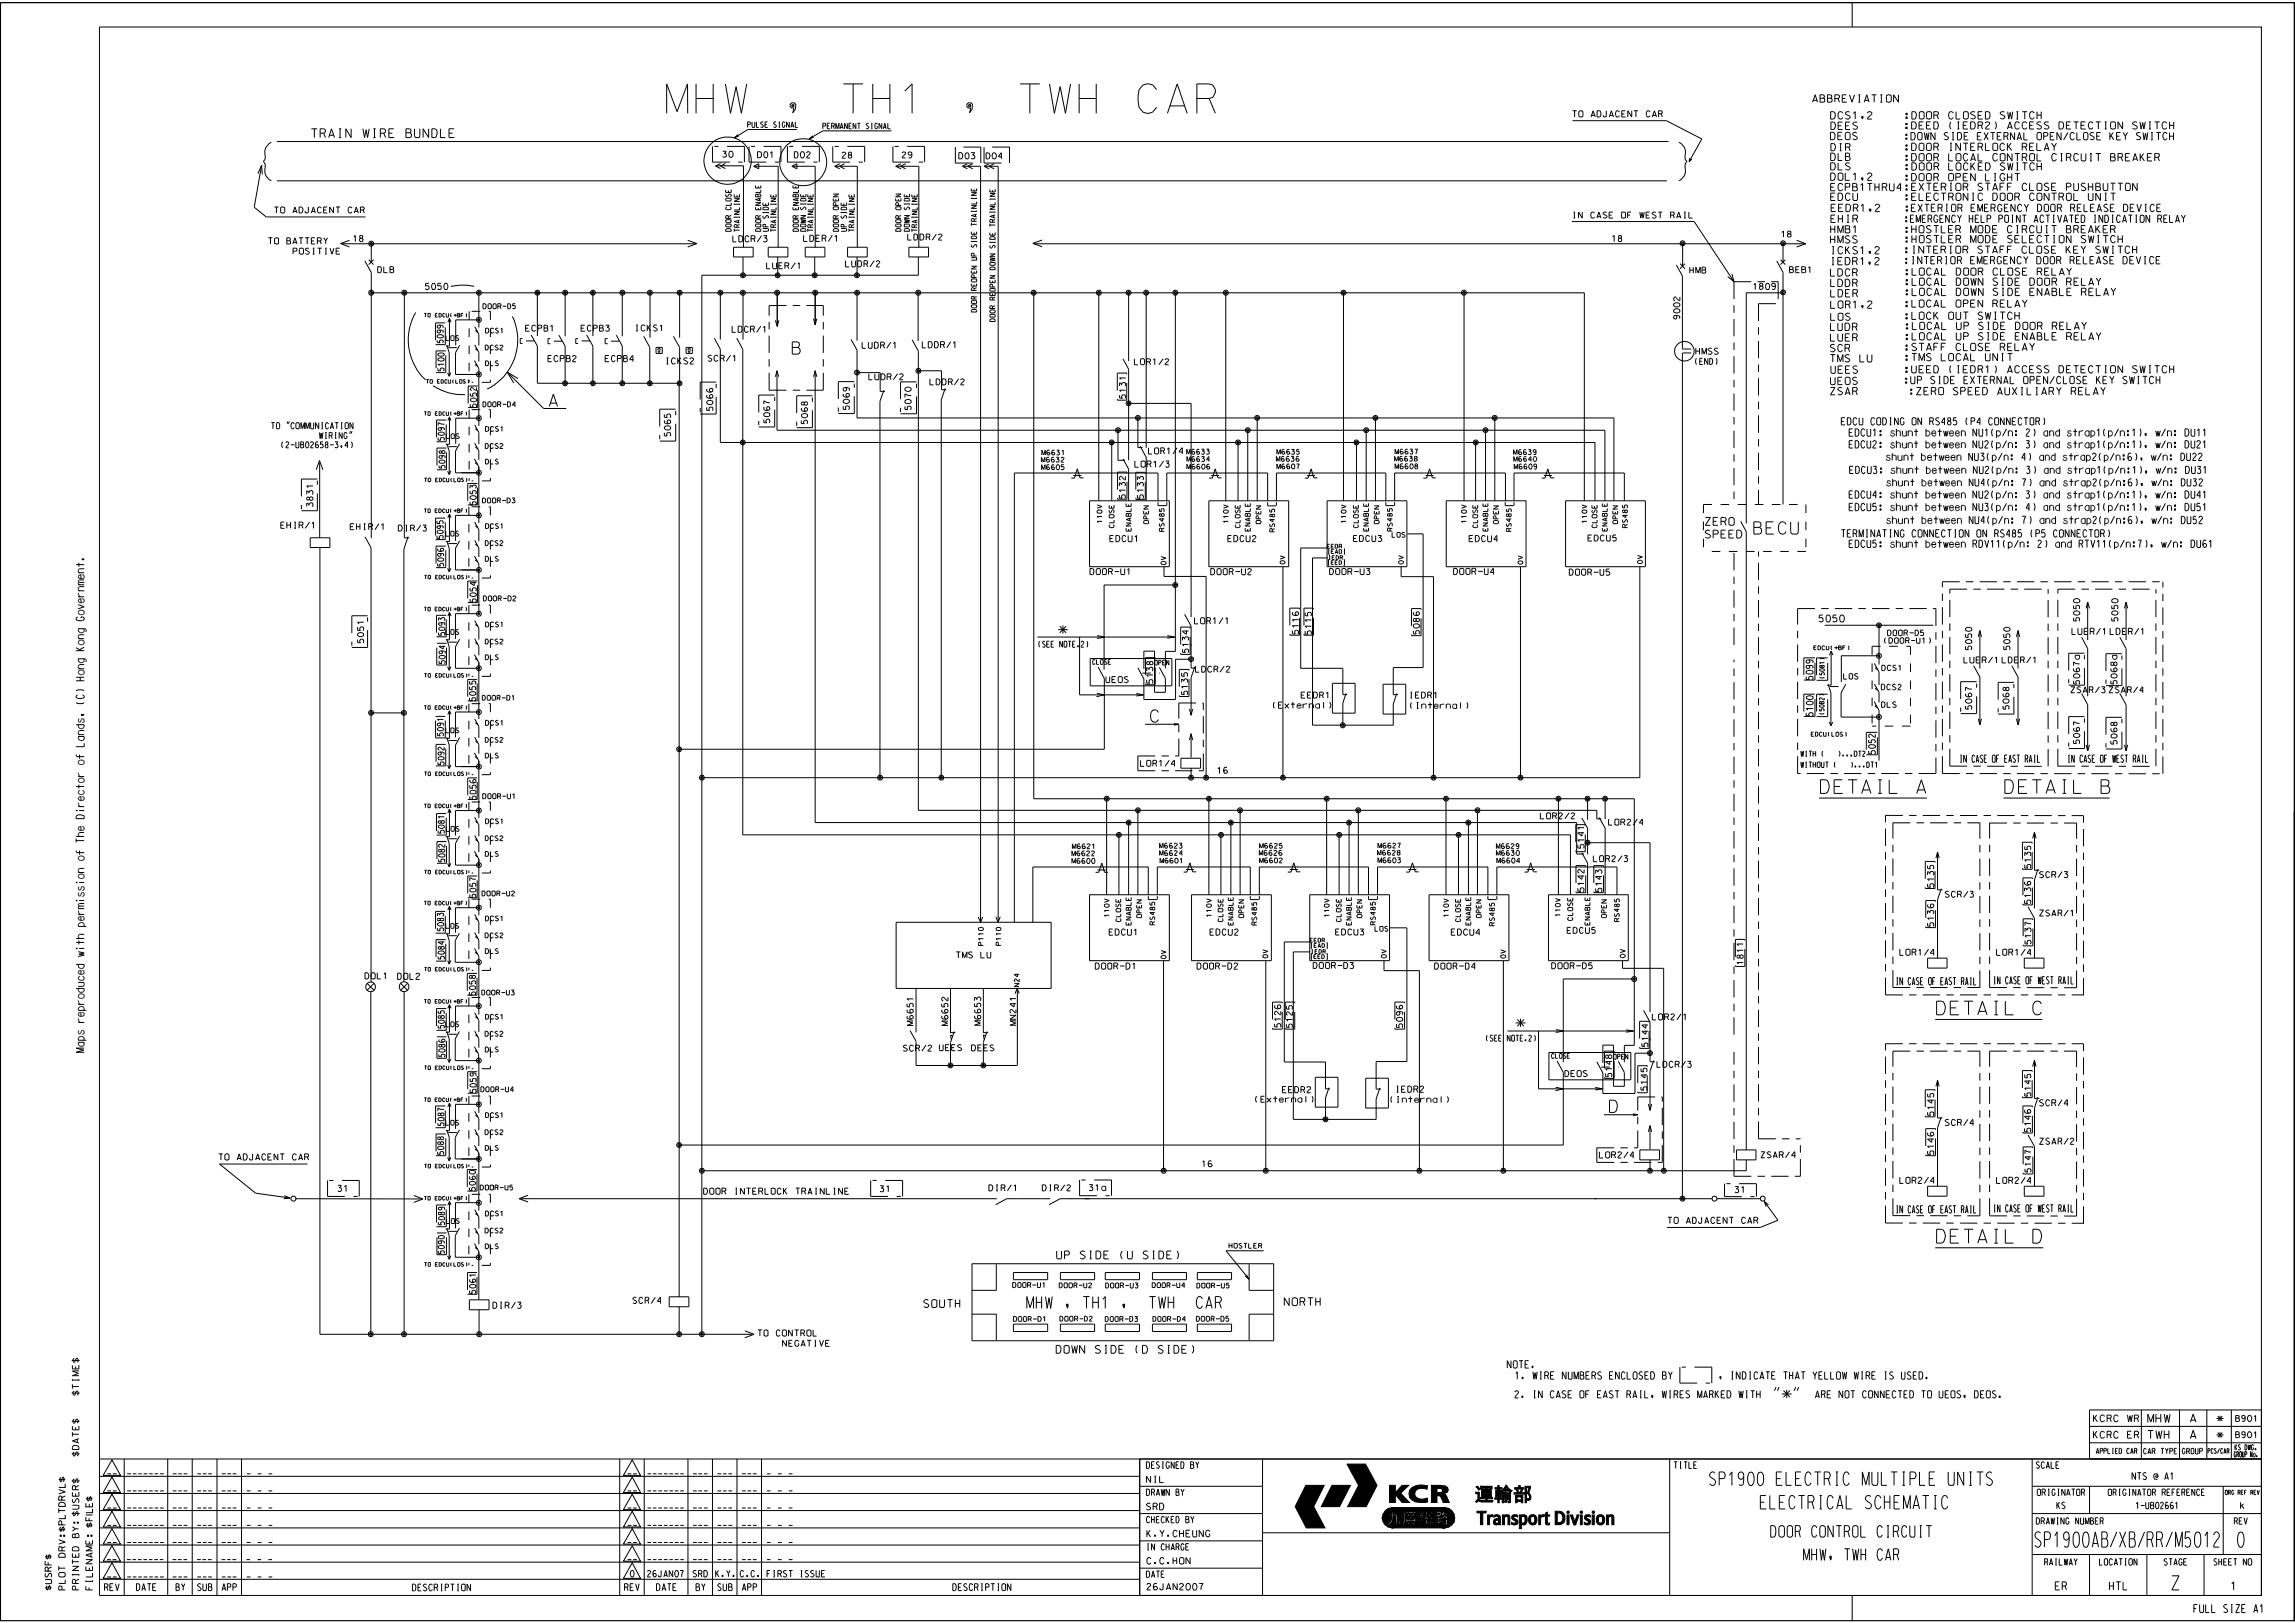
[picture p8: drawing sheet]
<svg xmlns="http://www.w3.org/2000/svg" width="420mm" height="297mm" viewBox="0 0 420 297" stroke-linecap="round" stroke-linejoin="round" font-family="sans-serif">
<defs><g id="words">
<text font-size="5.4" x="122" y="20.7">MHW , TH1 , TWH CAR</text>
<g font-size="2.8">
<text x="372.4" y="283.1">SP1900AB</text>
<text x="387.9" y="283.1">XB</text>
<text x="392.9" y="283.1">RR</text>
<text x="398.1" y="283.1">M5012</text>
<text x="409.5" y="283.1">0</text>
</g>
<text font-size="2.6" x="397.5" y="291">Z</text>
<g font-size="2.5">
<text x="333.2" y="145.2">DETAIL A</text>
<text x="366.9" y="145.2">DETAIL B</text>
<text x="354.4" y="185.7">DETAIL C</text>
<text x="354.4" y="227.5">DETAIL D</text>
<text x="269.9" y="274.8">„B¿Ø‡¡</text>
<text x="270.2" y="279">Transport Division</text>
</g>
<g font-size="2.4">
<text x="312.9" y="271.8">SP1900 ELECTRIC MULTIPLE UNITS</text>
<text x="322.1" y="276.1">ELECTRICAL SCHEMATIC</text>
</g>
<g font-size="2.2">
<text x="145" y="64.8">B</text>
<text x="100.5" y="74.4">A</text>
<text x="321" y="97.7">BECU</text>
<text x="210.6" y="132.2">C</text>
<text x="294.6" y="203.6">D</text>
</g>
<g font-size="2.1">
<text x="187.9" y="239.4">MHW , TH1 ,</text>
<text x="207.8" y="239.4">TWH</text>
<text x="216.8" y="239.4">CAR</text>
<text x="324.1" y="281.3">DOOR CONTROL CIRCUIT</text>
<text x="330.1" y="285.5">MHW, TWH CAR</text>
</g>
<g font-size="1.8">
<text x="193.8" y="116.1">*</text>
<text x="277.5" y="188.1">*</text>
<text x="324.4" y="256">&quot;*&quot;</text>
</g>
<text font-size="1.6" x="57" y="25.2">TRAIN WIRE BUNDLE</text>
<g font-size="1.5">
<text x="393.1" y="260.3">MHW</text>
<text x="393.1" y="263.3">TWH</text>
<text x="400.9" y="263.2">A</text>
<text x="400.9" y="260.3">A</text>
<text x="376.1" y="291">ER</text>
<text x="386" y="291">HTL</text>
<text x="408.3" y="291">1</text>
<text x="401.5" y="295.1">FULL SIZE A1</text>
</g>
<g font-size="1.4">
<text x="312.1" y="98.5">SPEED</text>
<text x="312.1" y="96.1">ZERO</text>
<text x="193.4" y="230.4">UP SIDE (U SIDE)</text>
<text x="169.1" y="239.3">SOUTH</text>
<text x="235" y="238.9">NORTH</text>
<text x="193.3" y="247.7">DOWN SIDE (D SIDE)</text>
</g>
<g font-size="1.3">
<text x="331.7" y="18.7">ABBREVIATION</text>
<text x="335" y="21.8">DCS1,2</text>
<text x="335" y="23.7">DEES</text>
<text x="348.5" y="23.6">:DEED (IEDR2) ACCESS DETECTION SWITCH</text>
<text x="348.5" y="21.8">:DOOR CLOSED SWITCH</text>
<text x="335" y="25.6">DEOS</text>
<text x="335" y="29.4">DLB</text>
<text x="335" y="27.6">DIR</text>
<text x="348.5" y="27.6">:DOOR INTERLOCK RELAY</text>
<text x="348.5" y="29.4">:DOOR LOCAL CONTROL CIRCUIT BREAKER</text>
<text x="348.5" y="25.6">:DOWN SIDE EXTERNAL OPEN/CLOSE KEY SWITCH</text>
<text x="335" y="34.9">ECPB1THRU4 :EXTERIOR STAFF CLOSE PUSHBUTTON</text>
<text x="335" y="33">DOL1,2</text>
<text x="335" y="31.1">DLS</text>
<text x="348.5" y="33.1">:DOOR OPEN LIGHT</text>
<text x="348.5" y="31.1">:DOOR LOCKED SWITCH</text>
<text x="335" y="36.7">EDCU</text>
<text x="335.1" y="40.7">EHIR</text>
<text x="335.1" y="38.7">EEDR1,2</text>
<text x="348.5" y="36.7">:ELECTRONIC DOOR CONTROL UNIT</text>
<text x="348.5" y="40.7">:EMERGENCY HELP POINT ACTIVATED INDICATION RELAY</text>
<text x="348.6" y="38.7">:EXTERIOR EMERGENCY DOOR RELEASE DEVICE</text>
<text x="335" y="44.5">HMSS</text>
<text x="335" y="42.6">HMB1</text>
<text x="335" y="46.5">ICKS1,2</text>
<text x="348.5" y="46.4">:INTERIOR STAFF CLOSE KEY SWITCH</text>
<text x="348.5" y="42.6">:HOSTLER MODE CIRCUIT BREAKER</text>
<text x="348.5" y="44.4">:HOSTLER MODE SELECTION SWITCH</text>
<text x="335" y="50.5">LDCR</text>
<text x="335" y="52.5">LDDR</text>
<text x="335" y="48.4">IEDR1,2</text>
<text x="348.5" y="48.3">:INTERIOR EMERGENCY DOOR RELEASE DEVICE</text>
<text x="348.6" y="50.4">:LOCAL DOOR CLOSE RELAY</text>
<text x="348.6" y="52.2">:LOCAL DOWN SIDE DOOR RELAY</text>
<text x="335" y="54.3">LDER</text>
<text x="335" y="58.6">LOS</text>
<text x="335" y="56.4">LOR1,2</text>
<text x="348.5" y="56.2">:LOCAL OPEN RELAY</text>
<text x="348.5" y="58.5">:LOCK OUT SWITCH</text>
<text x="348.6" y="54.1">:LOCAL DOWN SIDE ENABLE RELAY</text>
<text x="335" y="64.4">SCR</text>
<text x="335" y="60.5">LUDR</text>
<text x="335" y="62.4">LUER</text>
<text x="348.5" y="64.2">:STAFF CLOSE RELAY</text>
<text x="348.6" y="62.2">:LOCAL UP SIDE ENABLE RELAY</text>
<text x="348.6" y="60.3">:LOCAL UP SIDE DOOR RELAY</text>
<text x="335" y="66.2">TMS LU</text>
<text x="335" y="70.4">UEOS</text>
<text x="335" y="68.3">UEES</text>
<text x="348.5" y="70.2">:UP SIDE EXTERNAL OPEN/CLOSE KEY SWITCH</text>
<text x="348.5" y="68.3">:UEED (IEDR1) ACCESS DETECTION SWITCH</text>
<text x="348.5" y="66">:TMS LOCAL UNIT</text>
<text x="335" y="72.2">ZSAR</text>
<text x="337" y="77.8">EDCU CODING ON RS485 (P4 CONNECTOR)</text>
<text x="347.9" y="72.2">:ZERO SPEED AUXILIARY RELAY</text>
<text x="338.4" y="79.8">EDCU1: shunt between NU1(p/n: 2) and strap1(p/n:1), w/n: DU11</text>
<text x="338.4" y="82">EDCU2: shunt between NU2(p/n: 3) and strap1(p/n:1), w/n: DU21</text>
<text x="338.5" y="86.7">EDCU3: shunt between NU2(p/n: 3) and strap1(p/n:1), w/n: DU31</text>
<text x="344.7" y="84.3">shunt between NU3(p/n: 4) and strap2(p/n:6), w/n: DU22</text>
<text x="344.8" y="89">shunt between NU4(p/n: 7) and strap2(p/n:6), w/n: DU32</text>
<text x="338.4" y="93.5">EDCU5: shunt between NU3(p/n: 4) and strap1(p/n:1), w/n: DU51</text>
<text x="338.4" y="91.2">EDCU4: shunt between NU2(p/n: 3) and strap1(p/n:1), w/n: DU41</text>
<text x="344.8" y="95.8">shunt between NU4(p/n: 7) and strap2(p/n:6), w/n: DU52</text>
<text x="337" y="98.3">TERMINATING CONNECTION ON RS485 (P5 CONNECTOR)</text>
<text x="338.4" y="100.2">EDCU5: shunt between RDV11(p/n: 2) and RTV11(p/n:7), w/n: DU61</text>
<text x="358.2" y="139.5">IN CASE OF EAST RAIL</text>
<text x="378" y="139.5">IN CASE OF WEST RAIL</text>
<text x="346.6" y="180.2">IN CASE OF EAST RAIL</text>
<text x="364.4" y="180.1">IN CASE OF WEST RAIL</text>
<text x="346.6" y="222">IN CASE OF EAST RAIL</text>
<text x="364.4" y="221.8">IN CASE OF WEST RAIL</text>
<text x="275.9" y="250.4">NOTE.</text>
<text x="277.3" y="255.8">2. IN CASE OF EAST RAIL, WIRES MARKED WITH</text>
<text x="277.3" y="252.4">1. WIRE NUMBERS ENCLOSED BY</text>
<text x="314.5" y="252.4">, INDICATE THAT YELLOW WIRE IS USED.</text>
<text x="329.9" y="255.8">ARE NOT CONNECTED TO UEOS, DEOS.</text>
</g>
<g font-size="1.2">
<text x="332.9" y="113.8">5050</text>
<text x="383.1" y="260.2">KCRC WR</text>
<text x="383.1" y="263.2">KCRC ER</text>
<text x="405.7" y="260.2">*</text>
<text x="405.7" y="263.2">*</text>
<text x="19.7" y="269.7">__</text>
<text x="23.3" y="269.7">_______</text>
<text x="31.6" y="269.7">___</text>
<text x="36.1" y="269.7">___</text>
<text x="40.6" y="269.7">___</text>
<text x="45.2" y="269.7">_ _ _</text>
<text x="114.9" y="269.7">__</text>
<text x="118.5" y="269.7">_______</text>
<text x="126.8" y="269.7">___</text>
<text x="131.3" y="269.7">___</text>
<text x="135.8" y="269.7">___</text>
<text x="140.4" y="269.7">_ _ _</text>
<text x="19.7" y="272.8">__</text>
<text x="19.7" y="276">__</text>
<text x="23.3" y="272.8">_______</text>
<text x="23.3" y="276">_______</text>
<text x="31.6" y="272.8">___</text>
<text x="31.6" y="276">___</text>
<text x="36.1" y="272.8">___</text>
<text x="36.1" y="276">___</text>
<text x="40.6" y="272.8">___</text>
<text x="40.6" y="276">___</text>
<text x="45.2" y="272.8">_ _ _</text>
<text x="45.2" y="276">_ _ _</text>
<text x="114.9" y="276">__</text>
<text x="114.9" y="272.8">__</text>
<text x="118.5" y="276">_______</text>
<text x="118.5" y="272.8">_______</text>
<text x="126.8" y="276">___</text>
<text x="126.8" y="272.8">___</text>
<text x="131.3" y="276">___</text>
<text x="131.3" y="272.8">___</text>
<text x="135.8" y="276">___</text>
<text x="135.8" y="272.8">___</text>
<text x="140.4" y="276">_ _ _</text>
<text x="140.4" y="272.8">_ _ _</text>
<text x="209.8" y="271.3">NIL</text>
<text x="390.2" y="270.7">NTS @ A1</text>
<text x="19.7" y="279.1">__</text>
<text x="23.3" y="279.1">_______</text>
<text x="31.6" y="279.1">___</text>
<text x="36.1" y="279.1">___</text>
<text x="40.6" y="279.1">___</text>
<text x="45.2" y="279.1">_ _ _</text>
<text x="114.9" y="279.1">__</text>
<text x="118.5" y="279.1">_______</text>
<text x="126.8" y="279.1">___</text>
<text x="131.3" y="279.1">___</text>
<text x="135.8" y="279.1">___</text>
<text x="140.4" y="279.1">_ _ _</text>
<text x="209.8" y="276.3">SRD</text>
<text x="209.9" y="281.2">K.Y.CHEUNG</text>
<text x="376.4" y="276.1">KS</text>
<text x="390.9" y="276.1">1-UB02661</text>
<text x="410" y="276.1">k</text>
<text x="19.6" y="285.4">__</text>
<text x="19.7" y="282.3">__</text>
<text x="23.2" y="285.4">_______</text>
<text x="23.3" y="282.3">_______</text>
<text x="31.6" y="285.4">___</text>
<text x="31.6" y="282.3">___</text>
<text x="36.1" y="285.4">___</text>
<text x="36.1" y="282.3">___</text>
<text x="40.5" y="285.4">___</text>
<text x="40.6" y="282.3">___</text>
<text x="45.1" y="285.4">_ _ _</text>
<text x="45.2" y="282.3">_ _ _</text>
<text x="114.9" y="285.4">__</text>
<text x="114.9" y="282.3">__</text>
<text x="118.5" y="285.4">_______</text>
<text x="118.5" y="282.3">_______</text>
<text x="126.8" y="285.4">___</text>
<text x="126.8" y="282.3">___</text>
<text x="131.3" y="285.4">___</text>
<text x="131.3" y="282.3">___</text>
<text x="135.8" y="285.4">___</text>
<text x="135.8" y="282.3">___</text>
<text x="140.4" y="285.4">_ _ _</text>
<text x="140.4" y="282.3">_ _ _</text>
<text x="209.9" y="286.2">C.C.HON</text>
<text x="19.1" y="291.1">REV</text>
<text x="19.7" y="288.6">__</text>
<text x="23.3" y="288.6">_______</text>
<text x="25" y="291.1">DATE</text>
<text x="31.6" y="288.6">___</text>
<text x="32.2" y="291.1">BY</text>
<text x="36.1" y="288.6">___</text>
<text x="36.1" y="291.1">SUB</text>
<text x="40.6" y="288.6">___</text>
<text x="40.6" y="291.1">APP</text>
<text x="45.2" y="288.6">_ _ _</text>
<text x="75.5" y="291.1">DESCRIPTION</text>
<text x="114.3" y="291.1">REV</text>
<text x="115.4" y="288.6">0</text>
<text x="118.5" y="288.6">26JAN07</text>
<text x="120.2" y="291.1">DATE</text>
<text x="126.8" y="288.6">SRD</text>
<text x="127.4" y="291.1">BY</text>
<text x="131" y="288.6">K.Y.</text>
<text x="131.3" y="291.1">SUB</text>
<text x="135.5" y="288.6">C.C.</text>
<text x="135.8" y="291.1">APP</text>
<text x="140.4" y="288.6">FIRST ISSUE</text>
<text x="174.4" y="291.1">DESCRIPTION</text>
<text x="209.9" y="291">26JAN2007</text>
</g>
<g font-size="1.1">
<text x="287.8" y="21.4">TO ADJACENT CAR</text>
<text x="132.3" y="28.8">30</text>
<text x="138.6" y="28.9">D01</text>
<text x="145.4" y="28.9">D02</text>
<text x="154.1" y="29">28</text>
<text x="165.1" y="28.9">29</text>
<text x="175.5" y="29.1">D03</text>
<text x="180.5" y="29.1">D04</text>
<text x="50.2" y="39">TO ADJACENT CAR</text>
<text x="287.1" y="39.9">IN CASE OF WEST RAIL</text>
<text x="49.1" y="44.7">TO BATTERY</text>
<text x="51.6" y="46.5">POSITIVE</text>
<text x="64.7" y="44.2">18</text>
<text x="134.1" y="44.3">LDCR/3</text>
<text x="147.1" y="44.2">LDER/1</text>
<text x="166.1" y="43.9">LDDR/2</text>
<text x="295" y="44.2">18</text>
<text x="326" y="43.4">18</text>
<text x="69.1" y="49.9">DLB</text>
<text x="77.9" y="53">5050</text>
<text x="140.3" y="49.2">LUER/1</text>
<text x="154.7" y="48.8">LUDR/2</text>
<text x="309.2" y="50">HMB</text>
<text x="320.9" y="53">1809</text>
<text x="327.5" y="49.9">BEB1</text>
<text x="96.2" y="60.6">ECPB1</text>
<text x="106.3" y="60.6">ECPB3</text>
<text x="116.2" y="60.6">ICKS1</text>
<text x="134" y="60.8">LDCR/1</text>
<text x="157.8" y="63.7">LUDR/1</text>
<text x="168.8" y="63.7">LDDR/1</text>
<text x="310.4" y="64.8">HMSS</text>
<text x="100.3" y="66.2">ECPB2</text>
<text x="110.7" y="66.2">ECPB4</text>
<text x="121.8" y="66.6">ICKS2</text>
<text x="129.6" y="66.1">SCR/1</text>
<text x="159" y="69.5">LUDR/2</text>
<text x="170.2" y="70.4">LDDR/2</text>
<text x="207.6" y="66.8">LOR1/2</text>
<text x="310.2" y="66.7">(END)</text>
<text x="49.7" y="78.5">TO &quot;COMMUNICATION</text>
<text x="51.4" y="82">(2-UB02658-3,4)</text>
<text x="58.4" y="80.3">WIRING&quot;</text>
<text x="210.2" y="83.1">LOR1/4</text>
<text x="207.7" y="85.5">LOR1/3</text>
<text x="51.4" y="96.7">EHIR/1</text>
<text x="64.1" y="97">EHIR/1</text>
<text x="72.9" y="97.2">DIR/3</text>
<text x="203.1" y="99.1">EDCU1</text>
<text x="224.7" y="99.1">EDCU2</text>
<text x="247.7" y="99.1">EDCU3</text>
<text x="268.9" y="99.1">EDCU4</text>
<text x="290.6" y="99">EDCU5</text>
<text x="199.5" y="105.2">DOOR-U1</text>
<text x="221.6" y="105.2">DOOR-U2</text>
<text x="243.3" y="105.1">DOOR-U3</text>
<text x="266" y="105.1">DOOR-U4</text>
<text x="287.2" y="105.3">DOOR-U5</text>
<text x="190" y="118.4">(SEE NOTE.2)</text>
<text x="218.6" y="114.2">LOR1/1</text>
<text x="379.2" y="116.1">LUER/1</text>
<text x="386.2" y="116.1">LDER/1</text>
<text x="202.4" y="124.9">UEOS</text>
<text x="218.8" y="123">LDCR/2</text>
<text x="359.4" y="121.3">LUER/1</text>
<text x="366.4" y="121.3">LDER/1</text>
<text x="232.9" y="129.6">(External)</text>
<text x="238.1" y="127.8">EEDR1</text>
<text x="257.9" y="127.8">IEDR1</text>
<text x="257.9" y="129.7">(Internal)</text>
<text x="379" y="126.8">ZSAR/3 ZSAR/4</text>
<text x="208.7" y="140.2">LOR1/4</text>
<text x="222.8" y="141.5">16</text>
<text x="281.9" y="149.9">LOR2/2</text>
<text x="294.4" y="151">LOR2/4</text>
<text x="291.6" y="157.7">LOR2/3</text>
<text x="373.3" y="160.6">SCR/3</text>
<text x="356" y="164.2">SCR/3</text>
<text x="373.3" y="167.6">ZSAR/1</text>
<text x="203" y="171.1">EDCU1</text>
<text x="221.4" y="171.1">EDCU2</text>
<text x="244.4" y="171.1">EDCU3</text>
<text x="265.6" y="171.1">EDCU4</text>
<text x="286.8" y="170.8">EDCU5</text>
<text x="66.8" y="179.1">DOL1</text>
<text x="72.8" y="179.2">DOL2</text>
<text x="175" y="175.3">TMS LU</text>
<text x="200.5" y="177.3">DOOR-D1</text>
<text x="219.1" y="177.3">DOOR-D2</text>
<text x="240.3" y="177.2">DOOR-D3</text>
<text x="262.5" y="177.4">DOOR-D4</text>
<text x="284" y="177.3">DOOR-D5</text>
<text x="347.7" y="174.8">LOR1/4</text>
<text x="365.4" y="174.8">LOR1/4</text>
<text x="271.9" y="190.5">(SEE NOTE.2)</text>
<text x="302.4" y="186.6">LOR2/1</text>
<text x="165.3" y="192.4">SCR/2</text>
<text x="171.9" y="192.3">UEES</text>
<text x="177.8" y="192.3">DEES</text>
<text x="286.4" y="197">DEOS</text>
<text x="303.2" y="195.3">LDCR/3</text>
<text x="229.6" y="201.7">(External)</text>
<text x="234.7" y="200">EEDR2</text>
<text x="254.4" y="201.8">(Internal)</text>
<text x="255.4" y="199.9">IEDR2</text>
<text x="373.3" y="202.4">SCR/4</text>
<text x="356" y="206">SCR/4</text>
<text x="373.3" y="209.4">ZSAR/2</text>
<text x="40" y="212.3">TO ADJACENT CAR</text>
<text x="220" y="213.5">16</text>
<text x="292.7" y="211.9">LOR2/4</text>
<text x="322.3" y="211.9">ZSAR/4</text>
<text x="61.8" y="218">31</text>
<text x="128.8" y="218.5">DOOR INTERLOCK TRAINLINE</text>
<text x="161.1" y="218.1">31</text>
<text x="181" y="217.9">DIR/1</text>
<text x="190.7" y="217.9">DIR/2</text>
<text x="199.3" y="217.9">31a</text>
<text x="317.5" y="218.3">31</text>
<text x="347.7" y="216.6">LOR2/4</text>
<text x="365.4" y="216.6">LOR2/4</text>
<text x="305.2" y="223.9">TO ADJACENT CAR</text>
<text x="90.2" y="239.4">DIR/3</text>
<text x="115.8" y="238.5">SCR/4</text>
<text x="138.7" y="244.5">TO CONTROL</text>
<text x="140.9" y="246.4">NEGATIVE</text>
<text x="409.1" y="260.1">B901</text>
<text x="409.1" y="263.1">B901</text>
</g>
<g font-size="1">
<text x="136.8" y="23.3">PULSE SIGNAL</text>
<text x="150.6" y="23.6">PERMANENT SIGNAL</text>
<text x="344.7" y="117.7">(DOOR-U1)</text>
<text x="345.4" y="116.3">DOOR-D5</text>
<text x="337.4" y="124.3">LOS</text>
<text x="344.4" y="122.7">DCS1</text>
<text x="344.3" y="126.2">DCS2</text>
<text x="344.3" y="129.4">DLS</text>
<text x="329.6" y="140.4">WITHOUT (</text>
<text x="329.6" y="138.4">WITH (</text>
<text x="336.3" y="138.4">)...DT2</text>
<text x="338.9" y="140.4">)...DT1</text>
<text x="383.6" y="266">APPLIED CAR</text>
<text x="392.3" y="266">CAR TYPE</text>
<text x="399.4" y="266">GROUP</text>
<text x="408.9" y="266.6">GROUP No.</text>
<text x="409" y="265.3">KS DWG.</text>
</g>
<g font-size=".9">
<text x="88.4" y="56.5">DOOR-D5</text>
<text x="81.6" y="62.3">LOS</text>
<text x="88.8" y="64.1">DCS2</text>
<text x="88.9" y="60.9">DCS1</text>
<text x="88.8" y="66.9">DLS</text>
<text x="88.4" y="74.4">DOOR-D4</text>
<text x="81.7" y="80.3">LOS</text>
<text x="88.8" y="82.1">DCS2</text>
<text x="88.9" y="78.9">DCS1</text>
<text x="190.7" y="83.3">M6631</text>
<text x="217.2" y="83.1">M6633</text>
<text x="233.7" y="83.1">M6635</text>
<text x="255.3" y="83.1">M6637</text>
<text x="277" y="83.2">M6639</text>
<text x="88.8" y="84.9">DLS</text>
<text x="190.6" y="84.6">M6632</text>
<text x="190.6" y="85.9">M6605</text>
<text x="217.2" y="84.5">M6634</text>
<text x="217.2" y="85.8">M6606</text>
<text x="233.6" y="84.4">M6636</text>
<text x="233.7" y="85.8">M6607</text>
<text x="255.2" y="84.4">M6638</text>
<text x="255.3" y="85.8">M6608</text>
<text x="277" y="84.4">M6640</text>
<text x="277.1" y="85.8">M6609</text>
<text x="88.3" y="92">DOOR-D3</text>
<text x="81.6" y="98.1">LOS</text>
<text x="88.8" y="99.8">DCS2</text>
<text x="88.9" y="96.7">DCS1</text>
<text x="254.8" y="98.3">LOS</text>
<text x="88.8" y="102.7">DLS</text>
<text x="88.5" y="110">DOOR-D2</text>
<text x="81.6" y="116.1">LOS</text>
<text x="88.8" y="117.8">DCS2</text>
<text x="88.9" y="114.7">DCS1</text>
<text x="88.8" y="120.7">DLS</text>
<text x="200" y="121.6">CLOSE</text>
<text x="211.3" y="121.7">OPEN</text>
<text x="88.3" y="128.1">DOOR-D1</text>
<text x="81.6" y="134.1">LOS</text>
<text x="88.8" y="135.8">DCS2</text>
<text x="88.9" y="132.7">DCS1</text>
<text x="88.8" y="138.7">DLS</text>
<text x="88.4" y="146.2">DOOR-U1</text>
<text x="81.6" y="152.1">LOS</text>
<text x="88.8" y="153.8">DCS2</text>
<text x="88.9" y="150.7">DCS1</text>
<text x="196.2" y="155.3">M6621</text>
<text x="212.2" y="155.2">M6623</text>
<text x="230.5" y="155.2">M6625</text>
<text x="252.2" y="155.2">M6627</text>
<text x="273.9" y="155.3">M6629</text>
<text x="88.8" y="156.7">DLS</text>
<text x="196.2" y="156.6">M6622</text>
<text x="196.2" y="158">M6600</text>
<text x="212.2" y="156.6">M6624</text>
<text x="212.3" y="157.9">M6601</text>
<text x="230.4" y="156.5">M6626</text>
<text x="230.5" y="157.9">M6602</text>
<text x="252.1" y="156.5">M6628</text>
<text x="252.2" y="157.9">M6603</text>
<text x="273.9" y="156.5">M6630</text>
<text x="274" y="157.9">M6604</text>
<text x="88.2" y="163.9">DOOR-U2</text>
<text x="81.6" y="169.9">LOS</text>
<text x="88.8" y="171.6">DCS2</text>
<text x="88.9" y="168.5">DCS1</text>
<text x="251.6" y="170.4">LOS</text>
<text x="88.8" y="174.5">DLS</text>
<text x="88.2" y="182.1">DOOR-U3</text>
<text x="81.6" y="187.9">LOS</text>
<text x="88.8" y="189.6">DCS2</text>
<text x="88.9" y="186.5">DCS1</text>
<text x="88.8" y="192.5">DLS</text>
<text x="283.9" y="193.7">CLOSE</text>
<text x="295.3" y="193.8">OPEN</text>
<text x="88" y="199.8">DOOR-U4</text>
<text x="81.6" y="205.9">LOS</text>
<text x="88.8" y="207.6">DCS2</text>
<text x="88.9" y="204.5">DCS1</text>
<text x="88.8" y="210.5">DLS</text>
<text x="87.9" y="217.8">DOOR-U5</text>
<text x="81.7" y="223.9">LOS</text>
<text x="88.8" y="225.6">DCS2</text>
<text x="88.9" y="222.5">DCS1</text>
<text x="88.8" y="228.5">DLS</text>
<text x="224.9" y="228.4">HOSTLER</text>
<text x="185.4" y="235.6">DOOR-U1</text>
<text x="193.8" y="235.7">DOOR-U2</text>
<text x="202.3" y="235.7">DOOR-U3</text>
<text x="210.9" y="235.6">DOOR-U4</text>
<text x="219" y="235.7">DOOR-U5</text>
<text x="185.5" y="241.8">DOOR-D1</text>
<text x="194" y="241.8">DOOR-D2</text>
<text x="202.3" y="241.8">DOOR-D3</text>
<text x="211" y="241.8">DOOR-D4</text>
<text x="218.9" y="241.8">DOOR-D5</text>
<text x="404.1" y="266">PCS/CAR</text>
</g>
<g font-size=".7">
<text x="77.6" y="58">TO EDCU(+BF)</text>
<text x="78" y="70.1">TO EDCU(LOS)</text>
<text x="77.6" y="76">TO EDCU(+BF)</text>
<text x="77.7" y="88.1">TO EDCU(LOS)</text>
<text x="77.6" y="93.8">TO EDCU(+BF)</text>
<text x="242.9" y="101.3">[EAD]</text>
<text x="242.9" y="100.3">EEDR</text>
<text x="77.7" y="105.9">TO EDCU(LOS)</text>
<text x="242.9" y="103.3">[EED]</text>
<text x="243.1" y="102.4">IEDR</text>
<text x="77.6" y="111.8">TO EDCU(+BF)</text>
<text x="332" y="118.9">EDCU(+BF)</text>
<text x="77.7" y="123.9">TO EDCU(LOS)</text>
<text x="77.6" y="129.8">TO EDCU(+BF)</text>
<text x="331.5" y="134.7">EDCU(LOS)</text>
<text x="77.7" y="141.9">TO EDCU(LOS)</text>
<text x="77.6" y="147.8">TO EDCU(+BF)</text>
<text x="77.7" y="159.9">TO EDCU(LOS)</text>
<text x="77.6" y="165.6">TO EDCU(+BF)</text>
<text x="239.8" y="173.4">[EAD]</text>
<text x="239.8" y="172.4">EEDR</text>
<text x="77.7" y="177.7">TO EDCU(LOS)</text>
<text x="239.8" y="175.4">[EED]</text>
<text x="239.9" y="174.5">IEDR</text>
<text x="77.6" y="183.6">TO EDCU(+BF)</text>
<text x="77.7" y="195.7">TO EDCU(LOS)</text>
<text x="77.6" y="201.6">TO EDCU(+BF)</text>
<text x="77.7" y="213.7">TO EDCU(LOS)</text>
<text x="77.6" y="219.6">TO EDCU(+BF)</text>
<text x="77.7" y="231.7">TO EDCU(LOS)</text>
</g>
</g></defs>
<path d="M.1 .5h419.8v296.1h-419.8z" fill="none" stroke="#000" stroke-width=".21"/>
<g fill="none" stroke="#000" stroke-width=".18">
<path d="M18.2 4.9h395.7v262.1h-395.7zM339 .5v4.4M47.9 30.2l-1.4 7.7 2.2 1.8h18.2M47.9 30.2l.1 1.7M47.9 30.2l-.7 1.6M49.7 26a2.13 2.13 0 0 0-1.1 2.7l-.1 .5-.3 .3 .3 .4 .1 .5a2.19 2.19 0 0 0 1.1 2.7M50.7 33.1h254.4M50.7 25.9h254.7M131 30.3h5.1v14.9M131.9 29.9l-1 .5 1 .5M132.8 29.9l-1 .5 1 .5M132.9 35.5l-.1 .3 .2 .2 .4-.5h.3l.1 .3-.1 .2"/>
<path d="M132.9 36.3h.7a.26 .26 0 0 1 .2 .2 .26 .26 0 0 1-.2 .3h-.6a.28 .28 0 0 1-.2-.2 .28 .28 0 0 1 .1-.3zM133 37.9l-.2 .1a.5 .5 0 0 0 .5 .5 .5 .5 0 0 0 .5-.4l-.2-.2M133.3 39.6l-.2-.2-.3 .1v.5h1M133.3 34.9v.3M133.3 39.6v.4M133.8 34.7v.5h-1v-.5M133.8 37.1v.5h-1M133.8 39.4l-.5 .2M134.4 39.7h.9M134.4 38.7h.9l-.9 .5h.9M134.4 37.4h.9M134.4 36.4h.9l-.9 .5h.9"/>
<path d="M134.4 37.3v.2M134.4 39.7v.2M134.9 35.7v.4M135.1 24.6l-.7 .6M135.2 24.9l-.8 .3M135.3 38v.4h-.9M135.3 35.5v.6h-.9v-.5M135.3 37.3v.2M135.3 39.7v.2M137.9 30.4l1-.4v.9zM138 30.4h4.4v14.8M138.3 37.1h.9l-.9 .5h.9"/>
<path d="M138.3 33.9v.5h.9v-.5M138.3 35.5h.9v.5h-.9zM138.7 35.6v.4M138.8 39.6l-.2-.2-.3 .1v.5h.9M138.8 34.1v.3M138.8 38v.4M138.8 39.6v.4M139 36.3v.4M139.2 34.7v.5h-.9M139.2 37.9v.5h-.9v-.5M139.2 39.4l-.4 .2M139.2 36.3l-.9 .2 .9 .3"/>
<path d="M139.6 38.8v.2M139.6 38.9h1M139.7 39.5l-.1 .2 .3 .3 .5-.6 .2 .2-.1 .4M139.7 38h.8l.1 .4h-1zM140.1 37.2v.4M140.6 37.1v.5h-1v-.5M140.6 38.8v.2M141.1 37.3v.2M141.1 39.7v.2M141.1 39.7h.9M141.1 38.7h.9l-.9 .5h.9M141.1 37.4h.9"/>
<path d="M141.1 36.4h.9l-.9 .5h.9M141.5 35.7v.4M142 35.5v.6h-.9v-.5M142 37.3v.2M142 38v.4h-.9M142 39.7v.2M144.9 30.4l.9-.4v.9zM145 30.4h4.2v14.8M145.1 37.1h1l-1 .5h1M145.1 33.9v.5h1v-.5M145.2 35.5h.8l.1 .5h-1zM145.6 35.6v.4"/>
<path d="M145.6 39.6l-.2-.2-.2 .1-.1 .5h1M145.6 34.1v.3M145.6 38v.4M145.6 39.6v.4M145.8 23.7h-8.9l-2.5 1.5M145.9 36.3v.4M146.1 34.7v.5h-1M146.1 37.9v.5h-1v-.5M146.1 39.4l-.5 .2M146.1 36.3l-1 .2 1 .3M146.5 37.3h1M146.5 39.4h1l-1 .6h1"/>
<path d="M146.5 37.2v.2M146.6 37.9v.4l.1 .1 .6-.5 .2 .1-.1 .4M146.6 36.4l.6-.1 .3 .2v.3h-1zM147 35.7v.3M147.5 35.5v.5h-1v-.5M147.5 37.2v.2M147.8 39.7h1M147.8 38.7h1l-1 .5h1M147.8 37.4h1M147.8 36.4h1l-1 .5h1M147.8 37.3v.2M147.8 39.7v.2"/>
<path d="M148.3 35.7v.4M148.8 24.8l-.7 .6M148.8 38v.4h-1M148.8 35.5v.6h-1v-.5M148.8 37.3v.2M148.8 39.7v.2M148.9 25.1l-.8 .3M152.5 36.3v.5h1v-.5M152.5 35.5h1l-1 .5h1M152.5 37.9l.8-.1a.3 .3 0 0 1 .2 .3 .3 .3 0 0 1-.2 .3l-.8-.1zM152.9 30.4h4v14.8M153 39.6l-.2-.2-.3 .1v.5h1"/>
<path d="M153 37.6l-.1-.4h-.4v.4h1M153 36.4v.4M153 39.6v.4M153.5 39.4l-.5 .2M153.7 30l-1 .4 1 .5M153.9 38.9h1M153.9 38.8v.2M154 39.5l-.1 .2 .3 .3 .5-.6 .2 .2-.1 .4M154 38h.9v.4h-1zM154.4 37.2v.4M154.6 30l-1 .4 1 .5M154.9 37.1v.5h-1v-.5"/>
<path d="M154.9 38.8v.2M155.4 39.7h.9M155.4 38.7h.9l-.9 .5h.9M155.4 37.4h.9M155.4 36.4h.9l-.9 .5h.9M155.4 37.3v.2M155.4 39.7v.2M155.8 35.7v.4M156.3 38v.4h-.9M156.3 35.5v.6h-.9v-.5M156.3 37.3v.2M156.3 39.7v.2"/>
<path d="M163.2 24h-12.6l-2.5 1.4M163.9 36.3v.5h1v-.5M163.9 35.5h1l-1 .5h1M164 37.9h.8l.1 .3-.2 .2h-.6l-.2-.3zM164 30.4h4.1v14.8M164.4 39.6l-.2-.2-.2 .1-.1 .5h1M164.4 37.6v-.4h-.4l-.1 .4h1M164.4 36.4v.4M164.4 39.6v.4M164.9 30l-1 .4 1 .5M164.9 39.4l-.5 .2M165.5 37.3h1"/>
<path d="M165.5 39.4h1l-1 .6h1M165.5 37.2v.2M165.5 37.9v.4l.2 .1 .5-.5 .3 .1-.2 .4M165.5 36.4l.7-.1 .3 .2v.3h-1zM165.7 30l-.9 .4 .9 .5M165.9 35.7v.3M166.5 35.5v.5h-1v-.5M166.5 37.2v.2M166.9 39.7h1M166.9 38.7h1l-1 .5h1M166.9 37.4h1M166.9 36.4h1l-1 .5h1"/>
<path d="M166.9 37.3v.2M166.9 39.7v.2M167.3 35.7v.4M167.9 38v.4h-1M167.9 35.5v.6h-1v-.5M167.9 37.3v.2M167.9 39.7v.2M176.2 30.4h3.3v138.4M177 30l-.9 .4 .9 .5M177.8 36.2v.2M177.8 38.6v.2M177.8 38.7h.9"/>
<path d="M177.8 37.6h.9l-.9 .5h.9M177.8 36.3h.9M177.8 35.3h.9l-.9 .5h.9M178 30l-.9 .4 .9 .5M178.3 34.7v.3M178.5 39.3v.4M178.7 34.5v.5h-.9v-.5M178.7 36.2v.2M178.7 36.9v.4h-.9M178.7 38.6v.2M178.7 40l-.4 .2M178.7 39.2l-.9 .2 .9 .3"/>
<path d="M180.2 30.4h2.5v138.3M181 30l-.9 .4 .9 .5M181.1 36.4v.1M181.1 38.7v.2M181.1 38.8h1M181.1 37.8h1l-1 .5h1M181.1 36.4h1M181.1 35.4h1l-1 .5h1M181.7 34.8v.3M181.9 39.4v.4M181.9 30l-.9 .4 .9 .5M182.1 34.6v.5h-1v-.4"/>
<path d="M182.1 36.4v.1M182.1 37v.5h-1M182.1 38.7v.2M182.1 39.3l-1 .3 1 .3M287.8 22.1h17.2l6.4 3.3-2.3 4.2M307.3 26a2.13 2.13 0 0 1 1.1 2.7v.5l.3 .3-.3 .4v.5a2.19 2.19 0 0 1-1.1 2.7M309.2 28.9l-.1 .7M309.6 29.1l-.5 .5M62.6 44.6h64.7M64 44l-1.7 .6 1.7 .6M66.8 47.7l1.1 2.2v48.6M67.5 47.5l.9 .9"/>
<path d="M67.9 53.6h222v38M67.9 44.6v3.3M68.4 47.5l-.9 .9M74 53.6v44.8h.9M76.1 57.2a9.9 9.9 0 0 0 1.8 12.3M80.4 59.5l.2 .3a.3 .3 0 0 1-.3 .3 .3 .3 0 0 1-.3-.3 .69 .69 0 0 1 1.1 0l-.1 .2M82.3 58.3v5h-.7M82.3 58.3l-.3 .7M82.3 58.3l.2 .7M86.8 52.4a9.9 9.9 0 0 0-4.3 0M86.9 59.8l.7 1.4v2M87.6 53.5v6.4"/>
<path d="M87.6 58.5h-4.2v4.7M93.8 57.9a10 10 0 0 1-4.6 13.3M98.3 53.4v8.1M103.4 53.4v8.1M108.5 53.4v8.1M113.9 53.4v8.1M119 53.5v8.3M124.4 53.5v8.3M125.9 44l1.7 .6-1.7 .6M131.8 53.5v8.6M132.8 42l.3-.1h.5l.2 .1v.3h-1zM132.9 41.1l.7-.1a.26 .26 0 0 1 .2 .3 .26 .26 0 0 1-.2 .2h-.7l-.1-.2z"/>
<path d="M132.9 40.2h.7a.28 .28 0 0 1 .2 .3 .28 .28 0 0 1-.2 .3l-.7-.1-.1-.2zM134.2 45.2h3.6v1.8h-3.6zM134.4 42.1h.9M134.4 41.9v.5M134.9 41.3l-.2-.2-.3 .1v.4h.9M134.9 41.3v.3M135.1 40.3v.5M135.3 41.1l-.4 .2M135.3 40.3l-.9 .2 .9 .3M136 47v3.4M136 53.5v8.6M138.3 42l.2-.1h.5h.2v.4h-.9z"/>
<path d="M138.3 41.1l.1-.1h.7l.1 .4-.1 .1h-.7zM138.3 40.2h.9v.4l-.1 .2h-.7l-.1-.3zM139.6 41.8h.8l.2 .1-.1 .4h-.9M140.1 41.5v-.4h-.4l-.1 .4h1M140.6 45.2h3.6v1.8h-3.6zM141.1 41.9v.5M141.1 42.1h.9M141.5 41.3l-.2-.2-.2 .1v.4h.9M141.5 41.3v.3M141.8 40.3v.5M141.9 58.6l.3 1.1M142 41.1l-.5 .2"/>
<path d="M142 40.3l-.9 .2 .9 .3M142.2 53.6v6.1M142.3 47v3.4M142.5 58.6l-.3 1.1M145.1 42l.3-.1h.4l.3 .1v.3h-1zM145.2 41.1l.7-.1a.26 .26 0 0 1 .2 .3 .26 .26 0 0 1-.2 .2h-.7l-.1-.2zM145.2 40.2h.7a.28 .28 0 0 1 .2 .3 .28 .28 0 0 1-.2 .3l-.7-.1-.1-.2zM146.5 40.2l1 .1-.9 .2 .9 .1-1 .2M146.6 41.9h.6l.3 .1v.3h-1zM146.6 41.1l.7-.1a.27 .27 0 0 1 .2 .3 .27 .27 0 0 1-.2 .2h-.7zM147.4 45.2h3.6v1.8h-3.6zM147.8 42.1h1"/>
<path d="M147.8 41.9v.5M148.3 41.3l-.2-.2-.2 .1-.1 .4h1M148.3 41.3v.3M148.5 40.3v.5M148.8 41.1l-.5 .2M148.8 40.3l-1 .2 1 .3M148.9 58.3l.3 1.1M149.1 47v3.4M149.2 53.3v6.1M149.5 58.3l-.3 1.1M152.5 41.1l.8-.1a.27 .27 0 0 1 .2 .3 .27 .27 0 0 1-.2 .2h-.8zM152.5 40.2h.8a.3 .3 0 0 1 .2 .3 .3 .3 0 0 1-.2 .3h-.6l-.2-.2z"/>
<path d="M152.6 41.9h.6l.3 .1v.3h-1zM153.9 41.8h.8l.2 .1v.4h-1M154.4 41.5v-.4h-.4l-.1 .4h1M155.1 45.2h3.6v1.8h-3.6zM155.4 42.1h.9M155.4 41.9v.5M155.8 41.3l-.2-.2-.2 .1v.4h.9M155.8 41.3v.3M156.1 40.3v.5M156.3 41.1l-.5 .2M156.3 40.3l-.9 .2 .9 .3M156.8 47v3.4"/>
<path d="M156.8 53.6v8.7M163.9 42l.3-.1h.4l.3 .1v.3h-1zM163.9 41.1l.1-.1h.8l.1 .4-.1 .1h-.8zM164 40.2h.8l.1 .4-.2 .2h-.6l-.2-.3zM165.5 40.2l1 .1-.9 .2 .9 .1-1 .2M165.5 41.9h.7l.3 .1v.3h-1zM165.5 41.1l.8-.1a.27 .27 0 0 1 .2 .3 .27 .27 0 0 1-.2 .2h-.7zM166.3 45.2h3.6v1.8h-3.6zM166.9 42.1h1M166.9 41.9v.5M167.3 41.3l-.1-.2-.3 .1v.4h1M167.3 41.3v.3"/>
<path d="M167.6 40.3v.5M167.9 41.1l-.6 .2M167.9 40.3l-1 .2 1 .3M168 53.6v8.8M168.1 47v3.4h-39.7v193.8M177.8 56.8l.2-.2h.5l.2 .1v.4h-.9zM177.8 47.1l.9 .1v.4h-.9M177.8 40.8v.5M177.8 42.4v.5h.9v-.5M177.8 44.1v.2M177.8 49.5v.5h.9v-.5M177.8 51.9v.5h.9v-.5"/>
<path d="M177.8 48.7h.9l-.9 .5h.9M177.8 44.2h.9M177.8 41.1h.9M177.8 55.8h.9v.4l-.1 .1h-.7l-.1-.2zM177.8 55.1l.8-.1a.27 .27 0 0 1 .1 .3 .27 .27 0 0 1-.1 .2h-.7l-.1-.2zM177.8 51.1h.9v.3l-.1 .2h-.7l-.1-.3zM177.8 44.8v.3l.2 .1 .6-.5 .1 .2-.1 .3M177.8 43.3l.4-.1 .5 .1v.4h-.9zM178.3 54.4l-.1-.1h-.4v.4h.9M178.3 52.8l-.2-.1h-.3v.5h.9M178.3 50.8l-.1-.4h-.4v.4h.9M178.3 46.9l-.1-.5h-.4v.5h.9"/>
<path d="M178.3 40.2l-.2-.2-.3 .1v.4h.9M178.3 40.2v.3M178.3 42.5v.4M178.3 49.7v.3M178.3 52.1v.3M178.3 52.8v.4M178.3 54.4v.3M178.7 44.1v.2M178.7 54.3l-.4 .1M178.7 52.7l-.4 .1M181.1 58.5l.3-.1h.5l.2 .1v.3h-1zM181.1 56.9l.2-.2h.6l.2 .4-.2 .2h-.6z"/>
<path d="M181.1 52.9l.2-.1h.7l.1 .4-.1 .1h-.7zM181.1 49.1l.3-.2h.5l.2 .2v.3h-1zM181.1 43.5l.3-.2h.5l.2 .2v.3h-1zM181.1 40.9v.5M181.1 44.2v.2M181.1 50.5h1l-1 .4h1M181.1 47.2l1 .2-.9 .1 .9 .2-1 .1M181.1 46.5h1l-1 .5h1M181.1 44.4h1M181.1 41.2h1M181.2 57.6l.8-.1 .1 .4-.1 .1h-.7l-.2-.2zM181.2 48.1l.8-.1 .1 .4-.1 .1h-.7l-.2-.2z"/>
<path d="M181.2 44.9l-.1 .3 .3 .2 .3-.5h.4l-.1 .5M181.7 56.1l-.3-.1h-.2l-.1 .5h1M181.7 54.6l-.3-.2-.2 .1-.1 .4h1M181.7 52.5l-.1-.4h-.4l-.1 .4h1M181.7 40.3l-.1-.1h-.4l-.1 .5h1M181.7 40.3v.4M181.7 42.7v.3M181.7 51.4v.3M181.7 53.8v.3M181.7 54.6v.3M181.7 56.1v.4M182.1 42.5v.5h-1v-.4"/>
<path d="M182.1 51.2v.5h-1v-.4M182.1 53.6v.5h-1v-.5M182.1 44.2v.2M182.1 56l-.4 .1M182.1 54.4l-.4 .2M182.1 40.2l-.4 .1M189.2 44.6h141.3M189.2 53.6v92.6h109.9v45.1h-1.8v3.1M190.7 43.9l-1.7 .6 1.7 .7M201.1 53.5v38.1M206.5 53.6v12.5M209.8 53.6v28.3"/>
<path d="M215.1 53.6v65.6h-1.8v3.1M224.3 53.5v38.1M245.9 53.6v38M267.9 53.6v38M287.7 40.5h22.3l7.3 11.1M306.3 56.7a.57 .57 0 0 1 .7-.2 .57 .57 0 0 1 .4 .6 .58 .58 0 0 1-.7 .2 .58 .58 0 0 1-.4-.6zM306.3 55.6a.58 .58 0 0 1 .7-.2 .58 .58 0 0 1 .4 .6 .57 .57 0 0 1-.7 .2 .57 .57 0 0 1-.4-.6zM306.7 57.7a.33 .33 0 0 1 .1 .5 .33 .33 0 0 1-.5 0v-.3a.8 .8 0 0 1 1-.1l.1 .2-.1 .3M306.8 48.5l1.1 2v13.4M307.4 54.3v.7h-.2l-.5-.6a.31 .31 0 0 0-.4 .2 .31 .31 0 0 0 .2 .4M307.5 48.2l.9 1M307.9 44.6v4.1"/>
<path d="M308.4 48.2l-.9 1M316.2 50.6l1.1 1M316.9 50.1l.4 1.5M325.2 47.7l1.1 2.2v42.4M325.8 47.5l.9 .9M326.3 53.6h-6.7v42.2M326.3 44.6v3.3M326.7 47.5l-.9 .9M328.8 44l1.7 .6-1.7 .6M335 51.1v1.3M336.3 52.4v-1.3h.5a.79 .79 0 0 1 0 1.3M337.7 52.4v-1.3h.5a.85 .85 0 0 1 0 1.3"/>
<path d="M339.6 51.8l.3-.3-.1-.3-.8-.1v1.3M52.7 77.1l-.2 .4M53 77.1l-.2 .4M64.1 78.9l-.1 .5M64.4 78.9l-.1 .5M79.2 70.6a9.7 9.7 0 0 0 5.9 1.6M80 62.3v.4h.5a.32 .32 0 0 1 .3-.5 .32 .32 0 0 1 .3 .5h-.1M80.1 61.4l.5-.2 .6 .3a.7 .7 0 0 1-1.2 .1zM80.1 67.4v.4h.5a.33 .33 0 0 1 .3-.5 .33 .33 0 0 1 .3 .5h-.1M80.2 65.6l.6-.1 .4 .1 .1 .2-.3 .2-.4 .1-.4-.2zM80.2 64.7l.4-.1 .6 .1a.58 .58 0 0 1-.4 .6 .58 .58 0 0 1-.7-.4zM80.3 79.2l.6-.1h.2l.2 .3-.2 .2-.5 .1-.4-.2z"/>
<path d="M80.4 60.4l.2 .3a.3 .3 0 0 1-.3 .2 .3 .3 0 0 1-.3-.2 .72 .72 0 0 1 1.1 0l-.1 .2M80.6 78.3l.2 .2a.3 .3 0 0 1-.4 .3 .3 .3 0 0 1-.1-.5h.9v.4M81.3 66.7h-1.2l.3 .2M81.3 77.6h-.5l-.6-.3v.6M81.7 63.2l.5 1.3v4.3M82 77l.3-.7 .2 .7M82.3 76.3v5h-.7M82.5 68.2l-.3 .7-.3-.7M84.1 63.2l-.7 1.3v4h4.2M86.1 74v.5h.5l-.1-.2a.35 .35 0 0 1 .5-.3 .35 .35 0 0 1 .1 .5M86.1 72v.5h.5l-.1-.2a.35 .35 0 0 1 .5-.4 .35 .35 0 0 1 .1 .6M86.1 73l.5-.2a.47 .47 0 0 1 .6 .4 .61 .61 0 0 1-.6 .3 .61 .61 0 0 1-.5-.4z"/>
<path d="M86.8 66l.8 1.4v10.5M86.9 63.1l.7 1.4v1.7M86.9 77.8l.7 1.4v2.1M87.2 70.9v.6l-.7-.6a.29 .29 0 0 0-.4 .2 .29 .29 0 0 0 .2 .4M87.2 66.7h-.2l.4 .3M87.2 78.4l-.2 .1 .5 .3M87.2 63.7l-.2 .2 .5 .3M87.2 60.4l-.2 .1 .5 .3M87.6 76.5h-4.2v4.7M92.8 68.1l6.7 6.7h4.1M92.8 68.1l2 1.2M92.8 68.1l1.2 2"/>
<path d="M95.6 62h-.4v.9h.4M97.2 61.3l1.1 2v6.8h25.9M100.7 62h-.4v.9h.4M102.3 61.3l1.1 2v6.8M105.8 62h-.4v.9h.4M107.4 61.3l1.1 2v6.8M111.2 62h-.5v.9h.5M112.8 61.3l1.1 2v6.8M117.8 61.5l1.1 2.1v6.7M120.1 63.6h1.1v1.1h-1.1zM120.4 64.1v-.2l.2-.1 .2 .2-.1 .2M120.5 64.2v.3h.2v-.3"/>
<path d="M121.6 79.2v.5l.5 .1a.39 .39 0 0 1 0-.5 .39 .39 0 0 1 .5-.1l.1 .2-.1 .4M121.6 75.8v.6h.5l-.1-.2a.38 .38 0 0 1 .5-.4 .38 .38 0 0 1 .1 .6M121.7 78.1l.4-.2a.46 .46 0 0 1 .6 .4 .61 .61 0 0 1-.6 .4 .61 .61 0 0 1-.5-.4zM121.7 77h-.1a.57 .57 0 0 0 .3 .6 .57 .57 0 0 0 .7-.1l.1-.5a.33 .33 0 0 0-.6 0 .33 .33 0 0 0 .3 .5M123.2 61.5l1.2 2.1v6.7M124.3 70.3v167M125.6 63.6h1.1v1.1h-1.1zM126 64.1l-.1-.2 .4-.1-.1 .7h-.2v-.3M129.3 74.5v.6h.5a.39 .39 0 0 1 0-.5 .39 .39 0 0 1 .5-.1l.2 .3-.2 .3M129.4 73.4l.4-.1a.46 .46 0 0 1 .7 .4 .61 .61 0 0 1-.6 .3 .61 .61 0 0 1-.6-.4zM129.4 72.3a.57 .57 0 0 0 .3 .6 .57 .57 0 0 0 .6-.1l.1-.5a.33 .33 0 0 0-.5 .1 .33 .33 0 0 0 .3 .4M129.4 71.2l-.1 .2a.65 .65 0 0 0 1.2 0l-.1-.2a.34 .34 0 0 0-.6 .1 .34 .34 0 0 0 .4 .4"/>
<path d="M130.7 61.9l1.1 2v17.1h160.1v10.6M134.8 61.9l1.1 2v88.9h151.5v11M139.8 76.8v.5l.5 .1-.1-.2a.38 .38 0 0 1 .5-.5 .38 .38 0 0 1 .1 .7M139.8 75.7l.5-.2a.46 .46 0 0 1 .6 .4 .61 .61 0 0 1-.6 .3 .61 .61 0 0 1-.5-.3zM139.9 74.5a.44 .44 0 0 0 0 .6 .44 .44 0 0 0 .6 0l.3-.2v-.4a.32 .32 0 0 0-.5 .2 .32 .32 0 0 0 .3 .4M140.9 73.7l-.6-.1-.5-.2v.6M142.2 67.8v10.9h151.5v12.9M142.2 67.8l-.3 1.2M142.2 67.8l.3 1.2M146.6 77v.5h.6l-.1-.2a.38 .38 0 0 1 .5-.4 .38 .38 0 0 1 .1 .6M146.7 75.9l.5-.2a.46 .46 0 0 1 .6 .4 .55 .55 0 0 1-.7 .3 .55 .55 0 0 1-.4-.5zM146.7 74.7a.46 .46 0 0 0 .1 .5 .46 .46 0 0 0 .6 .1l.3-.2v-.3a.32 .32 0 0 0-.5 0 .32 .32 0 0 0 .3 .5"/>
<path d="M147.2 73.8a.3 .3 0 0 1 .3-.3 .3 .3 0 0 1 .3 .4l-.3 .3-.3-.3M149.2 67.8v82.7h139.3v5.8h1.4M149.2 67.8l-.3 1.2M149.2 67.8l.3 1.2M154.3 74.3v.6l.5 .1-.1-.3a.37 .37 0 0 1 .5-.4 .37 .37 0 0 1 .1 .7M154.3 73.3a.57 .57 0 0 1 .7-.3 .57 .57 0 0 1 .4 .6 .58 .58 0 0 1-.7 .3 .58 .58 0 0 1-.4-.6zM154.4 72.1l-.1 .1a.55 .55 0 0 0 .4 .5 .55 .55 0 0 0 .6-.1l.1-.2v-.3a.33 .33 0 0 0-.6 .1 .33 .33 0 0 0 .4 .4M154.7 70.9l.2 .2a.32 .32 0 0 1-.1 .4 .32 .32 0 0 1-.5-.1v-.1a.62 .62 0 0 1 .6-.4 .62 .62 0 0 1 .5 .4v.2M155.7 62.1l1.1 2v12.4h138.6v15.1M156.8 68.2h4.3v3.4h.9M161.8 71.4l-.8 2v68.9M165.6 74.4v.5l.5 .1-.1-.2a.35 .35 0 0 1 .5-.5 .35 .35 0 0 1 .1 .7"/>
<path d="M165.7 73.3a.57 .57 0 0 1 .6-.2 .57 .57 0 0 1 .4 .6 .58 .58 0 0 1-.7 .2 .58 .58 0 0 1-.3-.6zM165.7 71a.58 .58 0 0 1 .6-.2 .58 .58 0 0 1 .4 .6 .57 .57 0 0 1-.7 .3 .57 .57 0 0 1-.3-.7zM166.8 72.4l-.6-.1-.6-.2v.6M166.9 62.2l1.2 2.1v84h124.1v1.5h.9M168.1 67.8h4.2v3.5h.9M173 71.1l-.7 2.1v69.1M204.6 78.7v5.5h1.3M204.9 72.3v.5l.5 .1-.1-.2a.37 .37 0 0 1 .5-.4 .37 .37 0 0 1 .1 .6M204.9 70.6v-.5l.4 .3a.37 .37 0 0 1 .5-.4 .37 .37 0 0 1 .1 .6M205.5 65.7l1 1.9v16.6M206 71.4h-1.1l.2 .3M206 69.2h-1.1l.2 .2"/>
<path d="M206.5 73.8h11.5v39.1M208.2 76.5v5.4h.9M228.3 78.7v12.9M230.1 76.5v15.1M250 78.7v12.9M251.7 76.5v15.1M271.9 78.7v12.9M273.6 76.5v15.1M307.9 64.6v154.8M307.9 63.9h1.6M307.9 64.6h1.6M56.1 92.7v-.6l.5 .3a.37 .37 0 0 1 .5-.3 .37 .37 0 0 1 0 .6"/>
<path d="M56.1 90.5v-.7l.5 .4a.37 .37 0 0 1 .5-.4 .37 .37 0 0 1 0 .7M56.6 91.2a.32 .32 0 0 1 .5-.2 .32 .32 0 0 1 0 .5 .32 .32 0 0 1-.5-.2M56.8 98.4h3.6v1.8h-3.6zM57.3 88.9h-1.2l.3 .3M57.9 86l.6-1.7 .6 1.7M58.5 84.6v13.8M66.8 98.2l1.1 2v79.5M74.7 98.2l-.8 2.3v79.1M80 98v.5h.5l-.1-.2a.34 .34 0 0 1 .4-.3 .34 .34 0 0 1 .2 .5M80 95.3v.5h.5a.33 .33 0 0 1 .2-.5 .33 .33 0 0 1 .4 .4l-.1 .1M80.1 97.2l.5-.2 .5 .3a.61 .61 0 0 1-.5 .3 .61 .61 0 0 1-.6-.3zM80.2 80.1v.4h.5a.32 .32 0 0 1 0-.4 .32 .32 0 0 1 .5 0 .32 .32 0 0 1 0 .4"/>
<path d="M80.3 85.2v.4l.6 .1a.32 .32 0 0 1 .2-.5 .32 .32 0 0 1 .3 .4l-.1 .1M80.4 96.2l.2 .2a.32 .32 0 0 1-.3 .3 .32 .32 0 0 1-.3-.3 .87 .87 0 0 1 1.1 0l-.1 .2M80.4 84.4l.6-.2 .4 .2a.61 .61 0 0 1-.5 .4 .61 .61 0 0 1-.6-.4zM80.7 83.4l.2 .2a.3 .3 0 0 1-.3 .3 .3 .3 0 0 1-.3-.3l.2-.2h.8l.1 .2v.2M80.9 82.7a.3 .3 0 0 1 .4-.2 .3 .3 0 0 1 0 .5 .3 .3 0 0 1-.4-.2M81.7 81.2l.5 1.3v4.3M81.7 99l.5 1.3v4.3M82 94.7l.3-.6 .2 .6M82.3 94.1v5h-.7M82.5 86.2l-.3 .7-.3-.7M84.1 81.2l-.7 1.3v4h4.2M84.1 99l-.7 1.3v4h4.2"/>
<path d="M86 91.9v.5h.5l-.1-.2a.34 .34 0 0 1 .5-.4 .34 .34 0 0 1 .1 .6M86 89.8v.5l.5 .1-.1-.2a.34 .34 0 0 1 .5-.4 .34 .34 0 0 1 .1 .6M86 89.4v-.6l.4 .3a.34 .34 0 0 1 .5-.3 .34 .34 0 0 1 .1 .6M86.1 90.9a.58 .58 0 0 1 .6-.3 .58 .58 0 0 1 .4 .6 .58 .58 0 0 1-.6 .2 .58 .58 0 0 1-.4-.5zM86.8 84l.8 1.4v10.3M86.9 81.1l.7 1.4v1.6M86.9 95.5l.7 1.4v2.1M86.9 98.9l.7 1.4v1.6M87.2 84.7h-.2l.4 .3M87.2 96.2l-.2 .1 .5 .3M87.2 99.6h-.2l.5 .3M87.2 81.8l-.2 .1 .5 .3"/>
<path d="M87.6 94.3h-4.2v4.7M196.4 87h1.5M198.3 87.5h-.6l-.6-1.7-.5 1.7h-.6M199.4 91.6h14.6v12.1h-14.6zM200.8 92.4l.9 .3-.9 .3M200.8 93.5l.2-.2h.5l.1 .2a.43 .43 0 0 1-.3 .4 .43 .43 0 0 1-.5-.3zM201.7 95.4h-.9l.2 .2M201.7 94.5h-.9l.2 .2M203 94.2h.7a.33 .33 0 0 1 0 .6l-.6-.1zM203 93.3v.5l.2 .1 .3-.5 .2-.1 .2 .2-.1 .4M203.2 96l-.2 .2a.43 .43 0 0 0 .5 .4 .43 .43 0 0 0 .3-.5l-.1-.1M203.4 92.6v.4"/>
<path d="M203.5 81v10.6M203.9 95.2v.5h-.9M203.9 92.4v.6h-.9v-.6M204.9 90.6v.5l.5 .1-.1-.2a.36 .36 0 0 1 .2-.4 .36 .36 0 0 1 .4 .1l.1 .3-.2 .2M204.9 88.9v-.6l.4 .4a.35 .35 0 0 1 .4-.4 .35 .35 0 0 1 .1 .6M205.5 84l1 1.8v5.9M206 87.2v.6l-.7-.6a.33 .33 0 0 0-.4 .2 .33 .33 0 0 0 .2 .4M206 89.7h-1.1l.2 .3M206.1 95.7h.9l-.9 .6h.9M206.2 94h.7l.1 .5h-.9zM206.5 94.1v.4M206.5 92.3v.4"/>
<path d="M206.5 96.8v.4M206.8 94.9v.4M207 92.1v.6h-.9v-.6M207 96.6v.6h-.9v-.6M207 93v.6h-.9M207 94.8l-.9 .3 .9 .3M208.2 90.6v.6h.5l-.1-.2a.37 .37 0 0 1 .5-.4 .37 .37 0 0 1 0 .6M208.2 89v-.7l.4 .4a.37 .37 0 0 1 .5-.4 .37 .37 0 0 1 0 .7M208.2 87.8v-.6l.4 .4a.35 .35 0 0 1 .4-.4 .35 .35 0 0 1 .1 .6M208.7 81.7l1.1 2M209.3 89.7h-1.1l.2 .3M209.3 93.5v.6h.9v-.6"/>
<path d="M209.3 92.6h.9l-.9 .6h.9M209.4 95.3h.7v.5h-.7l-.1-.2zM209.8 94.9l-.1-.4h-.4v.4h.9M209.8 83.6v8M209.8 93.7v.4M211.9 91.6v-5h-26.3v82.1M212.2 93.1v.5h.4l-.1-.2a.3 .3 0 0 1 .4-.3 .3 .3 0 0 1 0 .5M212.2 95.8v.5h.2l.3-.5 .2-.1 .2 .3-.2 .3M212.6 94.2a.26 .26 0 0 1 .3-.1 .26 .26 0 0 1 0 .4 .26 .26 0 0 1-.3-.2M212.6 96.8l-.2-.2-.2 .1v.5h.9M212.6 96.8v.4M212.7 95.4h.1"/>
<path d="M212.8 94.9v.5M213.1 94.9h-.9l.5 .5M213.1 96.6l-.5 .2M213.5 91.6v-5h18.5v5M221.2 91.6h14.6v12.1h-14.6zM221.7 87h1.4M223.6 87.5h-.7l-.5-1.7-.5 1.7h-.6M223.9 92.4l.9 .3-.9 .3M224.1 93.3h.5l.1 .2a.41 .41 0 0 1-.4 .4 .41 .41 0 0 1-.4-.4zM224.8 95.4h-.9l.2 .2M224.8 94.5h-.9l.2 .2M226.1 94.2h.7a.33 .33 0 0 1 0 .6l-.7-.1z"/>
<path d="M226.1 93.3v.3l.1 .3 .2-.1 .2-.4h.3v.5M226.2 96l-.1 .2a.43 .43 0 0 0 .4 .4 .43 .43 0 0 0 .4-.5l-.1-.1M226.5 92.6v.4M226.6 80.9v10.7M226.9 92.4v.6h-.8v-.6M226.9 95.2v.5h-.8M227.9 95.7h.9l-.9 .6h.9M228 94h.7l.1 .5h-.9zM228.3 94.1v.4M228.3 92.3v.4M228.3 96.8v.4M228.6 94.9v.4"/>
<path d="M228.8 92.1v.6h-.9v-.6M228.8 93v.6h-.9M228.8 96.6v.6h-.9v-.6M228.8 94.8l-.9 .3 .9 .3M229.9 93.5v.6h.9v-.6M229.9 92.6h.9l-.9 .6h.9M229.9 95.3l.7-.1a.34 .34 0 0 1 0 .6h-.6zM230.3 94.9v-.3l-.3-.2-.1 .2v.3h.9M230.3 93.7v.4M232.4 93.2v.5h.4l-.1-.2a.3 .3 0 0 1 .4-.3 .3 .3 0 0 1 .1 .5M232.5 95.9l-.1 .3 .2 .2 .4-.6 .2 .1v.5M232.8 94.3a.23 .23 0 0 1 .4-.1 .23 .23 0 0 1 0 .3 .23 .23 0 0 1-.4-.1"/>
<path d="M232.8 96.9l-.2-.2-.2 .1v.5h.9M232.8 96.9v.4M233 95v.5l-.6-.4h.9M233.3 96.7l-.5 .2M233.6 91.6v-5h20v5M239.2 87h1.5M241.1 87.5h-.6l-.6-1.7-.5 1.7h-.6M242.9 91.6h14.6v12.1h-14.6zM243.3 99.6h-.4v.7M244.1 99.6h-.5v.7M245.4 100l.1-.1v-.3h-.4v.7M245.4 92.4l.9 .3-.9 .3"/>
<path d="M245.5 93.5l.1-.2h.6l.1 .2a.41 .41 0 0 1-.4 .4 .41 .41 0 0 1-.4-.4zM246.3 95.4h-.9l.3 .2M246.3 94.5h-.9l.3 .2M247.8 94.2h.6a.33 .33 0 0 1 0 .6l-.7-.1zM247.8 93.3l-.1 .3 .2 .3 .1-.1 .2-.4h.3v.5M247.9 96l-.2 .2a.43 .43 0 0 0 .5 .4 .43 .43 0 0 0 .3-.5l-.1-.1M248.2 92.6v.4M248.2 80.9v10.7M248.6 92.4v.6h-.9v-.6M248.6 95.2v.5h-.9M249.6 95.7h.8l-.8 .6h.8M249.6 94h.8v.5h-.8z"/>
<path d="M250 94.1v.4M250 92.3v.4M250 96.8v.4M250.2 94.9v.4M250.4 92.1v.6h-.8v-.6M250.4 93v.6h-.8M250.4 96.6v.6h-.8v-.6M250.4 94.8l-.8 .3 .8 .3M251.5 93.5v.6h.9v-.6M251.5 92.6h.9l-.9 .6h.9M251.5 95.3l.7-.1a.34 .34 0 0 1 0 .6h-.6zM251.9 94.9v-.3l-.2-.2-.2 .2v.3h.9"/>
<path d="M251.9 93.7v.4M253.9 93.1v.4l.4 .1v-.2a.3 .3 0 0 1 .1-.3 .3 .3 0 0 1 .4 .1l-.1 .4M254 95.7l-.1 .3 .2 .3 .2-.1 .1-.4h.4l-.1 .5M254.3 94.2a.23 .23 0 0 1 .4-.2 .23 .23 0 0 1 0 .4 .23 .23 0 0 1-.4-.1M254.4 96.8l-.1-.1h-.3l-.1 .5h.9M254.4 96.8v.4M254.5 94.9v.5l-.6-.4 .9-.1M254.8 96.6l-.4 .2M255.2 91.6v-5h20.3v5M257.6 97.7h2.8v24.5h-5.4v4.9h.9M260.9 87h1.4M262.8 87.5h-.7l-.5-1.7-.5 1.7h-.6"/>
<path d="M264.7 91.6h14.6v12.1h-14.6zM267.5 92.4l.9 .3-.9 .3M267.5 93.5l.3-.2a.34 .34 0 0 1 .4 0 .34 .34 0 0 1 .2 .4 .44 .44 0 0 1-.6 .2 .44 .44 0 0 1-.3-.4zM268.4 95.4h-.9l.2 .2M268.4 94.5h-.9l.2 .2M269.6 94.2h.7a.33 .33 0 0 1 0 .6l-.7-.1zM269.6 93.3v.5l.1 .1 .3-.5 .3-.1 .1 .2-.1 .4M269.7 96l-.2 .2a.43 .43 0 0 0 .5 .4 .43 .43 0 0 0 .4-.5l-.1-.1M270 92.6v.4M270 80.9v10.7M270.4 95.2v.5h-.9M270.4 92.4v.6h-.9v-.6"/>
<path d="M271.4 95.7h.9l-.9 .6h.9M271.4 94h.8l.1 .5h-.9zM271.8 92.3v.4M271.8 94.1v.4M271.8 96.8v.4M272.1 94.9v.4M272.3 92.1v.6h-.9v-.6M272.3 93v.6h-.9M272.3 96.6v.6h-.9v-.6M272.3 94.8l-.9 .3 .9 .3M273.3 93.5v.6h.9v-.6M273.3 92.6h.9l-.9 .6h.9"/>
<path d="M273.4 95.3l.7-.1a.34 .34 0 0 1 0 .6h-.7l-.1-.2zM273.8 94.9l-.1-.4h-.4v.4h.9M273.8 93.7v.4M275.7 93.2v.4h.4l-.1-.1a.29 .29 0 0 1 .4-.4 .29 .29 0 0 1 .1 .5M275.8 95.8l-.1 .3 .1 .2 .5-.5 .2 .1v.4M276.1 94.3a.23 .23 0 0 1 .4-.2 .23 .23 0 0 1 0 .4 .23 .23 0 0 1-.4-.2M276.1 96.8l-.2-.1-.2 .1v.4h.9M276.1 96.8v.4M276.3 94.9v.6l-.6-.5h.9M276.6 96.7l-.5 .1M277.1 91.6v-5h20.2v5M282.5 87h1.5"/>
<path d="M284.4 87.5h-.6l-.5-1.7-.6 1.7h-.5M286.5 91.6h14.6v12.1h-14.6zM289.5 92.4l.9 .3-.9 .3M289.7 93.3h.5l.2 .2a.41 .41 0 0 1-.4 .4 .41 .41 0 0 1-.4-.4zM290.4 95.4h-.9l.2 .2M290.4 94.5h-.9l.2 .2M291.4 94.2h.7a.33 .33 0 0 1 0 .6h-.6l-.2-.3zM291.4 93.3l-.1 .3 .2 .3 .5-.6 .2 .1 .1 .3-.2 .2M291.5 96l-.2 .2a.49 .49 0 0 0 .5 .4 .49 .49 0 0 0 .5-.4l-.2-.2M291.8 92.6v.4M292.3 95.2v.5h-1M292.3 92.4v.6h-1v-.6"/>
<path d="M293.2 95.7h.9l-.9 .6h.9M293.3 94h.7l.1 .5h-.9zM293.6 94.1v.4M293.7 92.3v.4M293.7 96.8v.4M293.9 94.9v.4M294.1 96.6v.6h-.9v-.6M294.1 93v.6h-.9M294.1 92.1v.6h-.9v-.6M294.1 94.8l-.9 .3 .9 .3M295.1 93.5v.6h.9v-.6M295.1 92.6h.9l-.9 .6h.9"/>
<path d="M295.2 95.3h.8v.5h-.7l-.2-.2zM295.6 94.9v-.4h-.4l-.1 .4h.9M295.6 93.7v.4M296.9 92.4v.5l.4 .1v-.3a.3 .3 0 0 1 .4-.3 .3 .3 0 0 1 0 .6M297 95.1l-.1 .3 .2 .2 .5-.5 .2 .1-.1 .4M297.3 93.5a.26 .26 0 0 1 .4-.1 .26 .26 0 0 1 0 .4 .26 .26 0 0 1-.4-.2M297.4 96.2l-.2-.2h-.2l-.1 .6h1M297.4 96.2v.4M297.5 94.7h.1M297.5 94.2v.5M297.9 94.3h-1l.6 .4M297.9 96l-.5 .2"/>
<path d="M318.6 95.4l1 1.9v113.1M13.9 119.1h1.5M13.9 118.5l1 .6M13.9 103.3h1.5M14.2 112.9l-.2 .1-.1 .3a.73 .73 0 0 0 .9 .3h.3l.3-.3v-.3l-.3-.1h-.3v.2M14.3 115.1h1.2l.3 .2-.1 .3M14.3 116.9h1.1M14.3 110.6l1.1 .4-1.1 .4M14.3 109.2h1.1M14.3 108.5l.1 .5 .3 .2M14.3 108.1h1.1M14.3 107h1.1"/>
<path d="M14.3 104.8h1.1M14.4 117.3a.53 .53 0 0 1 .7-.2 .53 .53 0 0 1 .2 .7l-.2 .2-.5-.1-.3-.3zM14.4 103v.7M14.4 111.8a.52 .52 0 0 1 .7-.1 .52 .52 0 0 1 .2 .6l-.7 .2a.4 .4 0 0 1-.2-.7zM14.5 115.1l-.1 .4a.65 .65 0 0 0 .8 .2l.2-.2-.1-.4M15 102.3h.2l.1 .1h-.2zM15.1 105.1a.39 .39 0 0 1 .3 .5 .39 .39 0 0 1-.5 .3 .54 .54 0 0 1-.6-.4l.1-.2 .4-.2v.8M15.1 109.5a.39 .39 0 0 1 .3 .5 .39 .39 0 0 1-.5 .3 .46 .46 0 0 1-.5-.5l.2-.2 .2-.1v.8M15.1 102.3l.1 .1zM15.2 117.9h.1M15.4 106.1h-.9l-.2 .3 .3 .2M15.4 106.6h-1l-.1 .2 .2 .2"/>
<path d="M15.4 118.4l-.8 .5M15.4 116.2h-1a.4 .4 0 0 0 .2 .7M15.4 107.3h-.8a.39 .39 0 0 0-.3 .4 .39 .39 0 0 0 .3 .4M15.4 104.1h-1a.4 .4 0 0 0 .2 .7M58.5 100.2v144h79.1M65.4 117v.6h.6l-.2-.2a.38 .38 0 0 1 .5-.4 .38 .38 0 0 1 .1 .6M65.4 114.8v.5l.6 .1-.2-.3a.38 .38 0 0 1 .6-.4 .38 .38 0 0 1 0 .7M65.5 115.9l.4-.1a.46 .46 0 0 1 .6 .4 .61 .61 0 0 1-.5 .3 .61 .61 0 0 1-.6-.4zM66.5 113.9h-1.1l.3 .3M80.1 103.1v.5h.5a.32 .32 0 0 1 .2-.5 .32 .32 0 0 1 .4 .4l-.1 .1M80.1 102.3l.6-.2 .5 .3a.61 .61 0 0 1-.6 .3 .61 .61 0 0 1-.5-.3zM80.2 100.4l-.1 .2a.66 .66 0 0 0 1.1 .1v-.3a.29 .29 0 0 0-.5 0 .29 .29 0 0 0 0 .4l.2 .1"/>
<path d="M80.3 115.8v.4h.5a.32 .32 0 0 1 .3-.5 .32 .32 0 0 1 .3 .5h-.1M80.3 113.6v-.5l.4 .3a.34 .34 0 0 1 .4-.4 .34 .34 0 0 1 .2 .6M80.3 114.9l.6-.1 .5 .2a.61 .61 0 0 1-.5 .4 .61 .61 0 0 1-.6-.4zM80.5 101.3l.2 .2a.3 .3 0 0 1-.3 .3 .3 .3 0 0 1-.3-.3l.1-.2h.8l.2 .2-.1 .2M80.7 114h.2a.29 .29 0 0 1-.1 .4 .29 .29 0 0 1-.4-.1 .29 .29 0 0 1 0-.3h.8l.2 .2-.1 .2M80.8 119.1l.2 .2a.29 .29 0 0 1-.4 .3 .29 .29 0 0 1-.1-.4h.9v.4M81.1 118.2v.5l-.8-.4h1.2M81.7 117l.5 1.4v4.1M81.9 104l.3 .6 .3-.6M82.3 112v5.1h-.7M82.5 112.7l-.2-.6-.3 .7M84.1 117l-.7 1.4v3.9h4.2"/>
<path d="M86 109.6v.5l.5 .1-.1-.2a.35 .35 0 0 1 .5-.4 .35 .35 0 0 1 .1 .6M86 107.6v.5l.5 .1-.1-.3a.35 .35 0 0 1 .5-.3 .35 .35 0 0 1 .1 .6M86 106.6v.1M86 106.6h1.2M86.1 108.7a.58 .58 0 0 1 .6-.3 .58 .58 0 0 1 .4 .6 .58 .58 0 0 1-.6 .2 .58 .58 0 0 1-.4-.5zM86.8 106.5v.6l-.8-.4M86.8 101.8l.8 1.4v9.1h-4.2v4.6M86.8 119.8l.8 1.4M86.9 113.6l.7 1.3v2.1M86.9 116.9l.7 1.4v1.6M87.2 102.4l-.2 .1 .4 .3M87.2 117.5l-.2 .1 .5 .3"/>
<path d="M87.2 114.2l-.2 .1 .5 .3M189.9 116.6h25.1M197.6 116.6v10.6h11.7M200.8 116.3l1.3 .2M202.1 116.6l-1.4 .2M212.5 101.8l.9 .3-.9 .3M212.5 102.9a.46 .46 0 0 1 .6-.2 .46 .46 0 0 1 .3 .5 .47 .47 0 0 1-.6 .2 .47 .47 0 0 1-.3-.5zM213 103.7v1.8h7.7v36.8M213.6 116.3l1.4 .3M215 116.6l-1.4 .2M215 107.1h-12.9v15.4M216.4 118.8v.6h.5l-.1-.2a.37 .37 0 0 1 .5-.4 .37 .37 0 0 1 .1 .6"/>
<path d="M216.4 117.2v-.6l.4 .4a.37 .37 0 0 1 .5-.5 .37 .37 0 0 1 .1 .7M216.8 112.4l1.2 2.1v7.7h.9M217.1 115.4v.7l-.7-.5 1.1-.1M217.5 117.9h-1.1l.3 .3M234.3 101.7l.9 .3-.9 .3M234.3 102.7a.44 .44 0 0 1 .6-.1 .44 .44 0 0 1 .2 .5 .44 .44 0 0 1-.5 .1 .44 .44 0 0 1-.3-.5zM234.8 103.7v38.6M236.5 115.4v.6h.5l-.1-.2a.37 .37 0 0 1 .6-.4 .37 .37 0 0 1 0 .6M236.6 112v.1a.58 .58 0 0 0 .3 .6 .58 .58 0 0 0 .7-.2v-.4a.33 .33 0 0 0-.6 0 .33 .33 0 0 0 .4 .5M237.7 114.5h-1.2l.3 .3M237.7 113.4h-1.2l.3 .3M238.8 115.5v.5l.6 .1a.39 .39 0 0 1-.1-.5 .39 .39 0 0 1 .6-.1l.1 .3-.1 .3"/>
<path d="M238.8 112.1v.5l.6 .1-.1-.2a.38 .38 0 0 1 .5-.4 .38 .38 0 0 1 .1 .6M240 114.6h-1.2l.3 .2M240 113.4h-1.2l.3 .3M242.9 102.1h-2.7v30.6h14.8v-3.8l.6-2M243 100.3h-5v22h7.7v4.8h.8M243.1 102.4v1.1M243.2 100.4v1.1M243.2 101.7h.2M243.3 101.7v.7M244.1 100.6h-.5v.7M244.2 101.7h-.4v.7M244.3 100.3v-.7h.4l.1 .3-.2 .4"/>
<path d="M244.3 101.3l.3-.7 .2 .7M244.5 102.4v-.7h.3l.1 .1v.4l-.1 .2M245.1 101.3v-.7h.3l.1 .3-.2 .4M245.5 102l.2-.2-.5-.1v.7M245.9 102.4h.1v1.1M246 100.4v1.1M255.9 101.7l.9 .3-.9 .3M256 102.7a.44 .44 0 0 1 .5-.1 .44 .44 0 0 1 .3 .4 .43 .43 0 0 1-.5 .2 .43 .43 0 0 1-.3-.5zM256.4 103.7v1.8h5.9v36.8M258.7 115.4v.6h.5l-.1-.2a.35 .35 0 0 1 .5-.4 .35 .35 0 0 1 0 .6M258.7 114.3a.58 .58 0 0 1 .7-.2 .58 .58 0 0 1 .4 .6l-.5 .2a.48 .48 0 0 1-.6-.4zM258.7 112v.2a.61 .61 0 0 0 .5 .4 .61 .61 0 0 0 .6-.3l-.1-.2a.32 .32 0 0 0-.5 0 .32 .32 0 0 0 .1 .5h.2"/>
<path d="M259.2 113.4a.3 .3 0 0 1 .4-.2 .3 .3 0 0 1 0 .5 .3 .3 0 0 1-.4-.2M277.8 101.7l.9 .3-.9 .4M277.8 102.8a.44 .44 0 0 1 .6-.2 .44 .44 0 0 1 .2 .5 .43 .43 0 0 1-.5 .2 .43 .43 0 0 1-.3-.5zM278.3 103.7v38.6M299.7 101.6l.9 .3-.9 .3M299.7 102.7a.43 .43 0 0 1 .6-.2 .43 .43 0 0 1 .2 .5l-.1 .1h-.6zM300.1 103.7v38.6h-171.7M333.9 114.4h19.9M335.1 119.1v6.3h-.7M335.1 119.2l.3 .7M335.1 119.2l-.3 .7M343.9 114.4v7.2"/>
<path d="M359.7 118.3v.6h.5l-.1-.3a.37 .37 0 0 1 .5-.3 .37 .37 0 0 1 .1 .6M359.7 116v.6l.5 .1-.1-.3a.37 .37 0 0 1 .5-.4 .37 .37 0 0 1 .1 .7M359.7 117.2a.58 .58 0 0 1 .7-.2 .58 .58 0 0 1 .4 .6 .58 .58 0 0 1-.7 .2 .58 .58 0 0 1-.4-.6zM359.7 115a.58 .58 0 0 1 .7-.3 .58 .58 0 0 1 .4 .6 .58 .58 0 0 1-.7 .3 .58 .58 0 0 1-.4-.6zM362.3 115.4v6.9M362.3 115.4l-.3 1.1M362.3 115.4l.3 1.1M366.7 118.3v.6h.5l-.1-.3a.38 .38 0 0 1 .5-.3 .38 .38 0 0 1 .1 .6M366.7 116v.6l.5 .1-.1-.3a.38 .38 0 0 1 .5-.4 .38 .38 0 0 1 .1 .7M366.8 117.2l.4-.2a.46 .46 0 0 1 .6 .5 .63 .63 0 0 1-.6 .3 .63 .63 0 0 1-.5-.5zM366.8 115l.4-.2a.46 .46 0 0 1 .6 .4 .63 .63 0 0 1-.6 .3 .63 .63 0 0 1-.5-.4zM369.3 115.4v6.9"/>
<path d="M369.3 115.4l.3 1.1M369.3 115.4l-.3 1.1M379.5 113.1v.5l.5 .1-.1-.3a.36 .36 0 0 1 .2-.4 .36 .36 0 0 1 .4 .1l.1 .4-.2 .2M379.5 110.8v.6h.5l-.1-.2a.36 .36 0 0 1 .2-.4 .36 .36 0 0 1 .4 .1l.1 .3-.2 .2M379.5 109.8a.57 .57 0 0 1 .7-.3 .57 .57 0 0 1 .4 .6l-.4 .2a.48 .48 0 0 1-.7-.4zM379.7 111.8h.2a.42 .42 0 0 1 .6 .1 .42 .42 0 0 1-.1 .6l-.2 .1a.48 .48 0 0 1-.7-.5zM379.8 119.9h.8M379.9 119.9l-.1 .4a.42 .42 0 0 0 .4 .4 .42 .42 0 0 0 .4-.3l-.1-.5M381 116.6l1.1 2.1v8.7M382.1 110.2v6.9M382.1 110.2l.3 1.1M382.1 110.2l-.3 1.1"/>
<path d="M386.5 113.1v.5l.5 .1-.1-.3a.35 .35 0 0 1 .5-.4 .35 .35 0 0 1 0 .7M386.5 110.8v.6h.5l-.1-.2a.35 .35 0 0 1 .5-.4 .35 .35 0 0 1 0 .6M386.5 112a.57 .57 0 0 1 .7-.3 .57 .57 0 0 1 .4 .7 .58 .58 0 0 1-.7 .2 .58 .58 0 0 1-.4-.6zM386.5 109.8a.57 .57 0 0 1 .7-.3 .57 .57 0 0 1 .4 .6 .58 .58 0 0 1-.7 .3 .58 .58 0 0 1-.4-.6zM386.6 119.9h.8M386.7 119.9l-.1 .3 .1 .3a.44 .44 0 0 0 .6 .1 .44 .44 0 0 0 0-.7M387.9 116.6l1.2 2.1v8.7M389.1 110.2v6.9M389.1 110.2l.3 1.1M389.1 110.2l-.3 1.1M13.9 128.6l.7 .2 .8-.2M13.9 126.4l.7-.2 .8 .2"/>
<path d="M13.9 132.6h1.5M13.9 124.6h1.5M13.9 123.9h1.5M14 138.1l-.1 .2 .2 .2h1.3M14.2 127.2l-.2 .1-.1 .2a1.06 1.06 0 0 0 1.5 0v-.2l-.3-.1M14.3 139.5v.1M14.3 134.8h1.1M14.3 134.4h1.1M14.3 122.4h1.1M14.3 120.6h1.2l.3 .2-.1 .3M14.4 122.8a.53 .53 0 0 1 .7-.1 .53 .53 0 0 1 .2 .6 .52 .52 0 0 1-.7 .1 .52 .52 0 0 1-.2-.6zM14.4 139.2l.3-.1h.5l.2 .3v.2l-.3 .3h-.5l-.3-.4z"/>
<path d="M14.5 120.6a.49 .49 0 0 0 .1 .6 .49 .49 0 0 0 .7-.1l.1-.4-.1-.1M14.5 131.5a.29 .29 0 0 0-.2 .5 .29 .29 0 0 0 .5-.1l.1-.3h.4l.1 .4-.3 .2M14.5 132.6a.5 .5 0 0 0 .2 .7 .5 .5 0 0 0 .7-.3v-.3l-.1-.1M14.5 134.8a.5 .5 0 0 0 0 .6 .5 .5 0 0 0 .7 .1l.2-.3-.1-.4M14.6 138.1v.7M14.7 123.9v.7M14.9 130.8h.5l-.4 .1zM15 130.8l.1 .1zM15.1 123.4h.1M15.4 136v.6h-1.5M15.4 133.7h-.8a.39 .39 0 0 0-.3 .4 .39 .39 0 0 0 .3 .3M15.4 121.6h-.8a.39 .39 0 0 0-.3 .4 .39 .39 0 0 0 .3 .4"/>
<path d="M67.9 130.5h6M80.1 134.1v.5l.5 .1-.2-.3a.34 .34 0 0 1 .5-.3 .34 .34 0 0 1 .1 .6M80.1 133.3l.4-.2a.48 .48 0 0 1 .7 .4 .68 .68 0 0 1-1.1-.1zM80.1 139.5v.4h.6a.32 .32 0 0 1 .2-.5 .32 .32 0 0 1 .3 .5M80.2 138.6l.6-.1 .5 .2a.61 .61 0 0 1-.6 .4 .61 .61 0 0 1-.5-.4zM80.3 120.9v.5h.6a.32 .32 0 0 1 0-.4 .32 .32 0 0 1 .4 0 .32 .32 0 0 1 0 .4M80.4 120.1l.4-.1a.47 .47 0 0 1 .7 .3 .69 .69 0 0 1-1.2-.1zM80.4 132.3l.2 .1a.29 .29 0 0 1-.2 .4 .29 .29 0 0 1-.3-.3 .82 .82 0 0 1 1.1 0l-.1 .2M80.6 137.6l.2 .3a.32 .32 0 0 1-.3 .3 .32 .32 0 0 1-.4-.3 .73 .73 0 0 1 1.2 0l-.1 .2M81.2 131.6h-1.1l.2 .3M81.3 136.7v.6l-.7-.5a.27 .27 0 0 0-.4 .1 .27 .27 0 0 0 .2 .4M81.7 134.9l.5 1.4v4.3"/>
<path d="M81.9 122l.3 .7 .3-.7M82.3 130.1v5h-.7M82.3 130.1l-.3 .7M82.3 130.1l.2 .6M82.5 140l-.3 .7-.3-.7M84.1 134.9l-.7 1.4v4h4.2M85.9 127.7v.5l.5 .1v-.3a.34 .34 0 0 1 .4-.3 .34 .34 0 0 1 .1 .6M85.9 125.7v.5h.5v-.2a.34 .34 0 0 1 .4-.4 .34 .34 0 0 1 .1 .6M85.9 124.7v.5h.5v-.2a.34 .34 0 0 1 .4-.4 .34 .34 0 0 1 .1 .6M86 126.7a.58 .58 0 0 1 .6-.2 .58 .58 0 0 1 .4 .6 .58 .58 0 0 1-.6 .2 .58 .58 0 0 1-.4-.6zM86.8 137.8l.8 1.4v10.5M86.9 131.6l.7 1.3v2.1"/>
<path d="M86.9 134.9l.7 1.4v1.6M87.2 138.4l-.2 .1 .4 .3M87.2 120.4l-.2 .2 .4 .2M87.2 135.5l-.2 .2 .5 .2M87.2 132.2l-.2 .1 .5 .3M87.6 130.3h-4.2v4.6M87.6 121.2v10.4M199.5 120.5h15v5h-15zM200.7 126.9l1.4 .3-1.4 .3M201 122l1.1 2.2v12.9h-77.9M207.9 126.9l1.4 .3M209.3 127.2l-1.4 .2"/>
<path d="M209.5 132.5h6.2M209.8 124.4v.6h.6l-.1-.2a.38 .38 0 0 1 .5-.4 .38 .38 0 0 1 .1 .6M209.8 122.8v-.6l.5 .3a.38 .38 0 0 1 .5-.4 .38 .38 0 0 1 .1 .7M210.4 121.3a.3 .3 0 0 1 .5-.2 .3 .3 0 0 1 0 .5 .3 .3 0 0 1-.5-.2M211 123.5h-1.2l.3 .3M212.2 122.1l1.1 2.1v2.5h-2v-7.5h-1.9l-.1 3.2M213.2 126.6h.1M214.8 132.4l.9 .1M215.7 132.5l-.9 .2M216.1 138.8h3.6v1.8h-3.6zM216.2 126.5v.6h.5v-.2a.36 .36 0 0 1 .2-.4 .36 .36 0 0 1 .4 .1v.3l-.1 .2M216.2 124.9v-.6l.5 .4a.35 .35 0 0 1 .4-.4 .35 .35 0 0 1 .1 .6"/>
<path d="M216.2 123.1v.6l.5 .1v-.3a.37 .37 0 0 1 .5-.4 .37 .37 0 0 1 0 .7M217.3 125.6h-1.1l.3 .3M217.7 129.7l.3 1.2M218 120.6h-2.9v7.4h-5.8v-3.8l-1.1-2M218 134.3v4.3M218 134.3l.3 1.1M218 134.3l-.3 1.1M218.3 129.7l-.3 1.2M218.7 122l-.7 2v6.9M243.8 125h4.2v5.5h-4.2zM246.3 126.9l-.6 1.8v4M253.1 125.2h4.2v5.5h-4.2z"/>
<path d="M330.5 123.8v.5l.6 .1-.1-.2a.39 .39 0 0 1 .5-.4 .39 .39 0 0 1 .3 .5l-.2 .1M330.5 130.5v.5h.6l-.1-.2a.38 .38 0 0 1 .5-.4 .38 .38 0 0 1 .2 .6M330.6 122.8l.5-.1a.55 .55 0 0 1 .7 .4 .75 .75 0 0 1-1.3-.1zM330.6 128.5l.5-.2a.55 .55 0 0 1 .7 .4 .72 .72 0 0 1-1.2-.1zM330.6 127.5l.5-.2a.55 .55 0 0 1 .7 .4 .72 .72 0 0 1-1.2-.1zM331 121.8l.2 .1a.32 .32 0 0 1-.4 .4 .32 .32 0 0 1-.1-.5h.9l.2 .2-.1 .2M331 120.8l.2 .1a.31 .31 0 0 1-.1 .4 .31 .31 0 0 1-.5-.1 .31 .31 0 0 1 .2-.4l1 .1-.1 .4M331.8 129.7h-1.3l.4 .2M331.9 134h-.4v.7M332.2 134.7v-.7l.4 .1 .1 .3-.2 .3M333 130.5l.3 .2 .5-.2M333 129.7v.4h.3v-.1a.25 .25 0 0 1 .3-.3 .25 .25 0 0 1 .1 .4"/>
<path d="M333 127.2l.3-.1 .5 .1M333 123.9l.4 .2 .5-.2M333 123.1v.4h.4a.26 .26 0 0 1 .2-.4 .26 .26 0 0 1 .2 .4M333 120.6l.4-.1 .5 .1M333 129.1a.43 .43 0 0 1 .5-.2 .43 .43 0 0 1 .3 .4 .43 .43 0 0 1-.5 .2 .43 .43 0 0 1-.3-.4zM333 122.5a.43 .43 0 0 1 .5-.2 .43 .43 0 0 1 .3 .4 .43 .43 0 0 1-.4 .2 .43 .43 0 0 1-.4-.4zM333.3 128.6a.24 .24 0 0 1 .3-.2 .24 .24 0 0 1 .2 .3l-.2 .1-.3-.2M333.3 134l-.3 .1M333.7 134v.6M333.8 127.7v.4l-.5-.4a.21 .21 0 0 0-.3 .1 .21 .21 0 0 0 .1 .3M333.9 121.3h-.9l.2 .1M334.2 134v.6"/>
<path d="M334.6 125.2l.5 1.6v5.9M334.7 134l-.1 .3 .1 .4M334.8 132.1l.3 .7 .3-.7M335.2 134v.7M336 134.1a.27 .27 0 0 1 .3-.1 .27 .27 0 0 1 .2 .1M337.1 134l-.3 .1M337.7 134l.2 .1v.5l-.2 .1M337.8 125.2l-.9 1.6v4.4h7M342 137.4v.5l.5 .1a.39 .39 0 0 1 .1-.6 .39 .39 0 0 1 .6 .1v.3l-.1 .2M342 135.4v.5h.5a.35 .35 0 0 1 .1-.5 .36 .36 0 0 1 .5 0 .36 .36 0 0 1 0 .5M342 136.4l.5-.1h.4l.3 .3a.72 .72 0 0 1-1.2 0zM343 128.4l.9 1.6v9.2"/>
<path d="M343 121.4l.9 1.6v2.3M343 125.2l.9 1.5v1.9M343.2 134.4v.5l-.8-.5a.3 .3 0 0 0-.4 .1 .3 .3 0 0 0 .2 .4M343.4 129.1l-.2 .1 .4 .4M343.4 122.2l-.2 .1 .5 .3M343.4 125.9l-.2 .1 .5 .3M343.9 120h-6.9v4.8M359.7 129.2v.5l.5 .1-.1-.2a.37 .37 0 0 1 .3-.5 .37 .37 0 0 1 .4 .2 .37 .37 0 0 1-.1 .5M359.7 128.1a.58 .58 0 0 1 .7-.2 .58 .58 0 0 1 .4 .6 .57 .57 0 0 1-.7 .2 .57 .57 0 0 1-.4-.6zM359.8 126.9l-.1 .1a.55 .55 0 0 0 .3 .6 .55 .55 0 0 0 .7-.1l.1-.1v-.4a.33 .33 0 0 0-.6 0 .33 .33 0 0 0 .4 .5M360.8 126.1h-.5l-.6-.3v.6M361.2 121.8l1.1 2.1v8.8"/>
<path d="M362 131.5l.3 1.2M362.6 131.5l-.3 1.2M366.6 129.2v.5l.5 .1-.2-.2a.38 .38 0 0 1 .5-.5 .38 .38 0 0 1 .1 .7M366.6 128.1l.4-.2a.46 .46 0 0 1 .7 .4 .55 .55 0 0 1-.7 .4 .55 .55 0 0 1-.4-.6zM366.6 126.9a.42 .42 0 0 0 .1 .6 .42 .42 0 0 0 .6 0l.3-.1a.38 .38 0 0 0-.2-.6 .34 .34 0 0 0-.3 .3 .34 .34 0 0 0 .3 .4M367.1 126.1a.3 .3 0 0 1 .3-.3 .3 .3 0 0 1 .3 .3l-.3 .3-.3-.3M368.2 121.8l1.1 2.1v8.8M369 131.5l.3 1.2M369.6 131.5l-.3 1.2M379.5 124.6v.5l.5 .1-.1-.2a.36 .36 0 0 1 .2-.4 .36 .36 0 0 1 .4 .1l.1 .3-.2 .2M379.5 135.5v.5l.5 .1-.1-.3a.36 .36 0 0 1 .2-.4 .36 .36 0 0 1 .4 .1l.1 .4-.2 .2M379.5 123.5a.58 .58 0 0 1 .7-.2 .58 .58 0 0 1 .4 .6l-.4 .2a.48 .48 0 0 1-.7-.5z"/>
<path d="M379.5 134.4a.58 .58 0 0 1 .7-.2 .58 .58 0 0 1 .4 .6l-.4 .1a.48 .48 0 0 1-.7-.4zM379.6 122.3l-.1 .1a.52 .52 0 0 0 .3 .5 .52 .52 0 0 0 .6-.1h.1a.38 .38 0 0 0-.2-.6l-.3 .3v.3l.3 .1M379.6 133.2l-.1 .2a.53 .53 0 0 0 .6 .4 .53 .53 0 0 0 .4-.5 .32 .32 0 0 0-.5-.1 .32 .32 0 0 0 .1 .5l.2 .1M380.6 121.5l-.6-.1-.5-.3v.7M380.6 132.4l-.6-.1-.5-.2v.6M381 126.9l1.1 2.1v8.4M381.8 136.3l.3 1.1M382.4 136.3l-.3 1.1M386.3 124.6v.5l.5 .1-.1-.2a.36 .36 0 0 1 .5-.5 .36 .36 0 0 1 .1 .7M386.3 135.6v.5l.5 .1-.1-.2a.38 .38 0 0 1 .5-.5 .38 .38 0 0 1 .1 .7M386.4 123.5l.4-.2a.46 .46 0 0 1 .6 .4 .55 .55 0 0 1-.6 .4 .55 .55 0 0 1-.4-.6zM386.4 122.3a.46 .46 0 0 0 .1 .6 .46 .46 0 0 0 .6 0l.3-.1v-.4a.32 .32 0 0 0-.5-.1 .32 .32 0 0 0 .1 .5l.1 .1"/>
<path d="M386.4 134.5l.4-.2a.46 .46 0 0 1 .6 .4 .61 .61 0 0 1-.5 .3 .61 .61 0 0 1-.6-.3zM386.4 133.3a.46 .46 0 0 0 .1 .6 .46 .46 0 0 0 .6 0l.2-.1 .1-.2v-.2l-.3-.2a.34 .34 0 0 0-.3 .4 .34 .34 0 0 0 .3 .3M386.8 121.4a.3 .3 0 0 1 .5-.2 .3 .3 0 0 1 0 .5 .3 .3 0 0 1-.5-.2M386.8 132.4a.3 .3 0 0 1 .5-.2 .3 .3 0 0 1 0 .5 .3 .3 0 0 1-.5-.2M387.9 126.9l1.2 2.1v8.4M388.8 136.3l.3 1.1M389.4 136.3l-.3 1.1M13.9 149.4a1.07 1.07 0 0 1 1.5 0v.4h-1.5zM13.9 153.4v.8M13.9 153.8h1.5M13.9 153.1h1.5M13.9 143.9h1.5"/>
<path d="M14 148.3v.1l.1-.1M14 148.3h.1M14 155.6l-.1 .2 .2 .2h1.3M14.1 148.3h.1M14.3 159.7h1.1M14.3 147.6h1.1M14.3 146.9l.1 .5 .3 .2M14.3 142.1h1.1M14.3 141.4l.1 .5 .3 .2M14.4 156.9a.58 .58 0 0 1 .6-.3 .58 .58 0 0 1 .4 .6l-.3 .3h-.4l-.3-.3zM14.4 143.6v.7M14.4 142.5a.52 .52 0 0 1 .7-.1 .52 .52 0 0 1 .2 .7l-.2 .1h-.5l-.3-.3z"/>
<path d="M14.5 148.3h.9M14.6 155.6v.8M14.6 144.6l-.2 .3a.52 .52 0 0 0 .5 .5 .52 .52 0 0 0 .5-.6l-.3-.2M15.1 145.7a.39 .39 0 0 1 .3 .5 .39 .39 0 0 1-.5 .3 .54 .54 0 0 1-.6-.4l.1-.2 .4-.2v.8M15.1 151.2l.3 .2v.3a.58 .58 0 0 1-.6 .3 .58 .58 0 0 1-.4-.5l.2-.2 .2-.1v.8M15.4 152.3h-.8a.38 .38 0 0 0-.3 .4 .38 .38 0 0 0 .2 .4M15.4 158.9h-.8a.39 .39 0 0 0-.3 .4 .39 .39 0 0 0 .3 .4M80.2 152v.4l.5 .1a.33 .33 0 0 1 .2-.6 .33 .33 0 0 1 .4 .5l-.1 .1M80.3 157.3v.4h.5a.32 .32 0 0 1 0-.4 .32 .32 0 0 1 .4 0 .32 .32 0 0 1 .1 .4M80.3 151.1l.1-.1h.7l.2 .2a.61 .61 0 0 1-.5 .4 .61 .61 0 0 1-.6-.4zM80.3 156.4l.9-.1 .2 .3a.69 .69 0 0 1-1.1-.1zM80.7 150.4a.3 .3 0 0 1 .4-.3 .3 .3 0 0 1 .2 .3l-.1 .3h-.3l-.2-.3"/>
<path d="M80.8 155.6a.32 .32 0 0 1 .5-.2 .32 .32 0 0 1 0 .5 .32 .32 0 0 1-.5-.2M81.3 149.5h-1.1l.3 .2M81.4 154.5v.5h-.2l-.5-.5a.26 .26 0 0 0-.4 .2 .26 .26 0 0 0 .2 .3M81.7 152.9l.5 1.4v4.3M82.3 148.1v5h-.7M82.3 148.1l-.3 .6M82.3 148.1l.2 .6M82.5 158l-.3 .7-.3-.7M84.1 153l-.7 1.3v4h4.2M86 145.7v.6h.5l-.1-.2a.35 .35 0 0 1 .5-.4 .35 .35 0 0 1 .1 .6M86 143.7v.5l.5 .1a.36 .36 0 0 1 .1-.6 .36 .36 0 0 1 .5 .1v.3l-.1 .2M86.1 144.8l.4-.2a.46 .46 0 0 1 .6 .4l-.2 .3h-.7l-.1-.1z"/>
<path d="M86.1 142.7l-.1 .2a.64 .64 0 0 0 .5 .4 .64 .64 0 0 0 .6-.3v-.2a.3 .3 0 0 0-.5 0 .3 .3 0 0 0 .2 .4M86.8 155.8l.8 1.4v10.3M86.9 149.6l.7 1.4v2M86.9 152.9l.7 1.4v1.6M87.2 156.5h-.2l.4 .3M87.2 150.2l-.2 .1 .5 .3M87.2 153.5l-.2 .2 .5 .3M87.6 148.3h-4.2v4.6M200.5 159.6h.6l.5-1.7 .5 1.7h.7M200.9 159.2h1.5M202.5 146.2v17.5M204.8 152.8v10.9"/>
<path d="M206.5 150.5v13.2M208.2 148.3v15.4M217 159.1h1.5M218 140.5v1.6M218.9 159.5h-.6l-.5-1.6-.6 1.7h-.6M221.2 146.2v17.5M223.4 152.8v10.9M225.3 150.5v13.2M226.9 148.3v15.4M236.1 159.1h1.4M238 159.5h-.7l-.5-1.6-.5 1.7h-.6M242.8 146.2v17.5"/>
<path d="M245.1 152.8v10.9M246.9 150.5v13.2M248.6 148.3v15.4M257.7 159.1h1.5M259.6 159.5h-.6l-.5-1.6-.6 1.7h-.6M264.6 146.2v17.5M266.9 152.8v10.9M268.7 150.5v13.2M270.4 148.3v15.4M279.4 159.1h1.5M281.3 159.5h-.7l-.5-1.6-.5 1.7h-.6M285.2 146.2v17.5"/>
<path d="M288.8 154.6v.6h.5l-.1-.2a.38 .38 0 0 1 .5-.4 .38 .38 0 0 1 .1 .6M289.5 149.7l1 1.8v4.8M289.5 156l1 1.9v5.9M289.5 152.3v.7l-.7-.6h1.1M289.9 159.1v.7l-.2-.1-.5-.5a.31 .31 0 0 0-.5 .2 .31 .31 0 0 0 .3 .4M289.9 153.7h-1.1l.3 .3M289.9 151.5h-1.1l.3 .3M290.5 146.2v3.8M290.6 154.2h11.4v31M292 159.8v-.6h.2l.2 .4a.38 .38 0 0 1 .6-.4 .38 .38 0 0 1 0 .6M292.7 149.6l1.1 1.9v12.2M293.8 146.2v3.7"/>
<path d="M332.9 146h19.7M352.8 158.4v.6h.5l-.1-.2a.35 .35 0 0 1 .5-.4 .35 .35 0 0 1 0 .6M354.6 155.9v6.9h.9M354.6 155.9l.3 1.1M354.6 155.9l-.3 1.1M366.6 146h19.5M370.5 158.2v.6l.6 .1-.1-.3a.37 .37 0 0 1 .5-.4 .37 .37 0 0 1 0 .7M370.5 156.6v-.6l.5 .4a.37 .37 0 0 1 .5-.4 .37 .37 0 0 1 0 .6M370.5 154.9v.5l.6 .1-.1-.2a.36 .36 0 0 1 .2-.4 .36 .36 0 0 1 .4 .1v.3l-.1 .2M371.6 157.3h-1.1l.3 .3M372.3 159.2h.9M372.3 152.3v6.9"/>
<path d="M372.3 152.3l.3 1.1M372.3 152.3l-.3 1.1M373 159l-.7 2v5.2M419.9 148.7v148v-296.2h-419.9v296.2M13.9 176.5h1.5M13.9 172.5h1.5M13.9 171.7h1.5M14 161.4h.1v.2zM14 164.8h.1v.1zM14 173.5h.1M14 173.5v.1h.1M14 173.5l.1 .1"/>
<path d="M14 164.8h.1M14 161.4h.1M14.1 173.6h.1M14.3 179.8h1.1M14.3 174.1l1.1 .3-1 .2 1 .2-1.1 .2M14.3 167.3h1.1M14.3 166.6l.1 .5 .3 .2M14.3 166.3h1.1M14.4 160.2a.53 .53 0 0 1 .6-.3 .53 .53 0 0 1 .3 .7 .55 .55 0 0 1-.6 .2 .55 .55 0 0 1-.3-.6zM14.4 169.5h1.4M14.4 165.7h.1M14.4 165.7l.2 .1"/>
<path d="M14.4 172.1v.7M14.4 169.5a.49 .49 0 0 1 .5-.7 .49 .49 0 0 1 .4 .7M14.4 165.4h.1M14.5 162.3l-.2 .3 .1 .2 .2 .1 .2-.1a.35 .35 0 0 1 .1-.5 .35 .35 0 0 1 .5 .2v.2l-.3 .2M14.5 163.4l-.2 .3 .3 .3 .2-.1 .1-.5 .2-.1 .3 .2v.3l-.3 .2M14.5 176.5l-.1 .4 .1 .2 .4 .1a.48 .48 0 0 0 .4-.2 .48 .48 0 0 0 0-.5M14.5 173.6h.9M14.5 164.8h.9M14.5 161.5h.9M14.6 178.7a.36 .36 0 0 0-.3 .4 .36 .36 0 0 0 .4 .3h.4l.3-.2v-.3l-.3-.2M14.8 163.7h.1M15.1 167.7a.38 .38 0 0 1 .3 .4 .38 .38 0 0 1-.3 .3 .6 .6 0 0 1-.8-.3l.1-.3 .4-.1v.7"/>
<path d="M15.1 177.6l.3 .1v.3a.63 .63 0 0 1-1.1 0l.1-.3 .4-.1v.7M15.1 160.7h.1M15.2 179.8l.2 .2-.1 .5h-1M15.4 165.8h-.9l-.2 .3 .2 .2M15.4 171h-.8a.39 .39 0 0 0-.3 .4 .39 .39 0 0 0 .3 .3M15.4 165.3h-.9l-.2 .2 .1 .2M67.2 179.9l1.3 1.3M68.5 179.9l-1.3 1.3M73.3 179.9l1.3 1.3M74.6 179.9l-1.3 1.3M80.1 169.8v.5h.5l-.1-.2a.34 .34 0 0 1 .4-.3 .34 .34 0 0 1 .2 .5M80.1 167.6v-.4h.2l.2 .3a.34 .34 0 0 1 .4-.4 .34 .34 0 0 1 .3 .4l-.2 .1"/>
<path d="M80.1 169l.4-.2a.49 .49 0 0 1 .7 .4 .69 .69 0 0 1-1.1-.1zM80.2 175v.5h.5a.32 .32 0 0 1 0-.4 .32 .32 0 0 1 .5 0 .32 .32 0 0 1 0 .4M80.2 172.4h1.1M80.2 172.4h.1M80.3 174.1a.57 .57 0 0 1 .6-.1 .57 .57 0 0 1 .4 .5l-.9 .1-.2-.1zM80.6 168.2a.31 .31 0 0 1 .4-.2 .31 .31 0 0 1 .2 .4l-.3 .1-.3-.2M80.7 173.4a.32 .32 0 0 1 .5-.2 .32 .32 0 0 1 0 .5 .32 .32 0 0 1-.5-.2M80.9 172.3v.5l-.7-.4M81.7 170.7l.5 1.4v4.3M82.3 165.9v5h-.7M82.3 165.9l-.3 .6M82.3 165.9l.2 .6"/>
<path d="M82.5 175.8l-.3 .6-.3-.6M84.1 170.8l-.8 1.3v4h4.3M85.9 179.5v.5l.5 .1-.1-.2a.35 .35 0 0 1 .5-.4 .35 .35 0 0 1 .1 .6M86 163.7v.5h.5l-.1-.2a.34 .34 0 0 1 .5-.3 .34 .34 0 0 1 .1 .5M86 161.7v.5h.5l-.1-.2a.34 .34 0 0 1 .5-.4 .34 .34 0 0 1 .1 .6M86 162.7a.58 .58 0 0 1 .7-.2 .58 .58 0 0 1 .4 .6l-.4 .1a.49 .49 0 0 1-.7-.4zM86.4 178.7a.3 .3 0 0 1 .3-.2 .3 .3 0 0 1 .3 .2 .3 .3 0 0 1-.3 .4l-.3-.3M86.8 173.6l.8 1.4v10.7M86.9 167.3l.7 1.4v2.1M86.9 170.7l.7 1.3v1.7M87.1 160.9h-.6l-.5-.3v.6M87.2 174.2l-.2 .1 .4 .3"/>
<path d="M87.2 171.3l-.2 .1 .5 .3M87.2 168l-.2 .1 .5 .3M87.6 166.1h-4.2v4.6M164 168.8h28.4v12.1h-28.4zM179 167.8l.5 1M179.1 169.8a.44 .44 0 0 1 .6-.1 .44 .44 0 0 1 .2 .5 .44 .44 0 0 1-.5 .1 .44 .44 0 0 1-.3-.5zM179.5 173v-.5l-.3-.1-.1 .2v.4h.9M179.8 167.8l-.3 1M180 170.9h-.9l.2 .2M180 171.8h-.9l.2 .2M182.2 167.8l.5 .9M182.3 169.8a.44 .44 0 0 1 .6-.1 .44 .44 0 0 1 .2 .5 .44 .44 0 0 1-.5 .1 .44 .44 0 0 1-.3-.5z"/>
<path d="M182.7 173v-.5l-.2-.1-.2 .2v.4h.9M183 167.8l-.3 .9M183.2 170.9h-.9l.2 .2M183.2 171.8h-.9l.2 .2M185.6 180h.9l-.9 .5h.9M186.2 178.2v.6l-.6-.5h.9M186.5 179.1v.6l-.5-.5a.25 .25 0 0 0-.4 .1 .25 .25 0 0 0 .2 .4M199.4 163.7h14.6v12.1h-14.6zM202.1 164.5l.9 .3-.9 .3M202.1 165.6a.47 .47 0 0 1 .6-.2 .47 .47 0 0 1 .3 .5 .45 .45 0 0 1-.6 .2 .45 .45 0 0 1-.3-.5zM203 167.5h-.9l.2 .2M203 166.6h-.9l.2 .2"/>
<path d="M204.3 166.3h.6a.33 .33 0 0 1 0 .6h-.6l-.1-.3zM204.3 165.4l-.1 .4 .2 .2 .4-.5h.3l-.1 .5M204.4 168.1l-.2 .2a.51 .51 0 0 0 .5 .4 .51 .51 0 0 0 .4-.4l-.2-.2M204.7 164.7v.4M205.1 167.2v.6h-.9M205.1 164.5v.6h-.9v-.6M206.1 167.8h.9l-.9 .5h.9M206.2 166.1h.7l.1 .5h-.9zM206.5 166.1v.5M206.5 164.4v.4M206.5 168.9v.4M206.8 167v.4"/>
<path d="M207 165.1v.6h-.9M207 164.2v.6h-.9v-.6M207 168.7v.6h-.9v-.6M207 166.9l-.9 .3 .9 .3M208 164.7h.9l-.9 .6h.9M208.1 167.4h.7l.1 .5h-.8zM208.4 167v-.4l-.2-.1-.2 .2v.3h.9M208.5 165.8v.3M208.9 165.6v.5h-.9v-.5M210.1 163.7v-5h-21.1v10.1M210.4 165.1v.5h.5l-.1-.1a.3 .3 0 0 1 .4-.4 .3 .3 0 0 1 0 .5M210.5 167.8l-.1 .3 .3 .2 .4-.5h.2l-.1 .5"/>
<path d="M210.9 166.2a.23 .23 0 0 1 .3-.1 .23 .23 0 0 1 0 .4 .23 .23 0 0 1-.3-.2M210.9 168.9l-.2-.3-.2 .1-.1 .5h.9M210.9 168.9v.3M211 166.9v.5M211 167.4h.1M211.3 167h-.9l.6 .4M211.3 168.6l-.4 .3M211.8 163.7v-5h17v5M212.5 173.9l.9 .3-.9 .3M212.5 175a.46 .46 0 0 1 .6-.2 .46 .46 0 0 1 .3 .5 .47 .47 0 0 1-.6 .2 .47 .47 0 0 1-.3-.5zM212.9 175.8v38.4M218.1 163.7h14.6v12.1h-14.6z"/>
<path d="M220.8 164.5l.9 .3-.9 .3M220.9 165.6a.44 .44 0 0 1 .5-.2 .44 .44 0 0 1 .3 .5 .43 .43 0 0 1-.6 .2 .43 .43 0 0 1-.2-.5zM221.7 167.5h-.9l.2 .2M221.7 166.6h-.9l.2 .2M223 166.3h.6a.33 .33 0 0 1 0 .6h-.6zM223 165.4l-.1 .4 .2 .2 .2-.1 .1-.4h.3l.1 .3-.1 .2M223.1 168.1l-.2 .2a.43 .43 0 0 0 .5 .4 .43 .43 0 0 0 .4-.5l-.2-.1M223.4 164.7v.4M223.8 167.2v.6h-.9M223.8 164.5v.6h-.9v-.6M224.8 167.8h.9l-.9 .5h.9M224.8 166.1h.8l.1 .5h-.9z"/>
<path d="M225.2 164.4v.4M225.2 166.1v.5M225.2 168.9v.4M225.5 167v.4M225.7 165.1v.6h-.9M225.7 164.2v.6h-.9v-.6M225.7 168.7v.6h-.9v-.6M225.7 166.9l-.9 .3 .9 .3M226.7 164.7h.9l-.9 .6h.9M226.8 167.4l.7-.1a.34 .34 0 0 1 0 .6h-.7l-.1-.2zM227.2 167l-.1-.4h-.4v.4h.9M227.2 165.8v.3"/>
<path d="M227.6 165.6v.5h-.9v-.5M229.1 165.2v.4l.4 .1-.1-.2a.29 .29 0 0 1 .4-.3 .29 .29 0 0 1 .1 .5M229.2 167.8l-.1 .3 .2 .3 .3-.5h.3l.1 .3-.1 .2M229.5 166.3a.26 .26 0 0 1 .4-.2 .26 .26 0 0 1 0 .4 .26 .26 0 0 1-.4-.1M229.5 168.9l-.1-.2-.3 .1v.5h.9M229.5 168.9v.4M229.7 167v.5l-.6-.4 .9-.1M230 168.7l-.5 .2M230.5 163.7v-5h19.9v5M231.1 173.8l.9 .3-.9 .3M231.1 174.8a.47 .47 0 0 1 .6-.1 .47 .47 0 0 1 .3 .5 .47 .47 0 0 1-.6 .1 .47 .47 0 0 1-.3-.5zM231.6 175.8v38.4"/>
<path d="M239.7 163.7h14.6v12.1h-14.6zM239.7 174.2h-3v30.6h15.1v-3.7l.7-2M239.8 172.4h-4.8v21.9h7.6v5h.8M240 172.5v1.1M240 174.5v1.1M240.1 173.8h.1M240.2 173.8v.7M240.2 171.7h-.4v.7M240.9 172.7h-.4v.7M240.9 171.7h-.4v.7M241 173.8h-.3v.7M241.2 172.4v-.7h.4l.1 .3-.2 .4"/>
<path d="M241.2 173.4l.2-.7 .3 .7M241.4 174.5v-.7h.2l.2 .1-.2 .6M241.9 173.4v-.7h.3l.2 .1v.4l-.2 .2M242.2 172.1l.2-.2-.1-.2h-.4v.7M242.4 164.5l.8 .3-.8 .3M242.4 174.1l.1-.3h-.4v.7M242.4 165.6a.44 .44 0 0 1 .5-.2 .44 .44 0 0 1 .3 .5 .43 .43 0 0 1-.5 .2 .43 .43 0 0 1-.3-.5zM242.8 174.5h.1v1.1M242.8 172.5h.1v1.1M243.2 167.5h-.8l.2 .2M243.2 166.6h-.8l.2 .2M244.6 166.3h.7a.33 .33 0 0 1 0 .6h-.7z"/>
<path d="M244.6 165.4v.4l.1 .2 .2-.1 .2-.4h.3v.3l-.1 .2M244.7 168.1l-.1 .2a.43 .43 0 0 0 .4 .4 .43 .43 0 0 0 .4-.5l-.1-.1M245 164.7v.4M245.4 167.2v.6h-.8M245.4 164.5v.6h-.8v-.6M246.4 167.8h.9l-.9 .5h.9M246.5 166.1h.7l.1 .5h-.9zM246.8 164.4v.4M246.8 166.1v.5M246.8 168.9v.4M247.1 167v.4M247.3 165.1v.6h-.9"/>
<path d="M247.3 164.2v.6h-.9v-.6M247.3 168.7v.6h-.9v-.6M247.3 166.9l-.9 .3 .9 .3M248.3 164.7h1l-1 .6h1M248.4 167.4l.7-.1a.34 .34 0 0 1 0 .6h-.6l-.2-.2zM248.8 167v-.4h-.4l-.1 .4h1M248.8 165.8v.3M249.3 165.6v.5h-1v-.5M250.8 165.1v.5h.4v-.1a.29 .29 0 0 1 .1-.4 .29 .29 0 0 1 .4 .1l-.1 .4M250.9 167.8l-.1 .3 .2 .2 .3-.5h.2l.2 .2-.1 .3M251.2 168.9l-.1-.3-.2 .1-.1 .5h.9M251.2 166.2a.24 .24 0 0 1 .4-.1 .24 .24 0 0 1 .1 .3 .24 .24 0 0 1-.4 .1l-.1-.2"/>
<path d="M251.2 168.9v.3M251.4 166.9v.5l-.6-.4h.9M251.7 168.6l-.5 .3M252.1 163.7v-5h20.2v5M252.8 173.8l.9 .3-.9 .3M252.9 174.8a.44 .44 0 0 1 .5-.1 .44 .44 0 0 1 .3 .5 .44 .44 0 0 1-.6 .1 .44 .44 0 0 1-.2-.5zM253.3 175.8v1.8h6.5v36.6M254.4 169.8h3.1v24.5h-5.7v5h.9M261.5 163.7h14.6v12.1h-14.6zM264.2 164.5l.9 .3-.9 .3M264.2 165.6a.44 .44 0 0 1 .6-.2 .44 .44 0 0 1 .2 .5 .43 .43 0 0 1-.5 .2 .43 .43 0 0 1-.3-.5zM265.1 167.5h-.9l.2 .2"/>
<path d="M265.1 166.6h-.9l.2 .2M266.4 165.4v.4l.2 .2 .3-.5h.3l.1 .3-.1 .2M266.5 166.3h.6a.33 .33 0 0 1 0 .6h-.6a.37 .37 0 0 1 0-.6zM266.6 168.1l-.2 .2a.51 .51 0 0 0 .4 .4 .51 .51 0 0 0 .5-.4l-.2-.2M266.8 164.7v.4M267.3 167.2v.6h-.9M267.3 164.5v.6h-.9v-.6M268.3 167.8h.9l-.9 .5h.9M268.3 166.1h.8l.1 .5h-.9zM268.6 166.1v.5M268.7 164.4v.4M268.7 168.9v.4"/>
<path d="M268.9 167v.4M269.2 165.1v.6h-.9M269.2 164.2v.6h-.9v-.6M269.2 168.7v.6h-.9v-.6M269.2 166.9l-.9 .3 .9 .3M270.2 164.7h.9l-.9 .6h.9M270.3 167.4h.7v.5h-.7l-.1-.2zM270.6 167v-.4h-.4v.4h.9M270.6 165.8v.3M271.1 165.6v.5h-.9v-.5M272.6 165.3v.5h.4l-.1-.2a.3 .3 0 0 1 .4-.3 .3 .3 0 0 1 .1 .5M272.7 168l-.1 .3 .2 .2 .4-.6 .2 .1 .1 .3-.1 .2"/>
<path d="M273 166.4a.26 .26 0 0 1 .4-.2 .26 .26 0 0 1 0 .5 .26 .26 0 0 1-.4-.2M273 169l-.1-.2-.3 .1v.5h.9M273 169v.4M273.2 167.1v.5l-.6-.4 .9-.1M273.5 168.8l-.5 .2M273.9 163.7v-5h22v5M274.6 173.8l.9 .3-.9 .3M274.7 174.9a.47 .47 0 0 1 .5-.2 .47 .47 0 0 1 .3 .5 .46 .46 0 0 1-.5 .2 .46 .46 0 0 1-.3-.5zM275.1 175.8v38.4M283.4 163.7h14.6v12.1h-14.6zM284.6 164.4l.9 .3-.9 .3M284.8 165.3h.2a.36 .36 0 0 1 .4 .1 .36 .36 0 0 1 .1 .4 .45 .45 0 0 1-.5 .2 .45 .45 0 0 1-.3-.5z"/>
<path d="M285.5 167.4h-.9l.3 .2M285.5 166.5h-.9l.3 .2M287 166.1h.7a.33 .33 0 0 1 0 .6h-.6l-.2-.3zM287 165.2l-.1 .3 .2 .3 .4-.6 .2 .1 .1 .3-.1 .2M287.1 167.9l-.2 .2a.49 .49 0 0 0 .5 .3 .49 .49 0 0 0 .4-.3l-.2-.2M287.4 164.5v.4M287.8 164.3v.6h-.9v-.6M287.8 167v.5h-.9M288.8 162.5v.6h.5l-.1-.2a.37 .37 0 0 1 .2-.4 .37 .37 0 0 1 .5 .2 .37 .37 0 0 1-.2 .4M289.5 160.2v.7l-.7-.5 1.1-.1M289.9 161.7h-1.1l.3 .2M290.1 167.8h.9l-.9 .5h.9"/>
<path d="M290.2 166.1h.7l.1 .5h-.9zM290.5 166.1v.5M290.5 164.4v.4M290.5 168.9v.4M290.7 167v.4M291 165.1v.6h-.9M291 164.2v.6h-.9v-.6M291 168.7v.6h-.9v-.6M291 166.9l-.9 .3 .9 .3M292 162.6v.5l.6 .1-.2-.2a.36 .36 0 0 1 .5-.4 .36 .36 0 0 1 .1 .6M292.8 160.3v.6l-.8-.5h1.2M293.1 164.7h.9l-.9 .6h.9"/>
<path d="M293.2 167.4l.6-.1a.34 .34 0 0 1 0 .6h-.6l-.1-.2zM293.2 161.7h-1.2l.3 .3M293.5 167v-.4h-.4v.4h.9M293.5 165.8v.3M294 165.6v.5h-.9v-.5M295.4 164.5v.5h.5l-.1-.1a.3 .3 0 0 1 .4-.4 .3 .3 0 0 1 0 .5M295.5 167.2l-.1 .3 .3 .2 .4-.5h.2l-.1 .6M295.9 165.6a.23 .23 0 0 1 .3-.1 .23 .23 0 0 1 0 .4 .23 .23 0 0 1-.3-.2M295.9 168.3l-.2-.2h-.2l-.1 .5h.9M295.9 168.3v.3M296 166.3v.5l-.6-.4h.9M296.3 168.1l-.4 .2"/>
<path d="M296.5 173.7l.9 .3-.9 .3M296.5 174.8a.46 .46 0 0 1 .6-.2 .46 .46 0 0 1 .3 .5 .46 .46 0 0 1-.6 .2 .46 .46 0 0 1-.3-.5zM296.9 175.8v1.4h7.6v37M299.1 179.1h-13v15.3M318.4 175a.32 .32 0 0 1 .5-.2 .32 .32 0 0 1 0 .5 .32 .32 0 0 1-.5-.2M319 176.1h-1.1l.3 .3M319 173.9h-1.1l.3 .2M319 172.8h-1.1l.3 .2M352.8 168.9v.5l.5 .1-.1-.2a.35 .35 0 0 1 .5-.4 .35 .35 0 0 1 0 .6M352.8 167.2v-.5l.3 .1 .1 .2a.35 .35 0 0 1 .5-.4 .35 .35 0 0 1 0 .6M352.8 161.7v.6l.5 .1-.1-.3a.37 .37 0 0 1 .5-.4 .37 .37 0 0 1 0 .7M352.8 160.1v-.6l.4 .4a.37 .37 0 0 1 .5-.4 .37 .37 0 0 1 0 .6"/>
<path d="M352.8 175.3h3.5v1.9h-3.5zM352.8 165.5v.1a.53 .53 0 0 0 .3 .6 .53 .53 0 0 0 .6-.2l.2-.2v-.2a.34 .34 0 0 0-.6 0 .34 .34 0 0 0 .3 .5M353.9 168h-1.1l.3 .3M353.9 160.9h-1.1l.3 .3M355.3 162.6l-.7 2v10.7M370.5 175.3h3.6v1.9h-3.6zM370.5 164.8v.5h.6l-.2-.2a.36 .36 0 0 1 .5-.4 .36 .36 0 0 1 .1 .6M370.5 163.1v-.6l.3 .1 .1 .3a.36 .36 0 0 1 .5-.4 .36 .36 0 0 1 .1 .6M370.6 172.1v.6l.5 .1-.1-.3a.38 .38 0 0 1 .5-.4 .38 .38 0 0 1 .1 .7M370.6 170.5v-.6l.4 .4a.38 .38 0 0 1 .5-.4 .38 .38 0 0 1 .1 .6M370.6 161.4a.54 .54 0 0 0 .2 .6 .54 .54 0 0 0 .7-.1l.1-.5a.34 .34 0 0 0-.6 .1 .34 .34 0 0 0 .3 .5M371.1 165.9l1.2 2.2v7.2"/>
<path d="M371.6 163.9h-1.1l.3 .2M371.7 169h-.6l-.5-.3v.7M371.7 171.2h-1.1l.2 .3M13.9 180.9h1.5M14.3 190.7h1.1M14.3 187.1h1.1M14.3 186.4l.1 .4 .3 .3M14.3 183.8h1.1M14.3 183.1l.1 .5 .3 .2M14.4 190.4h1.4M14.4 184.9h1.4M14.4 182a.5 .5 0 0 1 .7-.1 .5 .5 0 0 1 .1 .7l-.1 .1a.65 .65 0 0 1-.8-.3z"/>
<path d="M14.4 184.9a.49 .49 0 0 1 .5-.7 .49 .49 0 0 1 .4 .7M14.4 190.4a.49 .49 0 0 1 .5-.8 .49 .49 0 0 1 .4 .8M14.5 190.7l-.2 .3 .4 .5a.48 .48 0 0 0 .6-.2 .48 .48 0 0 0 0-.6M14.5 180.9a.5 .5 0 0 0 .2 .7 .5 .5 0 0 0 .7-.3v-.3l-.1-.1M14.5 188.6l-.2 .3 .3 .3 .2-.1 .1-.5 .2-.1 .3 .2v.4l-.3 .2M14.5 182.6h.1M14.8 188.9v.1M15.1 185.2a.39 .39 0 0 1 .3 .5 .39 .39 0 0 1-.5 .3 .46 .46 0 0 1-.5-.5l.2-.2 .2-.1v.8M15.4 191.8h-1.5l1.4 .4-1.4 .4h1.5M67.9 181.5v62.7M74 181.5v62.7M80.2 187.7v.4l.5 .1a.33 .33 0 0 1 .2-.5 .33 .33 0 0 1 .4 .3l-.1 .2"/>
<path d="M80.2 185v.4l.5 .1a.34 .34 0 0 1 .3-.6 .32 .32 0 0 1 .3 .5l-.1 .1M80.3 186.8l.6-.1 .4 .2a.61 .61 0 0 1-.5 .4 .61 .61 0 0 1-.6-.4zM80.3 192.9v.5h.5a.33 .33 0 0 1 .3-.5 .33 .33 0 0 1 .3 .5h-.1M80.3 192.1a.58 .58 0 0 1 .7-.2 .58 .58 0 0 1 .4 .5l-.8 .1-.3-.1zM80.4 190.2l-.1 .1a.55 .55 0 0 0 .4 .5 .55 .55 0 0 0 .6-.1 .28 .28 0 0 0 0-.5 .28 .28 0 0 0-.4 0 .28 .28 0 0 0 .1 .5h.2M80.7 186a.3 .3 0 0 1 .4-.1 .3 .3 0 0 1 .2 .4l-.3 .1-.3-.3M80.8 191.3a.29 .29 0 0 1 .4-.2 .29 .29 0 0 1 .1 .5h-.3l-.2-.2M81.7 188.8l.5 1.3v4.2M81.9 193.8l.3 .6 .3-.6M82 184.5l.3-.6 .2 .6M82.3 183.8v5.1h-.7M84.1 188.8l-.8 1.3v4h4.3"/>
<path d="M85.9 181.6v.5h.5l-.1-.2a.35 .35 0 0 1 .5-.4 .35 .35 0 0 1 .1 .6M86 180.6l.4-.2a.47 .47 0 0 1 .6 .4 .64 .64 0 0 1-1.1-.1zM86 199.4v.5h.5l-.1-.2a.34 .34 0 0 1 .5-.4 .34 .34 0 0 1 .1 .6M86 197.4v.5h.5l-.1-.2a.34 .34 0 0 1 .5-.3 .34 .34 0 0 1 .1 .5M86.1 198.4a.58 .58 0 0 1 .6-.2 .58 .58 0 0 1 .4 .6l-.4 .1a.47 .47 0 0 1-.7-.3zM86.4 196.3a.31 .31 0 0 1 .2 .5 .31 .31 0 0 1-.5 0l-.1-.2a.72 .72 0 0 1 1.1 0l-.1 .2M86.8 191.5l.8 1.5M86.9 185.3l.7 1.4v2.1M86.9 188.7l.7 1.4v1.6M87.2 192.2l-.2 .1 .4 .3M87.2 189.3l-.2 .1 .5 .3M87.2 186l-.2 .1 .5 .3"/>
<path d="M87.6 193v.8M87.6 184.1h-4.2v4.6M87.6 193.9v9.8M166 183.7v.5l.5 .1a.39 .39 0 0 1 0-.6 .39 .39 0 0 1 .5 0l.1 .2-.1 .4M166.1 185.9l-.1 .1a.57 .57 0 0 0 .4 .5 .57 .57 0 0 0 .6-.1l.1-.4a.33 .33 0 0 0-.6 0 .33 .33 0 0 0 .3 .5M166.1 184.8l-.1 .3a.65 .65 0 0 0 1.1 0v-.3a.33 .33 0 0 0-.6 0 .33 .33 0 0 0 .3 .5M166.5 188.6l1.2 2M167.1 186.8h-1.1l1 .4-1 .5h1.1M167.1 182.8h-1.1l.3 .2M167.6 180.9v8M167.6 190.7v4.3h18.5M172.3 183.7v.5l.6 .1-.1-.2a.36 .36 0 0 1 .4-.5 .36 .36 0 0 1 .2 .7"/>
<path d="M172.4 185.9a.46 .46 0 0 0 .1 .6 .46 .46 0 0 0 .6 0l.3-.2v-.3a.32 .32 0 0 0-.5-.1 .32 .32 0 0 0 .1 .5l.2 .1M172.4 184.8a.54 .54 0 0 0 .3 .6 .54 .54 0 0 0 .7-.1v-.5a.34 .34 0 0 0-.5 .1 .34 .34 0 0 0 .3 .5M173.5 182.5v.7l-.7-.7a.33 .33 0 0 0-.5 .2 .33 .33 0 0 0 .3 .5M173.5 186.8h-1.2l1.1 .4-1.1 .5h1.2M173.9 180.9v8.2M173.9 190.9v4.1M173.9 189h.9M174.3 189.6l-.4-.2 .2 .9M174.6 188.8l-.7 2M178.4 183.6v.6h.5l-.1-.2a.36 .36 0 0 1 .5-.4 .36 .36 0 0 1 .1 .6M178.4 183.1v-.6h.1l.3 .4a.38 .38 0 0 1 .5-.4 .38 .38 0 0 1 .1 .6M178.4 185.9a.46 .46 0 0 0 .1 .5 .46 .46 0 0 0 .6 .1l.4-.2v-.4a.33 .33 0 0 0-.6 .1 .33 .33 0 0 0 .3 .4"/>
<path d="M178.4 184.8a.44 .44 0 0 0 .1 .5 .44 .44 0 0 0 .6 0l.4-.1v-.4a.33 .33 0 0 0-.6 0 .33 .33 0 0 0 .3 .5M179.5 186.8h-1.1l1 .4-1 .4h1.1M180 180.9v8.2M180 190.8v4.2M180 189h.8M180.3 189.6l-.3-.2 .1 .8M180.6 188.8l-.6 1.9M184.8 185.8h1.1l-1.1 .7h1.1M185.5 184.3h.1M185.6 183.6v.7M185.9 184.7v.7l-.6-.6a.32 .32 0 0 0-.5 .2 .32 .32 0 0 0 .2 .4M185.9 186.8h-1.1l1.1 .4-1.1 .4h1.1"/>
<path d="M185.9 183.7h-1.1l.7 .6M185.9 182.7h-1.1l.3 .3M186.2 180.8v14.2M186.5 181.8l-.4-.9-.3 1M233.3 187.4v.5h.5a.39 .39 0 0 1 0-.5 .39 .39 0 0 1 .5 0l.1 .3-.1 .2M233.3 184v.1a.55 .55 0 0 0 .3 .5 .55 .55 0 0 0 .6-.1l.2-.2v-.2a.34 .34 0 0 0-.6 0 .34 .34 0 0 0 .3 .5M234.4 185.1v.6h-.2l-.5-.6a.31 .31 0 0 0-.5 .2 .31 .31 0 0 0 .3 .4M234.4 186.5h-1.1l.3 .3M235.4 187.4v.6h.5l-.1-.2a.36 .36 0 0 1 .2-.4 .36 .36 0 0 1 .5 .1v.4l-.1 .1M235.4 184.1v.5l.5 .1-.1-.3a.37 .37 0 0 1 .6-.4 .37 .37 0 0 1 0 .7M236.5 185.2v.6l-.7-.6a.32 .32 0 0 0-.4 .2 .32 .32 0 0 0 .2 .4M236.5 186.6h-1.1l.3 .2"/>
<path d="M240.7 197.1h4.2v5.5h-4.2zM243.2 199l-.6 1.9v3.9M249.9 197.3h4.2v5.5h-4.2zM255.6 187.4v.6h.5l-.1-.2a.37 .37 0 0 1 .5-.4 .37 .37 0 0 1 0 .6M255.6 186.3a.58 .58 0 0 1 .7-.2 .58 .58 0 0 1 .4 .6 .58 .58 0 0 1-.7 .2 .58 .58 0 0 1-.4-.6zM255.7 184.1h-.1a.58 .58 0 0 0 .4 .6 .58 .58 0 0 0 .7-.2v-.4a.33 .33 0 0 0-.6 0 .33 .33 0 0 0 .3 .5M256 185.1l.1 .2a.34 .34 0 0 1-.2 .5 .34 .34 0 0 1-.4-.3 .34 .34 0 0 1 .4-.4l.7 .1v.5M275.9 188.7h23.1M281.6 188.7v10.6h11.7M283.5 192.6h14.9v5h-14.9zM284.7 199l1.4 .3-1.5 .3M284.8 188.4l1.2 .2"/>
<path d="M284.9 194.1l1.2 2.1v13.3h-161.9M286.1 188.7l-1.4 .2M291.9 199l1.4 .3M292.2 194.3l1.1 2M293.3 199.3l-1.4 .2M293.8 196.5v.5l.5 .1a.39 .39 0 0 1 0-.6 .39 .39 0 0 1 .6 0l.1 .3-.1 .3M294.3 193.3a.32 .32 0 0 1 .5-.2 .32 .32 0 0 1 0 .5 .32 .32 0 0 1-.5-.2M294.6 194.2v.6l-.8-.5h1.2M295 195.6h-1.2l.3 .3M296.2 194.2l1.1 2v2.6h-2v-7.5h-2v3.2M297.2 198.7h.1M297.6 188.5l1.4 .2"/>
<path d="M299 188.7l-1.4 .2M300.3 198.9v.6h.5l-.1-.2a.37 .37 0 0 1 .5-.4 .37 .37 0 0 1 .1 .6M300.3 195.5v.6l.5 .1-.1-.3a.38 .38 0 0 1 .5-.4 .38 .38 0 0 1 .1 .7M300.5 190.9v.6h.5l-.1-.2a.37 .37 0 0 1 .4-.4 .37 .37 0 0 1 .2 .6M300.8 184.9l1.2 2.1v7.3M301 196.6v.7l-.7-.5 1.1-.1M301.2 188.6v.7l-.7-.5 1.1-.1M301.2 187.5v.7l-.7-.6h1.1M301.4 198h-1.1l.3 .3M301.6 190h-1.1l.2 .3M302 192.7h-2.8v7.4h-5.9v-3.8M302 194.3h.9"/>
<path d="M302.6 194l-.6 2v7.2M354.2 186.6h19.6M354.6 197.7v6.9h.9M354.6 197.7l.3 1.1M354.6 197.7l-.3 1.1M370.5 196.6v.6l.6 .1-.1-.3a.36 .36 0 0 1 .2-.4 .36 .36 0 0 1 .4 .1v.4l-.1 .2M371.3 197.7v.7l-.8-.5 1.1-.1M371.6 199.1h-1.1l.3 .3M372.3 194v7M372.3 194l-.3 1.2M372.3 194l.3 1.2M52 218.8l1.1 .4"/>
<path d="M53.1 219.2l-1.2 .2M54.1 219.4h23.3M56.3 213h-16.1l6.6 5.3 6.3 .9M75.7 218.8l1.7 .6M77.4 219.4l-1.7 .6M80.1 210.8v.4h.5a.32 .32 0 0 1 .2-.5 .32 .32 0 0 1 .4 .5h-.1M80.1 205.5v.4l.5 .1a.32 .32 0 0 1 .3-.5 .32 .32 0 0 1 .3 .4l-.1 .1M80.1 209.9a.58 .58 0 0 1 .7-.2 .58 .58 0 0 1 .4 .5l-.4 .1a.47 .47 0 0 1-.7-.2zM80.1 202.8h.1M80.1 202.8v.5M80.2 204.6l.6-.1 .4 .2 .1 .1-.3 .3h-.7l-.1-.1zM80.2 202.8l.5 .2h.5"/>
<path d="M80.6 209.2a.3 .3 0 0 1 .3-.3 .3 .3 0 0 1 .3 .3l-.3 .3-.3-.3M80.6 208.3a.3 .3 0 0 1 .3-.3 .3 .3 0 0 1 .3 .4l-.3 .2-.3-.3M80.6 203.9a.3 .3 0 0 1 .4-.2 .3 .3 0 0 1 .2 .3l-.3 .2-.3-.2M81.7 206.7l.5 1.4v4.3M81.9 211.8l.3 .7 .3-.7M82.3 201.8v5.1h-.7M82.3 219.9v5h-.7M82.3 219.9l-.3 .6M82.3 219.9l.2 .6M82.3 201.9l-.3 .7M82.3 201.9l.2 .6M84.1 206.7l-.8 1.4v4h4.3"/>
<path d="M85.9 217.3v.5l.5 .1-.1-.2a.34 .34 0 0 1 .5-.4 .34 .34 0 0 1 .1 .6M85.9 216.4l.6-.2 .5 .3a.62 .62 0 0 1-.5 .4 .62 .62 0 0 1-.6-.4zM85.9 214.3l.6-.1 .5 .3a.62 .62 0 0 1-.5 .3 .62 .62 0 0 1-.6-.3zM86 215.3h-.1a.51 .51 0 0 0 .3 .6 .51 .51 0 0 0 .6-.1l.2-.2v-.3a.31 .31 0 0 0-.5 0 .31 .31 0 0 0 0 .5h.2M86.8 209.6l.8 1.4v10.5M86.9 203.4l.7 1.3v2.1M86.9 206.7l.7 1.4v1.6M87.2 210.2l-.2 .1 .4 .3M87.2 207.3l-.2 .1 .5 .3M87.2 204l-.2 .1 .5 .3M87.6 202.1h-4.2v4.5M95.3 219.4h87.1"/>
<path d="M96.6 218.7l-1.6 .7 1.6 .6M192.2 219.4h-8l-2 1.1M293.5 204h6.2M298.8 203.8l.9 .2M299.7 204l-.9 .1M300.1 210.4h3.6v1.8h-3.6zM301.7 202l.3 1.2M302 206v4.3M302 212.2v2M302 206l.3 1.1M302 206l-.3 1.1M302.3 202l-.3 1.2"/>
<path d="M313.3 219.4h-119.3l-2 1.1M314.2 219.4h7.9M317.8 210.4h3.6v1.8h-3.6zM319.6 212.2v2h-191.2M322.9 219.9l2.5 3.4-3.2 1.3h-17.1M322.9 219.9l.3 .9M322.9 219.9l.7 .6M352.8 203.5v.6h.5l-.1-.2a.35 .35 0 0 1 .5-.4 .35 .35 0 0 1 0 .6M352.8 200.1v.6l.5 .1-.1-.3a.37 .37 0 0 1 .5-.4 .37 .37 0 0 1 0 .7M352.8 210.6v.6l.5 .1-.1-.3a.37 .37 0 0 1 .5-.4 .37 .37 0 0 1 0 .7M352.8 217.1h3.5v1.8h-3.5zM352.8 207.3a.58 .58 0 0 0 .4 .6 .58 .58 0 0 0 .7-.2v-.4a.33 .33 0 0 0-.6 .1 .33 .33 0 0 0 .3 .4"/>
<path d="M353.5 201.2v.7l-.7-.5 1.1-.1M353.5 208.4v.6l-.7-.5 1.1-.1M353.9 202.6h-1.1l.3 .3M353.9 209.8h-1.1l.3 .2M355.3 204.4l-.7 2v10.7M370.5 217.1h3.6v1.8h-3.6zM370.5 206.5v.6h.6l-.2-.2a.38 .38 0 0 1 .5-.4 .38 .38 0 0 1 .1 .6M370.5 200v.6h.6l-.1-.2a.36 .36 0 0 1 .2-.4 .36 .36 0 0 1 .4 .1v.3l-.1 .2M370.6 213.9v.6h.5l-.1-.2a.36 .36 0 0 1 .4-.4 .36 .36 0 0 1 .2 .6M370.6 203.1a.44 .44 0 0 0 .1 .6 .44 .44 0 0 0 .6 0l.3-.1v-.4a.32 .32 0 0 0-.5 0 .32 .32 0 0 0 .1 .5h.1M371.1 207.7l1.2 2.1v7.3M371.3 204.2v.7l-.8-.6h1.1"/>
<path d="M371.3 211.6v.6l-.7-.5h1.1M371.6 205.6h-1.1l.3 .3M371.7 210.8h-.6l-.5-.3v.6M371.7 213h-1.1l.2 .3M372.3 201h.9M373 200.8l-.7 2v5.2M80.2 228.9v.5h.5a.32 .32 0 0 1 .2-.5 .32 .32 0 0 1 .4 .4l-.1 .1M80.2 223.6v.5h.6l-.2-.2a.34 .34 0 0 1 .5-.3 .34 .34 0 0 1 .1 .5M80.3 228l.6-.1 .4 .3a.61 .61 0 0 1-.5 .3 .61 .61 0 0 1-.6-.3zM80.3 226.3l.4-.2a.48 .48 0 0 1 .6 .3 .68 .68 0 0 1-1.1 0zM80.3 222.8l.4-.2a.48 .48 0 0 1 .7 .4 .68 .68 0 0 1-1.1-.1zM80.6 227.1l.2 .2a.3 .3 0 0 1-.3 .3 .3 .3 0 0 1-.3-.3 .69 .69 0 0 1 1.1 .1l-.1 .1"/>
<path d="M80.6 220.9l.2 .1a.29 .29 0 0 1-.1 .4 .29 .29 0 0 1-.4-.1 .29 .29 0 0 1 0-.4l1 .1v.4M80.8 222a.3 .3 0 0 1 .3-.2 .3 .3 0 0 1 .3 .3l-.3 .2-.3-.2M81.7 224.7l.5 1.4v4.3M82.5 229.8l-.3 .7-.3-.7M84.1 224.7l-.8 1.4v4h4.3M85.9 237.9h3.6v1.8h-3.6zM85.9 236.2v.5h.5v-.2a.34 .34 0 0 1 .4-.4 .34 .34 0 0 1 .1 .6M86 235.2a.58 .58 0 0 1 .6-.2 .58 .58 0 0 1 .4 .5 .58 .58 0 0 1-.6 .3 .58 .58 0 0 1-.4-.6zM86 234.1v.1a.51 .51 0 0 0 .3 .5 .51 .51 0 0 0 .6-.1l.1-.2v-.2a.31 .31 0 0 0-.5-.1 .31 .31 0 0 0 .1 .5h.2M86.8 227.6l.8 1.4v8.9M86.9 224.7l.7 1.3v1.7M86.9 221.4l.7 1.3v2.1"/>
<path d="M87.1 233.3h-1.2l.3 .3M87.2 228.2l-.2 .1 .4 .3M87.2 225.3l-.2 .2 .5 .3M87.2 222l-.2 .1 .5 .3M87.6 220.1h-4.2v4.7M87.7 239.7v4.4M122.5 237.3h3.6v1.8h-3.6zM124.3 239.1v5.1M177.9 231.3h55.2v14.1h-55.2zM182.3 231.3v4.8h-4.5M185.5 232.9h6.2v1.3h-6.2zM194.1 232.9h6.2v1.3h-6.2z"/>
<path d="M202.3 232.9h6.2v1.3h-6.2zM210.9 232.9h6.2v1.3h-6.2zM219.1 232.9h6.3v1.3h-6.3zM227.9 233.5l.7 .6M228.1 233.3l.5 .8M228.6 231.3v4.8h4.5M231.3 228.9h-6.9l4.2 5.2M354.2 228.3h19.7M13.1 254.9h1.5M13.1 249h1.5M13.3 252.4v.3M13.3 253.3v.8"/>
<path d="M13.3 253.7h1.1M13.3 252.6h1.1M13.6 259.7a.37 .37 0 0 0-.3 .4 .37 .37 0 0 0 .3 .3l.4-.7 .3 .3-.2 .4M13.6 254.6l-.3 .3 .2 .4 .3-.1 .2-.6 .3 .1v.2l-.2 .4M13.6 248.6a.37 .37 0 0 0-.3 .3 .37 .37 0 0 0 .3 .4l.4-.7 .3 .3-.2 .4M13.8 250.1v.4M14.4 249.8v.7h-1.1v-.7M14.4 252.4v.3M14.4 250.9h-1.1l1.1 .4-1.1 .4h1.1M136.3 243.5l1.7 .7-1.7 .6M177.8 240.5h4.5v4.8M185.5 242.3h6.2v1.4h-6.2z"/>
<path d="M194.1 242.3h6.2v1.4h-6.2zM202.3 242.3h6.2v1.4h-6.2zM210.9 242.3h6.2v1.4h-6.2zM219.1 242.3h6.3v1.4h-6.3zM233.1 240.5h-4.5v4.8M325 253.8l-.3 .7M325.6 253.8l-.3 .7M328.6 253.8l-.3 .7M329.2 253.8l-.3 .7M391.9 258v9M398.9 258v9M403.9 258v9"/>
<path d="M408.3 258v9M10.8 272.6l1.1 .4-1.1 .4M10.8 276.4h1.1M10.8 276v.8M10.8 279.9h1.1M10.8 270.8h1.1M10.8 275.1a.75 .75 0 0 1 1.1 .1v.5h-1.1zM11.1 279.4l-.1 .2v.4l.1 .2 .5-.8 .1 .2v.4l-.1 .2M11.1 270.3l-.1 .2v.4l.1 .2 .5-.8 .1 .2v.4l-.1 .2M11.3 279.1v-.7l-.3-.1-.2 .1v.7h1.1M11.3 274.5v-.6l-.3-.1-.2 .1v.6h1.1M11.9 277.2v.7h-1.1"/>
<path d="M11.9 271.5v.7h-1.1M11.9 273.8l-.6 .3M13.1 277h1.5M13.1 271h1.5M13.1 266.1h1.5M13.1 260.1h1.5M13.3 275.5h.9l.2 .1v.5l-1.1 .1M13.3 262.1v.8M13.3 262.5h1.1M13.3 279.4l.5 .4M13.3 274.3v.4l.2 .3 .2-.1 .2-.5 .3-.2 .2 .3-.1 .5M13.3 264.7a.75 .75 0 0 1 1.1 .1v.5h-1.1z"/>
<path d="M13.5 278.5l.2 .1v.2l-.2-.1zM13.6 276.6a.37 .37 0 0 0-.3 .4 .37 .37 0 0 0 .3 .4l.4-.8 .3 .3-.2 .5M13.6 270.6a.37 .37 0 0 0-.3 .4 .37 .37 0 0 0 .3 .3l.4-.7 .3 .3-.2 .4M13.6 265.7l-.3 .3 .2 .4 .3-.1 .2-.6 .3 .1v.2l-.2 .4M13.6 278.6v.1zM13.8 279.8l-.5 .4M13.8 279.8h.6M13.8 272.1a.33 .33 0 0 0-.5-.2v.7h1.1M13.8 261.2v.5M13.8 272.1v.5M13.8 273.3v.5M14.1 263.3v.7"/>
<path d="M14.2 278.5l.2 .2h-.3zM14.2 278.6l.1 .1zM14.4 260.9v.8h-1.1v-.7M14.4 273v.8h-1.1v-.7M14.4 271.9l-.6 .2M14.4 263.3l-1.1 .4 1.1 .4M15.7 277.6v.7h1.2M15.7 279.1h1.2M15.7 277.2h1.2M15.7 274.3h1.2M16.1 278.7l-.1 .2v.4l.1 .2 .2-.2v-.4l.3-.2 .1 .2v.4l-.1 .2M16.1 273.9l-.1 .2v.4l.1 .1 .2-.1v-.4l.3-.2 .1 .2v.4l-.1 .1"/>
<path d="M16.3 277.8v.5M16.3 275.2v.5M16.9 276.1v.7h-1.2M16.9 275v.7h-1.2v-.6M18.2 267v25h395.7v-34h-31.5v9h31.5M18.3 270.2h190.3M18.3 273.3h190.3M18.3 276.4h190.3M18.3 279.6h190.3M20.5 270.3l1.6 2.8h-3.2zM20.5 279.7l1.6 2.9h-3.2zM20.5 276.6l1.6 2.8h-3.2z"/>
<path d="M20.5 273.4l1.6 2.9h-3.2zM20.5 267.2l1.6 2.8h-3.2zM22.7 267v25M30.7 267v25M35.2 267v25M39.7 267v25M44.2 267v25M113.4 267v25M115.7 279.7l1.5 2.9h-3.1zM115.7 276.6l1.5 2.8h-3.1zM115.7 273.4l1.5 2.9h-3.1zM115.7 270.3l1.5 2.8h-3.1z"/>
<path d="M115.7 267.2l1.5 2.8h-3.1zM117.9 267v25M125.9 267v25M130.4 267v25M134.9 267v25M139.4 267v25M208.6 267h205.3v25h-205.3zM208.6 267v25M208.6 277h22.5M208.6 272h22.5M209.8 267.5h.3a.86 .86 0 0 1 0 1.2h-.3zM209.8 272.5h.3a.82 .82 0 0 1 0 1.2h-.3z"/>
<path d="M210.4 277.7l-.3-.2a.68 .68 0 0 0 0 1.2l.3-.2M210.7 277.5v1.2M210.7 268.1h.4M210.7 273.1h.4M210.7 278.1h.5M211.1 273.1l.2-.3-.1-.3h-.5v1.2M211.1 273.1l.2 .6M211.2 267.5h-.5v1.2h.6M211.2 277.5v1.2M211.6 273.7l.3-1.2 .3 1.2M211.6 278.1h.4M211.7 273.4h.4"/>
<path d="M212.1 267.6l-.3-.1-.2 .3 .5 .4 .1 .3-.2 .2-.4-.1M212.1 277.5h-.5v1.2h.6M212.5 272.5l.2 1.2 .2-1.1 .1 1.1 .1-1.2M212.7 267.5h.2M212.7 268.7h.2M212.8 267.5v1.2M213.1 277.7l-.2-.2a.68 .68 0 0 0 0 1.2l.2-.2M213.4 277.5v1.2M213.6 278l.4 .7M213.9 277.5l-.5 .7M214 267.7l-.3-.2a.72 .72 0 0 0 0 1.2l.3-.2v-.3h-.2M214 272.5v1.2l-.6-1.2v1.2"/>
<path d="M214.3 278.1h.4M214.8 277.5h-.5v1.2h.6M214.9 267.5v1.2l-.6-1.2v1.2M215.2 272.5l.5 .1-.1 .4 .2 .5-.2 .2h-.4zM215.2 277.5h.4l.1 .3v.6l-.1 .3h-.4zM215.2 268.1h.4M215.2 273h.4M215.7 267.5h-.5v1.2h.6M216.1 267.5h.4a.99 .99 0 0 1 0 1.2h-.4zM216.1 272.5l.3 .6M216.4 273.1v.6M216.7 272.5l-.3 .6"/>
<path d="M217 277.5l.5 .1-.1 .4 .2 .5-.2 .2h-.4zM217 278h.4M217.9 267.5l.5 .1-.1 .4 .2 .5-.2 .2h-.4zM217.9 268h.4M217.9 277.5l.3 .6 .3-.6M218.2 278v.7M218.8 267.5l.3 .6M219.1 268.1v.6M219.4 267.5l-.3 .6M231.1 267v25M305.6 267v25M306.4 267.5h.6"/>
<path d="M306.7 267.5v1.2M307.5 267.5h.2M307.5 268.7h.2M307.6 267.5v1.2M308.2 267.5h.6M308.5 267.5v1.2M309.1 267.5v1.2h.5M310 268.1h.3M310.5 267.5h-.5v1.2h.5M371.9 277h42M371.9 272h42M371.9 267v25"/>
<path d="M372.7 277.7h.3a.82 .82 0 0 1 0 1.2h-.3zM372.9 272.6h.5v.9a.31 .31 0 0 1-.3 .2 .31 .31 0 0 1-.3-.2zM373.2 267.6l-.3-.1-.2 .2v.3l.5 .2v.4l-.4 .1-.1-.1M373.5 278.3h.4M373.7 273.1h.4M373.9 278.3l.2-.2v-.3l-.6-.1v1.2M373.9 278.3l.2 .6M374.1 273.1l.2-.3-.1-.3h-.5v1.2M374.1 273.1l.2 .6M374.1 267.7l-.2-.2a.72 .72 0 0 0 0 1.2l.2-.2M374.5 278.9l.3-1.2 .3 1.2M374.5 268.7l.3-1.2 .3 1.2"/>
<path d="M374.5 278.6h.5M374.5 268.4h.5M374.8 272.5h.2M374.8 273.7h.2M374.9 272.5v1.2M375.4 267.5v1.2h.5M375.4 277.7l.1 1.2 .2-1 .1 1 .2-1.2M376.1 272.7l-.2-.2h-.2l-.2 .5 .2 .6 .2 .1 .2-.2v-.3h-.2M376.3 268.1h.3M376.4 277.7h.3M376.4 278.9h.3M376.6 277.7v1.2"/>
<path d="M376.6 272.5h.3M376.6 273.7h.3M376.7 272.5v1.2M376.8 267.5h-.5v1.2h.5M377.7 277.7v1.2l-.6-1.2v1.2M377.9 272.5v1.2l-.6-1.2v1.2M378.2 273.7l.3-1.2 .3 1.2M378.3 273.4h.5M378.6 278l-.2-.3a.77 .77 0 0 0-.1 1.2l.3-.2v-.3h-.1M379.1 272.5h.6M379.4 272.5v1.2M380.1 272.6h.5v.9a.31 .31 0 0 1-.3 .2 .31 .31 0 0 1-.3-.2z"/>
<path d="M380.4 277.7v1.2l-.5-1.2v1.2M380.7 277.7v1l.2 .2h.4v-1.2M380.9 273.1h.4M381.3 273.1l.1-.1v-.5h-.5v1.2M381.3 273.1l.2 .6M381.6 278.9v-1.2l.4 1.2 .3-1.2v1.2M382.4 272v5M382.4 261h31.5M382.4 264h31.5M382.6 277.7l.4 .1-.1 .5 .2 .4-.2 .2h-.3zM382.6 278.3h.3M383.5 278.3h.3"/>
<path d="M384 277.7h-.5v1.2h.5M384.3 278.3h.4M384.7 278.3h.2v-.5l-.6-.1v1.2M384.7 278.3l.2 .6M385.9 272.6h.5v.9a.31 .31 0 0 1-.3 .2 .31 .31 0 0 1-.3-.2zM386.7 273.1h.4M387.1 273.1l.2-.3-.1-.3h-.5v1.2M387.1 273.1l.2 .6M387.8 272.5h.2M387.8 273.7h.2M387.9 272.5v1.2M389.1 272.7l-.3-.2a.68 .68 0 0 0 0 1.2l.3-.2v-.3h-.2"/>
<path d="M389.6 272.5h.2M389.6 273.7h.2M389.7 272.5v1.2M390.9 272.5v1.2l-.6-1.2v1.2M391.2 273.7l.3-1.2 .3 1.2M391.3 273.4h.4M392.1 272.5h.6M392.4 272.5v1.2M393.1 272.6l.3-.1 .2 .2v.8a.31 .31 0 0 1-.3 .2 .31 .31 0 0 1-.3-.2zM393.9 273.1h.4M394.3 273.1l.2-.3-.1-.3h-.5v1.2M394.3 273.1l.2 .6"/>
<path d="M395.7 273.1h.4M396.1 273.1l.2-.3-.1-.3h-.5v1.2M396.1 273.1l.2 .6M396.6 273.1h.4M397.1 272.5h-.5v1.2h.6M397.5 273.1h.3M398 272.5h-.5v1.2M398.4 273.1h.4M398.9 272.5h-.5v1.2h.5M399.3 273.1h.4M399.7 273.1l.1-.1v-.5h-.5v1.2M399.7 273.1l.1 .6"/>
<path d="M400.2 273.1h.4M400.7 272.5h-.5v1.2h.6M401.7 272.5v1.2l-.6-1.2v1.2M402.5 272.7v-.2h-.2a.77 .77 0 0 0 0 1.2l.2-.2M402.9 273.1h.4M403.4 272.5h-.5v1.2h.5M406.9 272v12.5M407.2 272.8a.21 .21 0 0 1 .3-.1 .21 .21 0 0 1 .1 .2v.4a.19 .19 0 0 1-.2 .2 .19 .19 0 0 1-.2-.2zM407.8 273.1h.3M408.1 273.1l.1-.1-.1-.3h-.3v.8M408.1 273.1l.1 .4M408.8 272.9l-.2-.2a.48 .48 0 0 0 0 .8l.2-.2-.1-.1"/>
<path d="M408.9 278.3h.4M409.3 278.3l.1-.2v-.3l-.5-.1v1.2M409.3 278.3l.1 .6M409.6 273.1h.2M409.8 278.3h.4M409.8 273.1l.2-.1-.1-.3h-.3v.8M409.8 273.1l.2 .4M410.2 273.1h.2M410.3 277.7h-.5v1.2h.5M410.5 272.7h-.3v.8h.3M410.7 277.7l.3 1.2 .3-1.2M410.8 273.1h.2"/>
<path d="M411.1 272.7h-.3v.8M411.9 273.1h.3M412.2 273.1l.1-.1-.1-.3h-.3v.8M412.2 273.1l.1 .4M412.5 273.1h.2M412.8 272.7h-.3v.8h.4M413.1 272.7l.2 .8 .2-.8M8.3 289h.9l.2 .3v.5h-1.1M8.3 285.7v.7h1.1M8.3 290.6h1.1M8.3 284.9h1.1M8.3 287.9a.42 .42 0 0 0 .2 .7l.5-.6 .2-.1a.42 .42 0 0 1 .1 .7"/>
<path d="M8.6 290.2l-.1 .2v.4l.1 .1 .2-.1v-.4l.3-.2 .1 .2v.4l-.1 .1M8.6 284.5l-.1 .2v.4l.1 .2 .2-.2v-.4l.3-.2 .1 .2v.4l-.1 .2M8.8 287.5v-.6l-.3-.1-.2 .2v.5h1.1M8.8 285.9v.5M9.4 286.8l-.6 .3M10.8 287h1.1M10.8 286.6v.8M10.8 281.8l1.1 .4-1.1 .4M10.8 284.4a.78 .78 0 0 1 1.1 .1v.5h-1.1zM10.9 287.8h.8a.47 .47 0 0 1 0 .8h-.7a.55 .55 0 0 1-.1-.8zM11 280.9l.2 .1v.2l-.2-.1zM11.1 281v.1z"/>
<path d="M11.3 290.9v-.6h-.5v.6h1.1M11.3 283.3l-.2-.3-.3 .1v.7h1.1M11.3 283.3v.5M11.7 280.9l.2 .1-.1 .2-.2-.1zM11.7 281.1l.1-.1-.1 .1M11.9 289.1v.7h-1.1M11.9 283l-.6 .3M13.3 286.6h1.1l-1.1 .8h1.1M13.3 285.4v.8M13.3 288v.3M13.3 288.2h1.1M13.3 285.8h1.1"/>
<path d="M13.3 283.2a.86 .86 0 0 1 1.1 .1v.5h-1.1zM13.3 280.7l.5 .1a.37 .37 0 0 1 .3-.2 .37 .37 0 0 1 .3 .2v.6h-1.1zM13.8 280.8v.6M13.8 290.9v-.4a.33 .33 0 0 0-.5-.2v.6h1.1M13.8 289.3l-.2-.3-.3 .1v.7h1.1M13.8 284.5v.5M13.8 289.3v.5M14.4 284.2v.8h-1.1v-.7M14.4 288v.3M14.4 289l-.6 .3M15.7 289.2v.3M15.7 290.3v.6h1.2"/>
<path d="M15.7 289.4h1.2M15.7 285.4h1.2l-1.2 .8h1.2M16 280.9l.2 .1v.2l-.2-.1zM16.1 281v.1zM16.3 290.5v.4M16.3 282.1v.5M16.3 286.9v.5M16.6 284.3v.6M16.7 280.9l.1 .1v.2l-.2-.1zM16.7 281l.1 .1zM16.9 281.8v.8h-1.2v-.7M16.9 286.6v.8h-1.2v-.7"/>
<path d="M16.9 287.9v.7h-1.2M16.9 289.2v.3M16.9 284.2l-1.2 .4 1.2 .4M16.9 282.9h-1.2l1.1 .4-1.1 .5h1.2M18.3 282.7h190.3M18.3 285.9h190.3M18.3 289h190.3M20.5 286l1.6 2.8h-3.2zM20.5 282.9l1.6 2.8h-3.2zM115.7 282.9l1.5 2.8h-3.1zM115.7 286l1.5 2.8h-3.1zM208.6 282h22.5"/>
<path d="M208.6 287h22.5M209.8 287.5h.3a.82 .82 0 0 1 0 1.2h-.3zM210 282.5h.2M210 283.7h.2M210.1 282.5v1.2M210.7 288.7l.3-1.2 .3 1.2M210.8 288.4h.4M211.3 282.5v1.2l-.6-1.2v1.2M211.6 287.5h.6M211.9 287.5v1.2M212.5 288.1h.4M213 287.5h-.5v1.2h.6"/>
<path d="M213.1 282.7l-.2-.2a.68 .68 0 0 0 0 1.2l.2-.2M213.4 282.5v1.2M213.4 283.1h.6M214 282.5v1.2M214.3 283.7l.3-1.2 .3 1.2M214.4 283.4h.4M215.2 283.1h.4M215.6 283.1l.2-.3-.1-.3h-.5v1.2M215.6 283.1l.2 .6M216.7 282.7l-.2-.2a.73 .73 0 0 0-.1 1.2l.2-.1 .1-.2v-.2h-.2M217 283.1h.4M217.6 282.5h-.6v1.2h.6"/>
<path d="M231.1 280.5h74.5M339 292v4.7M371.9 284.5h42M374.2 285.8h.4M374.6 285.8l.1-.2-.1-.3-.4-.1v1.2M374.6 285.8l.1 .6M375.1 286.4l.3-1.2 .3 1.2M375.2 286.1h.4M376.2 285.2h.2M376.2 286.4h.2M376.3 285.2v1.2M376.9 285.2v1.2h.5"/>
<path d="M377.8 285.2l.1 1.2 .2-1 .1 1 .2-1.2M378.7 286.4l.3-1.2 .3 1.2M378.8 286.1h.4M379.6 285.2l.3 .6M379.9 285.8v.6M380.2 285.2l-.3 .6M382.4 284.5v7.5M384.2 285.2v1.2h.5M385.3 285.2l.4 .2v.8a.31 .31 0 0 1-.3 .2 .31 .31 0 0 1-.3-.2v-.8zM386.6 285.5l-.3-.3a.68 .68 0 0 0 0 1.2l.3-.2M386.9 286.4l.3-1.2 .3 1.2M387 286.1h.4"/>
<path d="M387.4 280.3l-1.2 2.8M387.8 285.2h.6M388.1 285.2v1.2M388.9 285.2h.2M388.9 286.4h.2M389 285.2v1.2M389.8 285.2h.2l.2 .2v.8a.34 .34 0 0 1-.3 .2 .34 .34 0 0 1-.3-.2v-.8zM391.1 285.2v1.2l-.6-1.2v1.2M392.5 280.3l-1.2 2.8M392.9 284.5v7.5M396.6 285.3l-.3-.1-.3 .3 .5 .4v.4l-.3 .1-.2-.1M397 285.2h.6"/>
<path d="M397.3 285.2v1.2M397.6 280.3l-1.2 2.8M397.8 286.4l.3-1.2 .3 1.2M397.9 286.1h.5M399.3 285.5l-.2-.3a.68 .68 0 0 0 0 1.2l.2-.2v-.3h-.1M399.6 285.8h.4M400.2 285.2h-.6v1.2h.6M403.4 284.5v7.5M405.7 285.3l-.3-.1-.2 .3v.2l.4 .2v.4l-.2 .1-.2-.1M406.1 285.2v1.2M406.1 285.8h.5M406.6 285.2v1.2"/>
<path d="M407 285.8h.3M407.5 285.2h-.5v1.2h.5M407.8 285.8h.4M408.4 285.2h-.6v1.2h.6M408.8 285.2h.6M409.1 285.2v1.2M411.1 285.2v1.2l-.6-1.2v1.2M411.6 285.2h.3l.2 .2v.8a.34 .34 0 0 1-.3 .2 .34 .34 0 0 1-.4-.2v-.8z"/>
<circle cx="133.2" cy="29.4" r="4.3"/>
<circle cx="147" cy="29.7" r="4.3"/>
<circle cx="67.9" cy="53.6" r=".46"/>
<circle cx="67.9" cy="44.6" r=".46"/>
<circle cx="67.9" cy="53.6" r=".22"/>
<circle cx="67.9" cy="44.6" r=".22"/>
<circle cx="74" cy="53.6" r=".22"/>
<circle cx="74" cy="53.6" r=".46"/>
<circle cx="87.6" cy="58.5" r=".17"/>
<circle cx="87.6" cy="53.6" r=".46"/>
<circle cx="87.7" cy="58.5" r=".44"/>
<circle cx="87.7" cy="53.6" r=".22"/>
<circle cx="98.3" cy="53.6" r=".22"/>
<circle cx="98.4" cy="53.6" r=".46"/>
<circle cx="103.4" cy="53.6" r=".22"/>
<circle cx="103.4" cy="53.6" r=".46"/>
<circle cx="108.5" cy="53.6" r=".22"/>
<circle cx="108.5" cy="53.6" r=".46"/>
<circle cx="113.9" cy="53.6" r=".46"/>
<circle cx="113.9" cy="53.6" r=".22"/>
<circle cx="118.9" cy="53.6" r=".46"/>
<circle cx="119" cy="53.6" r=".22"/>
<circle cx="124.4" cy="53.6" r=".22"/>
<circle cx="124.4" cy="53.6" r=".46"/>
<circle cx="131.8" cy="53.6" r=".22"/>
<circle cx="131.8" cy="53.6" r=".46"/>
<circle cx="135.9" cy="53.6" r=".46"/>
<circle cx="136" cy="50.4" r=".44"/>
<circle cx="136" cy="50.4" r=".23"/>
<circle cx="136" cy="53.6" r=".22"/>
<circle cx="142.2" cy="53.6" r=".46"/>
<circle cx="142.2" cy="53.6" r=".22"/>
<circle cx="142.3" cy="50.4" r=".44"/>
<circle cx="142.3" cy="50.4" r=".23"/>
<circle cx="149.1" cy="50.4" r=".23"/>
<circle cx="149.1" cy="50.4" r=".46"/>
<circle cx="149.2" cy="53.6" r=".22"/>
<circle cx="149.2" cy="53.6" r=".46"/>
<circle cx="156.8" cy="50.4" r=".46"/>
<circle cx="156.8" cy="50.4" r=".23"/>
<circle cx="156.8" cy="53.6" r=".22"/>
<circle cx="156.9" cy="53.6" r=".46"/>
<circle cx="168" cy="53.6" r=".46"/>
<circle cx="168.1" cy="53.6" r=".22"/>
<circle cx="189.2" cy="53.6" r=".46"/>
<circle cx="189.2" cy="53.6" r=".22"/>
<circle cx="201.1" cy="53.6" r=".46"/>
<circle cx="201.1" cy="53.6" r=".22"/>
<circle cx="206.5" cy="53.5" r=".44"/>
<circle cx="206.5" cy="53.6" r=".22"/>
<circle cx="209.7" cy="53.5" r=".45"/>
<circle cx="209.8" cy="53.6" r=".22"/>
<circle cx="215.1" cy="53.6" r=".46"/>
<circle cx="215.1" cy="53.6" r=".22"/>
<circle cx="224.3" cy="53.6" r=".46"/>
<circle cx="224.4" cy="53.6" r=".22"/>
<circle cx="245.9" cy="53.6" r=".22"/>
<circle cx="245.9" cy="53.6" r=".46"/>
<circle cx="267.9" cy="53.6" r=".46"/>
<circle cx="267.9" cy="53.6" r=".22"/>
<circle cx="307.9" cy="44.5" r=".45"/>
<circle cx="307.9" cy="44.5" r=".23"/>
<circle cx="326.3" cy="44.5" r=".23"/>
<circle cx="326.3" cy="53.5" r=".23"/>
<circle cx="326.3" cy="53.5" r=".46"/>
<circle cx="326.3" cy="44.5" r=".46"/>
<circle cx="87.6" cy="68.5" r=".17"/>
<circle cx="87.6" cy="76.5" r=".16"/>
<circle cx="87.6" cy="68.5" r=".46"/>
<circle cx="87.7" cy="76.5" r=".44"/>
<circle cx="103.4" cy="70.1" r=".44"/>
<circle cx="103.4" cy="70.1" r=".23"/>
<circle cx="108.5" cy="70.1" r=".23"/>
<circle cx="108.5" cy="70.1" r=".46"/>
<circle cx="113.9" cy="70.1" r=".46"/>
<circle cx="113.9" cy="70.1" r=".24"/>
<circle cx="118.9" cy="70.1" r=".46"/>
<circle cx="118.9" cy="70.1" r=".23"/>
<circle cx="124.3" cy="70.1" r=".46"/>
<circle cx="124.4" cy="70.1" r=".23"/>
<circle cx="146.9" cy="73.8" r=".28"/>
<circle cx="156.8" cy="68.2" r=".43"/>
<circle cx="156.8" cy="68.2" r=".22"/>
<circle cx="168.1" cy="67.9" r=".46"/>
<circle cx="168.1" cy="67.8" r=".23"/>
<circle cx="204.6" cy="78.7" r=".22"/>
<circle cx="204.6" cy="78.7" r=".44"/>
<circle cx="206.5" cy="73.8" r=".43"/>
<circle cx="206.5" cy="73.8" r=".22"/>
<circle cx="208.2" cy="76.5" r=".22"/>
<circle cx="208.3" cy="76.5" r=".44"/>
<circle cx="228.4" cy="78.7" r=".44"/>
<circle cx="228.4" cy="78.7" r=".22"/>
<circle cx="230.1" cy="76.5" r=".43"/>
<circle cx="230.1" cy="76.5" r=".22"/>
<circle cx="250" cy="78.7" r=".22"/>
<circle cx="250" cy="78.7" r=".44"/>
<circle cx="251.7" cy="76.5" r=".43"/>
<circle cx="251.7" cy="76.5" r=".22"/>
<circle cx="271.9" cy="78.7" r=".43"/>
<circle cx="271.9" cy="78.7" r=".22"/>
<circle cx="273.5" cy="76.5" r=".44"/>
<circle cx="273.6" cy="76.5" r=".22"/>
<circle cx="308.3" cy="64.3" r="1.79"/>
<circle cx="56.4" cy="91.2" r=".28"/>
<circle cx="80.6" cy="82.7" r=".25"/>
<circle cx="87.6" cy="94.3" r=".46"/>
<circle cx="87.6" cy="86.5" r=".16"/>
<circle cx="87.6" cy="94.3" r=".16"/>
<circle cx="87.7" cy="86.5" r=".44"/>
<circle cx="135.9" cy="81" r=".24"/>
<circle cx="136" cy="81" r=".44"/>
<circle cx="203.4" cy="81" r=".44"/>
<circle cx="203.4" cy="81" r=".23"/>
<circle cx="212.3" cy="94.2" r=".22"/>
<circle cx="226.6" cy="81" r=".23"/>
<circle cx="226.6" cy="81" r=".44"/>
<circle cx="232.6" cy="94.3" r=".22"/>
<circle cx="248.2" cy="81" r=".44"/>
<circle cx="248.2" cy="81" r=".23"/>
<circle cx="254.1" cy="94.2" r=".24"/>
<circle cx="270.1" cy="81" r=".23"/>
<circle cx="270.1" cy="81" r=".44"/>
<circle cx="275.9" cy="94.3" r=".22"/>
<circle cx="297.1" cy="93.6" r=".22"/>
<circle cx="87.6" cy="112.3" r=".46"/>
<circle cx="87.6" cy="104.3" r=".16"/>
<circle cx="87.6" cy="112.3" r=".16"/>
<circle cx="87.7" cy="104.3" r=".44"/>
<circle cx="215.1" cy="107.1" r=".46"/>
<circle cx="215.1" cy="107.1" r=".23"/>
<circle cx="258.9" cy="113.5" r=".28"/>
<circle cx="343.9" cy="114.4" r=".44"/>
<circle cx="343.9" cy="114.4" r=".23"/>
<circle cx="67.9" cy="130.5" r=".44"/>
<circle cx="67.9" cy="130.4" r=".22"/>
<circle cx="73.9" cy="130.4" r=".22"/>
<circle cx="73.9" cy="130.5" r=".44"/>
<circle cx="87.6" cy="130.3" r=".17"/>
<circle cx="87.6" cy="122.3" r=".46"/>
<circle cx="87.6" cy="122.3" r=".16"/>
<circle cx="87.6" cy="130.3" r=".46"/>
<circle cx="124.3" cy="137.1" r=".44"/>
<circle cx="124.3" cy="137.1" r=".23"/>
<circle cx="210.1" cy="121.3" r=".28"/>
<circle cx="218" cy="120.6" r=".22"/>
<circle cx="218" cy="120.6" r=".44"/>
<circle cx="245.7" cy="132.7" r=".46"/>
<circle cx="245.7" cy="132.7" r=".22"/>
<circle cx="333.1" cy="128.6" r=".2"/>
<circle cx="333.2" cy="122" r=".22"/>
<circle cx="333.6" cy="122" r=".21"/>
<circle cx="343.9" cy="120" r=".44"/>
<circle cx="343.9" cy="131.2" r=".44"/>
<circle cx="343.9" cy="131.2" r=".17"/>
<circle cx="343.9" cy="120" r=".17"/>
<circle cx="366.8" cy="126.1" r=".28"/>
<circle cx="386.5" cy="121.5" r=".3"/>
<circle cx="386.6" cy="132.5" r=".29"/>
<circle cx="80.5" cy="150.4" r=".25"/>
<circle cx="80.5" cy="155.7" r=".25"/>
<circle cx="87.6" cy="148.3" r=".17"/>
<circle cx="87.6" cy="158.3" r=".17"/>
<circle cx="87.6" cy="140.3" r=".17"/>
<circle cx="87.6" cy="140.3" r=".46"/>
<circle cx="87.6" cy="158.3" r=".46"/>
<circle cx="87.7" cy="148.3" r=".44"/>
<circle cx="128.5" cy="142.3" r=".23"/>
<circle cx="128.5" cy="142.3" r=".44"/>
<circle cx="161.1" cy="142.3" r=".23"/>
<circle cx="161.1" cy="142.3" r=".44"/>
<circle cx="172.2" cy="142.3" r=".23"/>
<circle cx="172.3" cy="142.3" r=".44"/>
<circle cx="202.5" cy="146.2" r=".23"/>
<circle cx="202.5" cy="146.2" r=".44"/>
<circle cx="204.8" cy="152.8" r=".23"/>
<circle cx="204.8" cy="152.8" r=".46"/>
<circle cx="206.6" cy="150.5" r=".46"/>
<circle cx="206.6" cy="150.5" r=".23"/>
<circle cx="208.2" cy="148.3" r=".23"/>
<circle cx="208.2" cy="148.3" r=".46"/>
<circle cx="218" cy="142.3" r=".23"/>
<circle cx="218" cy="142.3" r=".44"/>
<circle cx="220.7" cy="142.3" r=".23"/>
<circle cx="220.7" cy="142.3" r=".44"/>
<circle cx="221.2" cy="146.2" r=".23"/>
<circle cx="221.3" cy="146.2" r=".44"/>
<circle cx="223.4" cy="152.8" r=".46"/>
<circle cx="223.5" cy="152.8" r=".23"/>
<circle cx="225.2" cy="150.5" r=".45"/>
<circle cx="225.2" cy="150.5" r=".23"/>
<circle cx="226.9" cy="148.3" r=".46"/>
<circle cx="226.9" cy="148.3" r=".23"/>
<circle cx="234.8" cy="142.3" r=".24"/>
<circle cx="234.8" cy="142.3" r=".44"/>
<circle cx="242.8" cy="146.2" r=".23"/>
<circle cx="242.8" cy="146.2" r=".44"/>
<circle cx="245.1" cy="152.8" r=".46"/>
<circle cx="245.1" cy="152.8" r=".23"/>
<circle cx="246.9" cy="150.5" r=".44"/>
<circle cx="246.9" cy="150.5" r=".23"/>
<circle cx="248.5" cy="148.3" r=".46"/>
<circle cx="248.6" cy="148.3" r=".23"/>
<circle cx="262.4" cy="142.3" r=".23"/>
<circle cx="262.4" cy="142.3" r=".44"/>
<circle cx="264.6" cy="146.2" r=".23"/>
<circle cx="264.6" cy="146.2" r=".44"/>
<circle cx="266.9" cy="152.8" r=".23"/>
<circle cx="266.9" cy="152.8" r=".46"/>
<circle cx="268.7" cy="150.5" r=".46"/>
<circle cx="268.7" cy="150.5" r=".23"/>
<circle cx="270.4" cy="148.3" r=".46"/>
<circle cx="270.4" cy="148.3" r=".23"/>
<circle cx="278.2" cy="142.3" r=".23"/>
<circle cx="278.3" cy="142.3" r=".44"/>
<circle cx="285.2" cy="146.2" r=".23"/>
<circle cx="285.2" cy="146.2" r=".43"/>
<circle cx="290.5" cy="154.2" r=".44"/>
<circle cx="290.5" cy="146.2" r=".44"/>
<circle cx="290.5" cy="146.2" r=".23"/>
<circle cx="290.5" cy="154.2" r=".23"/>
<circle cx="293.7" cy="146.2" r=".44"/>
<circle cx="293.7" cy="146.2" r=".23"/>
<circle cx="80.3" cy="168.3" r=".25"/>
<circle cx="80.4" cy="173.5" r=".25"/>
<circle cx="86.1" cy="178.8" r=".28"/>
<circle cx="87.6" cy="176.1" r=".17"/>
<circle cx="87.6" cy="166.1" r=".17"/>
<circle cx="87.6" cy="176.1" r=".46"/>
<circle cx="87.7" cy="166.1" r=".44"/>
<circle cx="210.6" cy="166.2" r=".22"/>
<circle cx="229.3" cy="166.3" r=".24"/>
<circle cx="251" cy="166.3" r=".22"/>
<circle cx="272.8" cy="166.4" r=".22"/>
<circle cx="295.6" cy="165.7" r=".22"/>
<circle cx="299.1" cy="179.2" r=".46"/>
<circle cx="299.1" cy="179.2" r=".22"/>
<circle cx="318.1" cy="175.1" r=".28"/>
<circle cx="67.8" cy="180.6" r=".88"/>
<circle cx="73.9" cy="180.6" r=".91"/>
<circle cx="80.5" cy="186.1" r=".27"/>
<circle cx="80.6" cy="191.4" r=".25"/>
<circle cx="87.6" cy="184.1" r=".46"/>
<circle cx="87.6" cy="194.1" r=".16"/>
<circle cx="87.6" cy="184.1" r=".16"/>
<circle cx="87.7" cy="194.1" r=".44"/>
<circle cx="173.9" cy="195" r=".44"/>
<circle cx="173.9" cy="195" r=".23"/>
<circle cx="179.9" cy="195" r=".44"/>
<circle cx="179.9" cy="195" r=".23"/>
<circle cx="294.1" cy="193.4" r=".29"/>
<circle cx="302" cy="192.7" r=".43"/>
<circle cx="302" cy="192.7" r=".22"/>
<circle cx="53.7" cy="219.3" r=".46"/>
<circle cx="80.3" cy="209.2" r=".25"/>
<circle cx="80.4" cy="208.3" r=".25"/>
<circle cx="80.4" cy="203.9" r=".25"/>
<circle cx="87.6" cy="202.1" r=".46"/>
<circle cx="87.6" cy="212.1" r=".46"/>
<circle cx="87.6" cy="212.1" r=".16"/>
<circle cx="87.6" cy="202.1" r=".16"/>
<circle cx="124.3" cy="209.5" r=".23"/>
<circle cx="124.3" cy="209.5" r=".43"/>
<circle cx="128.4" cy="214.2" r=".46"/>
<circle cx="128.5" cy="214.2" r=".23"/>
<circle cx="212.9" cy="214.2" r=".46"/>
<circle cx="213" cy="214.2" r=".23"/>
<circle cx="231.6" cy="214.2" r=".23"/>
<circle cx="231.7" cy="214.2" r=".46"/>
<circle cx="242.6" cy="204.8" r=".23"/>
<circle cx="242.6" cy="204.8" r=".44"/>
<circle cx="259.7" cy="214.2" r=".46"/>
<circle cx="259.7" cy="214.2" r=".23"/>
<circle cx="275.1" cy="214.2" r=".46"/>
<circle cx="275.1" cy="214.2" r=".23"/>
<circle cx="301.9" cy="214.2" r=".44"/>
<circle cx="301.9" cy="214.2" r=".23"/>
<circle cx="304.5" cy="214.2" r=".46"/>
<circle cx="304.5" cy="214.2" r=".23"/>
<circle cx="307.9" cy="219.4" r=".44"/>
<circle cx="307.9" cy="219.3" r=".22"/>
<circle cx="313.8" cy="219.4" r=".44"/>
<circle cx="322.6" cy="219.3" r=".46"/>
<circle cx="80.5" cy="222.1" r=".28"/>
<circle cx="87.6" cy="220.1" r=".17"/>
<circle cx="87.6" cy="230.1" r=".17"/>
<circle cx="87.6" cy="220.1" r=".46"/>
<circle cx="87.6" cy="230.1" r=".46"/>
<circle cx="67.8" cy="244.1" r=".46"/>
<circle cx="67.9" cy="244.2" r=".22"/>
<circle cx="73.9" cy="244.1" r=".46"/>
<circle cx="74" cy="244.2" r=".22"/>
<circle cx="87.7" cy="244.1" r=".46"/>
<circle cx="87.7" cy="244.1" r=".22"/>
<circle cx="124.3" cy="244.1" r=".44"/>
<circle cx="124.3" cy="244.2" r=".22"/>
<circle cx="128.5" cy="244.1" r=".46"/>
<circle cx="128.5" cy="244.1" r=".22"/>
</g>
<g fill="#000" stroke="#000" stroke-width=".18">
<path d="M254.7 278.6l.1 1-.4-.7zM254.8 276.5v.6h-.5zM254.8 279.6l.7-.7 .2 .1zM254.9 276.5l.8 .6h-.8zM257.1 278.6l.1 .2-.3 .3zM256.9 279.1l.3-.3 .1 .3zM257 276.7h.9zM257.3 279.1l.4-.1 1.4 .1zM258.5 278.6h.5l.2 .3zM260.3 276.9l.2 .3h-.4zM260 278l.2-.2-.1 .4zM260.2 277.8v.7z"/>
<path d="M260.4 278.5h.1l-.1 .1zM260.4 278.6l.3-.1zM260.5 277.2h.1zM259.9 278.9l.8-.1zM260.6 279.1l.9-.3zM260.6 278.1l.1 .1zM260.6 278.8h.4zM260.6 277.1h.4zM260.2 276.6h.8zM260.6 279.1l.8-.2 .1 .2zM261.2 278.2l.3 .2h-.3zM261.8 278.8l.2 .3h-.5z"/>
<path d="M261.5 277.4v.6zM261.5 278l.2 .5zM261.5 278.6l.2-.1-.2 .3zM261.7 276.6h.3l-.2 .1zM261.7 276.6v.5zM261.8 276.7l.2 .4h-.3zM261.5 279.1h.5l2.5 .5zM261.7 277.1h.5zM262 277.1l.2-.1v.1zM262.1 278.9l.6-.1 .1 .1zM263.7 278h.2l-.1 .3zM262.8 278.9l1-.4 .1 .6z"/>
<path d="M263.9 278l.5-.3 .4 .2zM264.2 277h.5l-.2 .4zM263.9 278h1zM264.8 277.9l.3 .1zM264.3 276.6l.6 .2h-.7zM264.9 277l.3 .9-.6-.4zM265.2 277.9l.9 .6-1-.5z"/>
<path d="M239 271.8h3.4l-2 3.9 2.1 3.9h-3.4l-2.1-3.9z" fill-rule="evenodd"/>
<path d="M246.5 267.9h3.4l2.1 3.9-2 3.9h-3.4l2-3.9z" fill-rule="evenodd"/>
<path d="M243.8 271.8h3.3l-1.9 3.9h-3.4z" fill-rule="evenodd"/>
<path d="M252.9 277.8l1.4-.4h.5a1.31 1.31 0 0 1-.8 1.4l-.9-.3z" fill-rule="evenodd"/>
<path d="M253.1 278.5l.9 .3v.6l-.5-.3z" fill-rule="evenodd"/>
<path d="M253.5 276.5l.5-.5 .8 .5-.5 .6h-1.2z" fill-rule="evenodd"/>
<path d="M253.1 277.1h1.2v.3l-1.4 .4z" fill-rule="evenodd"/>
<path d="M254 279.1l.4-.2 .4 .7-.8-.2z" fill-rule="evenodd"/>
<path d="M254.8 279.6l.9-.6 1.2 .1z" fill-rule="evenodd"/>
<path d="M254.8 275.9l2.2 .8-1.3 .4-.8-.6z" fill-rule="evenodd"/>
<path d="M254.9 277.4h.6l-.1 1.2-.5-.5z" fill-rule="evenodd"/>
<path d="M254 276l.8-.1 .1 .6z" fill-rule="evenodd"/>
<path d="M254.9 278.1l.6 .8-.7 .7-.1-1z" fill-rule="evenodd"/>
<path d="M255.7 277.1l.4 1.2-.2 .5-.2-.1z" fill-rule="evenodd"/>
<path d="M254.3 271.8h1.1v1.4l1.2-1.4h1.2l-1.5 1.5 1.6 1.6h-1.3l-1.2-1.4v1.4h-1.1z" fill-rule="evenodd"/>
<path d="M256.2 278.8l.7 .3-.8-.2z" fill-rule="evenodd"/>
<path d="M256.3 278.4l.6 .1-.2 .5-.5-.2z" fill-rule="evenodd"/>
<path d="M255.7 277.1l1.3-.4-.1 1.8-.8-.2z" fill-rule="evenodd"/>
<path d="M257.2 277.7l.9 .1z" fill-rule="evenodd"/>
<path d="M257.2 276.9l.5 .1z" fill-rule="evenodd"/>
<path d="M257.2 276.9l.1 .1-.1 .6z" fill-rule="evenodd"/>
<path d="M257.3 277.2h.4v.3l-.5 .1z" fill-rule="evenodd"/>
<path d="M257.2 277.8h.1v.8l-.1 .2z" fill-rule="evenodd"/>
<path d="M257.3 278.6h.6l-.7 .2z" fill-rule="evenodd"/>
<path d="M257.6 278.3l.5 .1z" fill-rule="evenodd"/>
<path d="M257.6 278l.5 .1z" fill-rule="evenodd"/>
<path d="M257.2 277.6h2z" fill-rule="evenodd"/>
<path d="M257.7 276.9h.2z" fill-rule="evenodd"/>
<path d="M254.8 275.9l3.1 .6-.9 .2z" fill-rule="evenodd"/>
<path d="M257.9 278.6h.5v.2h-.3z" fill-rule="evenodd"/>
<path d="M257.7 279l.7-.2 .7 .3z" fill-rule="evenodd"/>
<path d="M257.9 276.9l.6 .1z" fill-rule="evenodd"/>
<path d="M258.5 276.9h.2z" fill-rule="evenodd"/>
<path d="M257.9 277.2l.6 .1z" fill-rule="evenodd"/>
<path d="M258.2 278l.6 .1z" fill-rule="evenodd"/>
<path d="M258.2 278.3l.6 .1z" fill-rule="evenodd"/>
<path d="M258.3 277.7h.9l-1 .1z" fill-rule="evenodd"/>
<path d="M258.7 276.9h.4z" fill-rule="evenodd"/>
<path d="M254.8 279.6l2.5-.5h1.8l5.4 .5z" fill-rule="evenodd"/>
<path d="M259.1 276.9l.7 .5-.6 .2-.2-.4z" fill-rule="evenodd"/>
<path d="M259.1 276.7l1.1-.1-.4 .8-.7-.5z" fill-rule="evenodd"/>
<path d="M258.7 277.2h.3l.2 .4-.5-.1z" fill-rule="evenodd"/>
<path d="M259 278.6l.8-.6 .2 .5-.2 .3-.6 .1z" fill-rule="evenodd"/>
<path d="M259.2 278.9l.6-.1 .1 .1-.8 .2z" fill-rule="evenodd"/>
<path d="M259.2 277.6l.6-.2 .1 .1-.1 .2h-.6z" fill-rule="evenodd"/>
<path d="M259 277.8l.8-.1v.3l-.8 .6z" fill-rule="evenodd"/>
<path d="M259.9 277.5l.3-.1v.3h-.4z" fill-rule="evenodd"/>
<path d="M260 278.5h.2v.1l-.4 .2z" fill-rule="evenodd"/>
<path d="M259.8 277.8h.4l-.4 .2z" fill-rule="evenodd"/>
<path d="M258 272.7a2.89 2.89 0 0 1 3.2-.8v.6a1.85 1.85 0 0 0-2.2 .5 1.02 1.02 0 0 0 .2 1 1.02 1.02 0 0 0 1 .4l1-.3 .1 .8a4.5 4.5 0 0 1-2.9-.4l-.4-.4-.1-.8z" fill-rule="evenodd"/>
<path d="M254.8 275.9h9.7l-2.8 .7h-.5a26.3 26.3 0 0 1-6.4-.7z" fill-rule="evenodd"/>
<path d="M257.9 276.5l2.3 .1-2.1 .1z" fill-rule="evenodd"/>
<path d="M260.3 277.9l.2 .1-.2 .5z" fill-rule="evenodd"/>
<path d="M260.6 277.2v.2z" fill-rule="evenodd"/>
<path d="M259.1 279.1l1.5-.3v.3z" fill-rule="evenodd"/>
<path d="M260.6 277.4h.1v.6z" fill-rule="evenodd"/>
<path d="M259.1 279.1h2.4l3 .5z" fill-rule="evenodd"/>
<path d="M260.3 277.4h.3v.3h-.3z" fill-rule="evenodd"/>
<path d="M260.8 278.6h.2v.2h-.3z" fill-rule="evenodd"/>
<path d="M260.7 278.2h.3v.2z" fill-rule="evenodd"/>
<path d="M260.6 278.1l.1 .4h-.2z" fill-rule="evenodd"/>
<path d="M260.3 277.9h.3l.1 .1z" fill-rule="evenodd"/>
<path d="M260.7 278l-.1 .1z" fill-rule="evenodd"/>
<path d="M260.7 277h.3v.1h-.3z" fill-rule="evenodd"/>
<path d="M260.3 276.7l.4 .1v.3z" fill-rule="evenodd"/>
<path d="M260.6 277.7l.1 .3z" fill-rule="evenodd"/>
<path d="M260.7 278.2v.6z" fill-rule="evenodd"/>
<path d="M260.9 277.7h.4v.1h-.4z" fill-rule="evenodd"/>
<path d="M260.4 276.6h.6v.2l-.7-.1z" fill-rule="evenodd"/>
<path d="M261.2 276.6h.3v.2h-.3z" fill-rule="evenodd"/>
<path d="M260.6 277.4h.9z" fill-rule="evenodd"/>
<path d="M261.5 276.6v.5z" fill-rule="evenodd"/>
<path d="M261.2 277h.3v.1h-.3z" fill-rule="evenodd"/>
<path d="M261.5 277.4l.2 1.1-.2-.5z" fill-rule="evenodd"/>
<path d="M260.7 278h.8z" fill-rule="evenodd"/>
<path d="M261.2 278.6h.3z" fill-rule="evenodd"/>
<path d="M261.2 278.2h.3l.2 .3z" fill-rule="evenodd"/>
<path d="M261.5 278.4l.2 .1-.2 .1z" fill-rule="evenodd"/>
<path d="M261.8 277.4h.4l.6 .3z" fill-rule="evenodd"/>
<path d="M261.7 276.6l2.8-.7-.4 .6-.4 .1z" fill-rule="evenodd"/>
<path d="M261.8 277.4l.2 .1-.2 .7z" fill-rule="evenodd"/>
<path d="M262 278.1v.7l-.1-.3z" fill-rule="evenodd"/>
<path d="M262.1 277.5l.7 .2v1l-.8-.3z" fill-rule="evenodd"/>
<path d="M262.3 278.5l.5 .2-.7 .2z" fill-rule="evenodd"/>
<path d="M262 276.6h.9v.9l-.7-.5z" fill-rule="evenodd"/>
<path d="M262.2 277l.7 .5-.1 .2-.6-.3z" fill-rule="evenodd"/>
<path d="M262 271.8l1 .6v.8l-1 1.7z" fill-rule="evenodd"/>
<path d="M263 273.2v1.7h-1z" fill-rule="evenodd"/>
<path d="M263 273.2l.8-.1-.2 .7-.6-.1z" fill-rule="evenodd"/>
<path d="M262.9 277.5h.3l-.2 .2h-.2z" fill-rule="evenodd"/>
<path d="M263.2 277.5v1l-.2 .1v-.9z" fill-rule="evenodd"/>
<path d="M262 271.8h1.6l-.2 .6h-.4z" fill-rule="evenodd"/>
<path d="M263.1 276.8h.3v.4h-.3z" fill-rule="evenodd"/>
<path d="M263.6 271.8l.9 .1-.7 .5h-.4z" fill-rule="evenodd"/>
<path d="M263.4 278h.3l.1 .3-.4 .1z" fill-rule="evenodd"/>
<path d="M263.4 277.5h.4l.3-.3 .2 .3-.6 .3h-.3z" fill-rule="evenodd"/>
<path d="M263.9 279.1h1l.2 .3-.6 .2z" fill-rule="evenodd"/>
<path d="M263.9 278v1.1l-.1-.6z" fill-rule="evenodd"/>
<path d="M263.8 272.4l.7-.5 .4 .3-.9 .4z" fill-rule="evenodd"/>
<path d="M263.7 276.6l.4-.1-.4 .9z" fill-rule="evenodd"/>
<path d="M264.1 278.8h.5v.3h-.5z" fill-rule="evenodd"/>
<path d="M263.8 273.1l.2-.1 .3 .3-.5 .9-.2-.4z" fill-rule="evenodd"/>
<path d="M264.3 273.3l.5 .5 .4 1.1h-1.1l-.3-.7z" fill-rule="evenodd"/>
<path d="M262.1 278.9l1.8 .2 .6 .5-2.5-.5z" fill-rule="evenodd"/>
<path d="M264.5 275.9l.6 .1-.8 .6-.2-.1z" fill-rule="evenodd"/>
<path d="M264.1 278.2h.5v.5h-.5z" fill-rule="evenodd"/>
<path d="M264 272.7l.8 .4-.5 .2-.3-.3z" fill-rule="evenodd"/>
<path d="M264 272.6l.9-.4 .1 .4-.2 .5-.8-.4z" fill-rule="evenodd"/>
<path d="M264.3 276.6l.8-.6 .6 .5 .4 .6z" fill-rule="evenodd"/>
<path d="M264.9 278l1.2 .5-.4 .6-.6 .3-.2-.3z" fill-rule="evenodd"/>
<path d="M264.9 276.8l1.2 .3 .1 .7-.1 .7-.9-.6-.3-.9z" fill-rule="evenodd"/>
<path d="M270.1 272.1a.48 .48 0 0 1 .7 .4l-.2 .2z" fill-rule="evenodd"/>
<path d="M271 272h2v.5h-.2v.2h-1.5v-.3h1.5v-.2z" fill-rule="evenodd"/>
<path d="M271 272l1.8 .2h-1.6v.3h-.2z" fill-rule="evenodd"/>
<path d="M274.1 271.9h.3v.3h-.3z" fill-rule="evenodd"/>
<path d="M275.6 271.8l.9 .9-1.2-.1h.7l-.5-.5z" fill-rule="evenodd"/>
<path d="M277.9 271.9h.3v.3h-.3z" fill-rule="evenodd"/>
<path d="M279.1 272h1v.2h-.7v2.8h-.3z" fill-rule="evenodd"/>
</g>
<g fill="none" stroke="#000" stroke-width=".18" stroke-dasharray="3.2 1.6 .8 1.6 .8 1.6" stroke-linecap="butt">
<path d="M130.4 26.8v2.9M130.4 29.7h5.8M136.2 29.7v-2.9M136.2 26.8h-5.8M137.1 26.8v2.9M137.1 29.7h5.8M142.9 29.7v-2.9M142.9 26.8h-5.8M144.1 26.8v2.9M144.1 29.7h5.8M149.9 29.7v-2.9M149.9 26.8h-5.8"/>
<path d="M152.4 29.7h5.8M152.4 26.8v2.9M158.2 26.8h-5.8M158.2 29.7v-2.9M163.4 26.8v2.9M163.4 29.7h5.8M169.2 29.7v-2.9M169.2 26.8h-5.8M174.8 26.9v2.9M174.8 29.8h4.7M179.5 29.8v-2.9M179.5 26.9h-4.7"/>
<path d="M180.1 26.9v2.9M180.1 29.8h4.6M184.7 29.8v-2.9M184.7 26.9h-4.6M79.7 59.1v4M81.5 59.1h-1.8M79.7 63.1h1.8M79.8 68.2h1.8M79.8 64.2v4M79.9 76.9v3.9M81.5 63.1v-4M81.6 64.2h-1.8"/>
<path d="M81.6 68.2v-4M81.7 76.9h-1.8M85.7 70.6v4M85.7 74.6h1.7M87.4 74.6v-4M87.4 70.6h-1.7M120.7 74.9v5.8M123.7 74.9h-3M128.1 69.9v5.9M128.1 75.8h3M131.1 75.8v-5.9M131.1 69.9h-3"/>
<path d="M138.9 72.3v5.8M138.9 78.1h2.9M141.8 78.1v-5.8M141.8 72.3h-2.9M145.8 72.4v5.9M145.8 78.3h2.9M148.7 78.3v-5.9M148.7 72.4h-2.9M153.4 69.8v5.9M153.4 75.7h2.9M156.3 75.7v-5.9M156.3 69.8h-2.9"/>
<path d="M164.8 69.9v5.8M164.8 75.7h2.9M167.7 75.7v-5.8M167.7 69.9h-2.9M204.5 68.3v4.9M204.5 73.2h1.7M206.2 73.2v-4.9M206.2 68.3h-1.7M55.2 87.7v5.8M55.2 93.5h2.9M58.1 93.5v-5.8M58.1 87.7h-2.9"/>
<path d="M79.7 94.8v4M79.7 98.8h1.8M79.8 99.9v4M79.9 80.8h1.8M80 82v4M80 86h1.7M81.5 98.8v-4M81.5 94.8h-1.8M81.6 99.9h-1.8M81.7 80.8v-3.9M81.7 86v-4M81.7 82h-1.7"/>
<path d="M85.6 88.5v3.9M85.6 92.4h1.8M87.4 92.4v-3.9M87.4 88.5h-1.8M120.7 80.7h3M123.7 80.7v-5.8M204.5 86.4v4.9M204.5 91.3h1.7M206.2 91.3v-4.9M206.2 86.4h-1.7M207.9 91.4h1.7M207.9 86.4v5"/>
<path d="M209.6 86.4h-1.7M209.6 91.4v-5M64.4 112.7v5.8M64.4 118.5h2.9M67.3 118.5v-5.8M67.3 112.7h-2.9M79.8 103.9h1.8M79.9 112.6v3.9M79.9 116.5h1.8M81.6 103.9v-4M81.7 112.6h-1.8M81.7 116.5v-3.9"/>
<path d="M81.7 117.7h-1.7M85.6 110.3h1.8M85.6 106.3v4M87.4 110.3v-4M87.4 106.3h-1.8M216.1 114.8v5M216.1 119.8h1.7M217.8 119.8v-5M217.8 114.8h-1.7M236.1 116.2h1.7M236.1 111.3v4.9M237.8 116.2v-4.9"/>
<path d="M237.8 111.3h-1.7M238.6 116.2h1.8M238.6 111.3v4.9M240.4 111.3h-1.8M240.4 116.2v-4.9M258.3 116.3h1.8M258.3 111.4v4.9M260.1 111.4h-1.8M260.1 116.3v-4.9M378.6 119.5v5.9M381.5 119.5h-2.9M385.4 119.6v5.9"/>
<path d="M388.3 119.6h-2.9M79.7 135h1.8M79.7 135v-3.9M79.8 136.2v4M79.9 121.7v-4M80 121.7h1.7M81.5 131.1h-1.8M81.5 135v-3.9M81.6 136.2h-1.8M81.7 121.7v-4M85.6 124.3v4M85.6 128.3h1.7"/>
<path d="M87.3 128.3v-4M87.3 124.3h-1.7M209.6 120.3v5M209.6 125.3h1.8M211.4 125.3v-5M211.4 120.3h-1.8M215.8 122.5v5M215.8 127.5h1.8M217.6 127.5v-5M217.6 122.5h-1.8M330.1 120.4v4M330.1 127v4.1"/>
<path d="M330.1 131.1h2M330.1 124.4h2M332.1 124.4v-4M332.1 131.1v-4.1M332.1 127h-2M332.1 120.4h-2M332.4 120.4v4.1M332.4 124.5h2.1M332.4 131.1h2.1M332.4 127v4.1M334.5 124.5v-4.1M334.5 127h-2.1"/>
<path d="M334.5 131.1v-4.1M334.5 120.4h-2.1M341.5 138.1h2.1M341.5 134v4.1M343.6 134h-2.1M343.6 138.1v-4.1M358.8 124.7v5.9M358.8 130.6h2.9M361.7 130.6v-5.9M361.7 124.7h-2.9M365.7 124.9v5.8M365.7 130.7h2.9"/>
<path d="M368.6 130.7v-5.8M368.6 124.9h-2.9M378.6 125.4h2.9M378.6 137h2.9M378.6 131.1v5.9M381.5 125.4v-5.9M381.5 131.1h-2.9M381.5 137v-5.9M385.4 131.3v5.8M385.4 137.1h2.9M385.4 125.5h2.9M388.3 125.5v-5.9"/>
<path d="M388.3 137.1v-5.8M388.3 131.3h-2.9M79.8 140.2h1.8M79.9 148.9v3.9M79.9 152.8h1.8M80 154v4M80 158h1.7M81.6 140.2v-4M81.7 152.8v-3.9M81.7 148.9h-1.8M81.7 158v-4M81.7 154h-1.7"/>
<path d="M85.6 142.4v3.9M85.6 146.3h1.7M87.3 146.3v-3.9M87.3 142.4h-1.7M288.4 150.9v5M288.4 155.9h1.7M288.4 158.4v5M290.1 155.9v-5M290.1 150.9h-1.7M290.2 158.4h-1.8M291.7 158.4v5M293.5 158.4h-1.8"/>
<path d="M352.3 157.6v5M354.1 157.6h-1.8M370.1 154.1v5M370.1 159.1h1.8M371.9 159.1v-5M371.9 154.1h-1.8M79.7 170.8h1.8M79.7 166.8v4M79.8 175.9h1.8M79.8 171.9v4M81.5 166.8h-1.8M81.5 170.8v-4"/>
<path d="M81.6 171.9h-1.8M81.6 175.9v-4M85.5 178.1v4M85.6 164.3h1.7M85.6 160.3v4M87.3 178.1h-1.8M87.3 164.3v-4M87.3 160.3h-1.7M288.4 163.4h1.8M290.2 163.4v-5M291.7 163.4h1.8M293.5 163.4v-5"/>
<path d="M317.6 176.9h1.7M317.6 171.9v5M319.3 171.9h-1.7M319.3 176.9v-5M352.3 162.6h1.8M352.4 164.8v4.9M352.4 169.7h1.8M354.1 162.6v-5M354.2 169.7v-4.9M354.2 164.8h-1.8M370.2 160.6v5M370.2 165.6h1.7"/>
<path d="M370.2 168.1v5M370.2 173.1h1.8M371.9 165.6v-5M371.9 160.6h-1.7M372 173.1v-5M372 168.1h-1.8M79.9 184.6v3.9M79.9 188.5h1.8M80 193.7v-4M80 193.7h1.7M81.7 188.5v-3.9M81.7 184.6h-1.8"/>
<path d="M81.7 193.7v-4M81.7 189.7h-1.7M85.5 182.1h1.8M85.6 196.1v4M87.3 182.1v-4M87.3 196.1h-1.7M232.9 183.4v4.9M232.9 188.3h1.8M234.7 188.3v-4.9M234.7 183.4h-1.8M235.2 188.3h1.7M235.2 183.4v4.9"/>
<path d="M236.9 183.4h-1.7M236.9 188.3v-4.9M255.3 183.4v4.9M255.3 188.3h1.7M257 188.3v-4.9M257 183.4h-1.7M293.6 192.4v4.9M293.6 197.3h1.8M295.4 197.3v-4.9M295.4 192.4h-1.8M299.7 195v5M299.7 200h1.8"/>
<path d="M300.1 186.9v4.9M300.1 191.8h1.7M301.5 200v-5M301.5 195h-1.8M301.8 191.8v-4.9M301.8 186.9h-1.7M352.3 199.4v5M354.1 199.4h-1.8M370.1 195.9v5M371.9 195.9h-1.8M59.9 218.9h5.8M59.9 216v2.9"/>
<path d="M65.7 216h-5.8M65.7 218.9v-2.9M79.7 202.4v4M79.7 206.4h1.8M79.8 211.5h1.8M79.8 207.5v4M81.5 206.4v-4M81.5 202.4h-1.8M81.6 207.5h-1.8M81.6 211.5v-4M85.5 214v4M85.5 218h1.8"/>
<path d="M85.6 200.1h1.7M87.3 218v-4M87.3 214h-1.8M87.3 200.1v-4M159.3 218.9h5.9M159.3 216v2.9M165.2 216h-5.9M165.2 218.9v-2.9M197.6 218.8h5.8M197.6 215.9v2.9M203.4 215.9h-5.8M203.4 218.8v-2.9"/>
<path d="M315.6 219h5.8M315.6 216.6v2.4M321.4 216.6h-5.8M321.4 219v-2.4M352.3 204.4h1.8M352.4 206.5v5M352.4 211.5h1.8M354.1 204.4v-5M354.2 211.5v-5M354.2 206.5h-1.8M370.1 200.9h1.8M370.2 202.4v4.9"/>
<path d="M370.2 207.3h1.7M370.2 209.9v4.9M370.2 214.8h1.8M371.9 200.9v-5M371.9 207.3v-4.9M371.9 202.4h-1.7M372 214.8v-4.9M372 209.9h-1.8M79.9 224.5h1.8M79.9 220.5v4M80 229.6v-4M80 229.6h1.7"/>
<path d="M81.7 220.5h-1.8M81.7 224.5v-4M81.7 229.6v-4M81.7 225.6h-1.7M85.6 232.9v3.9M85.6 236.8h1.7M87.3 236.8v-3.9M87.3 232.9h-1.7M307.4 250.2v2.9M307.4 253.1h5.9M313.3 253.1v-2.9M313.3 250.2h-5.9"/>
</g>
<g fill="none" stroke="#000" stroke-width=".18" stroke-dasharray="1.6 1.6" stroke-linecap="butt">
<path d="M85.9 57v13M86.3 57h3.4M89.7 57v13M82 63.6h1.7M85.9 75v13M86.3 75h3.4M89.7 75v13M89.7 70h-3.4M97.8 62.4h-2.6M102.9 62.4h-2.6M108 62.4h-2.6M113.4 62.4h-2.7"/>
<path d="M82 99.5h1.7M82 81.7h1.7M85.8 92.7v13.1M86.3 92.7h3.4M89.7 92.7v13.1M89.7 88h-3.4M211.9 92.5h1.6M211.9 91.9v.6M213.5 91.9v.6M231.9 92.6h1.7M232 91.9v.6M233.6 91.9v.6"/>
<path d="M253.6 92.5h1.6M253.6 91.9v.6M255.2 91.9v.6M275.5 91.9v.6M275.5 92.5h1.6M277.1 91.9v.6M311.7 92.3h18.8M311.7 92.3v8.6M330.5 92.3v8.6M82 117.5h1.7M85.8 110.7v13.1M86.3 110.7h3.4"/>
<path d="M89.7 110.7v13.1M89.7 105.8h-3.4M330.5 100.9h-18.8M342.6 118.3v14.6M342.6 118.3h7M349.6 118.3v14.6M82 135.5h1.7M85.8 128.8v13M86.3 128.8h3.4M89.7 128.8v13M89.7 123.8h-3.4M209 123.2h3.3"/>
<path d="M334.9 125.6h2.4M349.6 132.9h-7M82 153.5h1.7M85.8 146.8v13M86.3 146.8h3.4M89.7 146.8v13M89.7 159.8h-3.4M89.7 141.8h-3.4M82 171.2h1.7M85.8 164.5v13.1M86.3 164.5h3.4M89.7 164.5v13.1"/>
<path d="M89.7 177.6h-3.4M210.1 164v.6M210.1 164.6h1.7M211.8 164v.6M228.8 164v.6M228.8 164.6h1.7M230.5 164v.6M250.4 164.6h1.7M250.4 164v.6M252.1 164v.6M272.3 164v.6M272.3 164.6h1.6"/>
<path d="M273.9 164v.6M82 189.3h1.7M85.8 182.5v13.1M86.3 182.5h3.4M89.7 182.5v13.1M89.7 195.6h-3.4M293 195.3h3.3M82 207.3h1.7M85.8 218.6v13M85.8 200.6v13M86.3 218.6h3.4M86.3 200.6h3.4"/>
<path d="M89.7 218.6v13M89.7 200.6v13M89.7 213.6h-3.4M82 225.3h1.7M89.7 231.6h-3.4"/>
</g>
<g fill="none" stroke="#000" stroke-width=".18" stroke-dasharray="3.2 1.1 1.4 1.1" stroke-linecap="butt">
<path d="M140.8 55.9h9.9M317.3 51.6v40.7M317.3 51.6h8.1M321.8 55.6v36.7M321.8 55.6h3.6M325.4 51.6v4M140.8 71.4v-15.5M140.8 71.4h9.9M150.7 71.4v-15.5M317.3 118v-17.1M329 111.4h25.3M354.3 111.4v30.2"/>
<path d="M355.5 106.5h40.3M356.8 107.8h18M376.6 107.8h17.9M208.2 138.3h7.5M215.7 128.6h4.5M215.7 138.3v-9.7M208.2 141h12M208.2 141v-2.7M220.2 141v-12.4M329 141.6v-30.2M345.1 149.2l36.2 .1M346.4 150.6h15.9"/>
<path d="M354.3 141.6h-25.3M355.5 141.6h40.3M355.5 141.6v-35.1M356.8 140.2h18M356.8 140.2v-32.4M364.1 150.6h15.9M374.8 140.2v-32.4M376.6 140.2v-32.4M376.6 140.2h17.9M394.5 140.2v-32.4M395.8 141.6v-35.1M317.3 189.3v-68.6"/>
<path d="M345.1 182.1h36.2M345.1 191h36.2M345.1 182.1v-32.9M346.4 192.4h15.9M346.4 180.7h15.9M346.4 180.7v-30.1M362.3 180.8v-30.2M364.1 192.4h15.9M364.1 180.7v-30.1M364.1 180.7l15.9 .1M380 180.8v-30.2M381.3 182.1v-32.8"/>
<path d="M292.2 212.7h12M292.2 212.7v-2.7M292.2 210h7.5M299.7 200.7h4.5M299.7 210v-9.3M304.2 212.7v-12M317.3 215.3v-22.8M317.3 215.3h12.2M321.8 208.4h7.7M321.8 208.4v-107.5M329.5 215.3v-6.9M345.1 223.8h36.2"/>
<path d="M345.1 223.8v-32.8M346.4 222.5h15.9M346.4 222.5v-30.1M362.3 222.5v-30.1M364.1 222.5v-30.1M364.1 222.5h15.9M380 222.5v-30.1M381.3 223.9v-32.9"/>
</g>
<use href="#words"/>
</svg>
